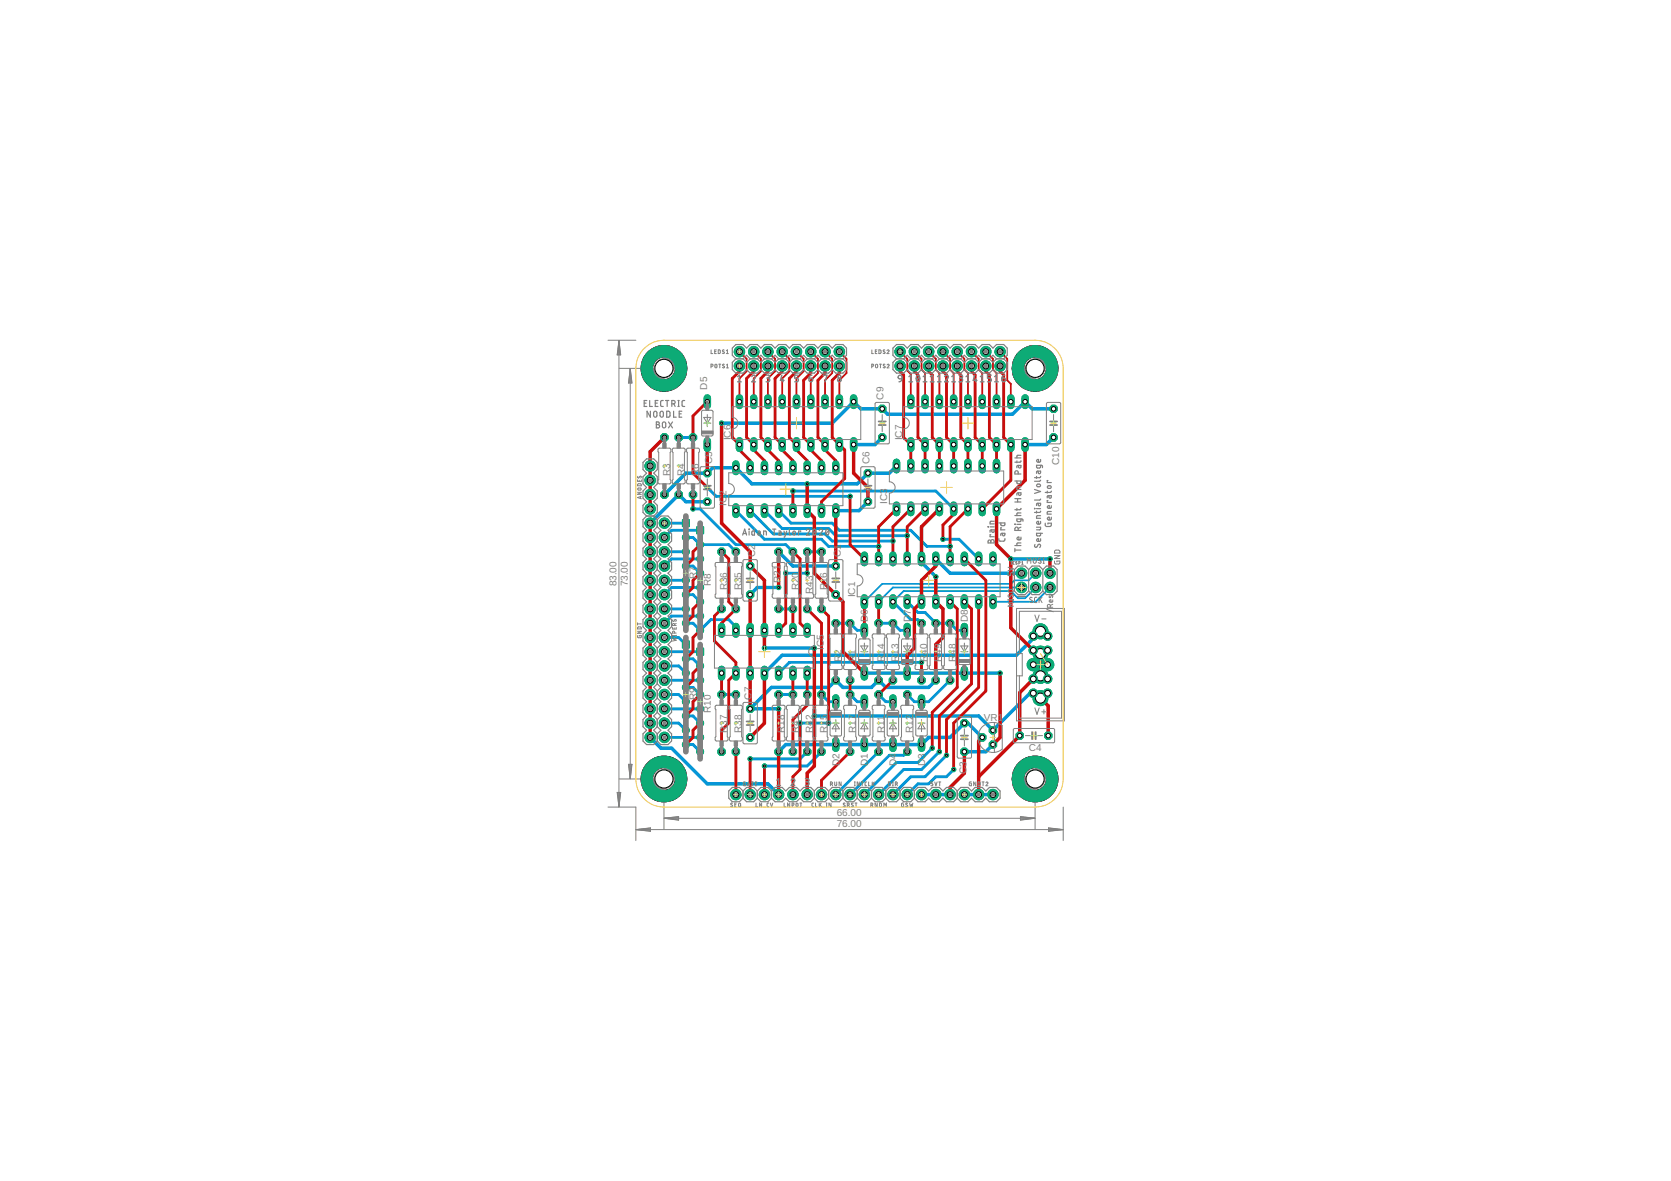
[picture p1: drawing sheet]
<svg xmlns="http://www.w3.org/2000/svg" width="297mm" height="210mm" viewBox="0 0 297 210" stroke-linecap="round" stroke-linejoin="round" font-family="sans-serif">
<defs><g id="words">
<g font-size="1.8" fill="#808080">
<text x="125.7" y="69.2" transform="rotate(-90 125.7 69.2)">D5</text>
<text x="157.1" y="71" transform="rotate(-90 157.1 71)">C9</text>
<text x="126.6" y="82.4" transform="rotate(-90 126.6 82.4)">C5</text>
<text x="129.9" y="78.3" transform="rotate(-90 129.9 78.3)">IC6</text>
<text x="154.5" y="82.4" transform="rotate(-90 154.5 82.4)">C6</text>
<text x="160.4" y="78.3" transform="rotate(-90 160.4 78.3)">IC7</text>
<text x="188.3" y="82.7" transform="rotate(-90 188.3 82.7)">C10</text>
<text x="119.1" y="84.6" transform="rotate(-90 119.1 84.6)">R3</text>
<text x="121.7" y="84.6" transform="rotate(-90 121.7 84.6)">R4</text>
<text x="124.2" y="84.6" transform="rotate(-90 124.2 84.6)">R6</text>
<text x="129.2" y="89.9" transform="rotate(-90 129.2 89.9)">IC</text>
<text x="129.2" y="88.1" transform="rotate(-90 129.2 88.1)">2</text>
<text x="157.7" y="89.6" transform="rotate(-90 157.7 89.6)">IC3</text>
<text x="134.2" y="98.9" transform="rotate(-90 134.2 98.9)">C2</text>
<text x="149.5" y="98.9" transform="rotate(-90 149.5 98.9)">C1</text>
<text x="109.6" y="104.2" transform="rotate(-90 109.6 104.2)">83.00</text>
<text x="111.6" y="104.2" transform="rotate(-90 111.6 104.2)">73.00</text>
<text x="123.8" y="102.9" transform="rotate(-90 123.8 102.9)">R7</text>
<text x="126.4" y="104.1" transform="rotate(-90 126.4 104.1)">R8</text>
<text x="129.3" y="104.9" transform="rotate(-90 129.3 104.9)">R36</text>
<text x="131.8" y="104.9" transform="rotate(-90 131.8 104.9)">R35</text>
<text x="138.8" y="103.6" transform="rotate(-90 138.8 103.6)">R21</text>
<text x="142" y="104.9" transform="rotate(-90 142 104.9)">R20</text>
<text x="144.5" y="105.6" transform="rotate(-90 144.5 105.6)">R43</text>
<text x="147.1" y="104.9" transform="rotate(-90 147.1 104.9)">R16</text>
<text x="152" y="106.2" transform="rotate(-90 152 106.2)">IC1</text>
<text x="154.3" y="110.5" transform="rotate(-90 154.3 110.5)">D6</text>
<text x="161.9" y="110.5" transform="rotate(-90 161.9 110.5)">D7</text>
<text x="172.1" y="110.5" transform="rotate(-90 172.1 110.5)">D8</text>
<text x="146.4" y="115.6" transform="rotate(-90 146.4 115.6)">IC5</text>
<text x="149.6" y="117.6" transform="rotate(-90 149.6 117.6)">R</text>
<text x="149.6" y="116.3" transform="rotate(-90 149.6 116.3)">2</text>
<text x="152.1" y="117.6" transform="rotate(-90 152.1 117.6)">R</text>
<text x="152.1" y="116.3" transform="rotate(-90 152.1 116.3)">1</text>
<text x="157.2" y="117.6" transform="rotate(-90 157.2 117.6)">R</text>
<text x="157.2" y="116.3" transform="rotate(-90 157.2 116.3)">14</text>
<text x="159.7" y="117.6" transform="rotate(-90 159.7 117.6)">R</text>
<text x="159.7" y="116.3" transform="rotate(-90 159.7 116.3)">13</text>
<text x="164.8" y="117.6" transform="rotate(-90 164.8 117.6)">R</text>
<text x="164.8" y="116.3" transform="rotate(-90 164.8 116.3)">40</text>
<text x="167.4" y="117.6" transform="rotate(-90 167.4 117.6)">R</text>
<text x="167.4" y="116.3" transform="rotate(-90 167.4 116.3)">49</text>
<text x="169.9" y="117.6" transform="rotate(-90 169.9 117.6)">R</text>
<text x="169.9" y="116.3" transform="rotate(-90 169.9 116.3)">48</text>
<text x="123.8" y="124.4" transform="rotate(-90 123.8 124.4)">R9</text>
<text x="133.6" y="124.3" transform="rotate(-90 133.6 124.3)">C7</text>
<text x="126.4" y="126.7" transform="rotate(-90 126.4 126.7)">R10</text>
<text x="129.3" y="130.3" transform="rotate(-90 129.3 130.3)">R37</text>
<text x="131.8" y="130.3" transform="rotate(-90 131.8 130.3)">R38</text>
<text x="139.4" y="130.3" transform="rotate(-90 139.4 130.3)">R18</text>
<text x="142" y="130.3" transform="rotate(-90 142 130.3)">R41</text>
<text x="144.5" y="130.3" transform="rotate(-90 144.5 130.3)">R4</text>
<text x="144.5" y="128" transform="rotate(-90 144.5 128)">2</text>
<text x="147.1" y="130.3" transform="rotate(-90 147.1 130.3)">R1</text>
<text x="147.1" y="128" transform="rotate(-90 147.1 128)">5</text>
<text x="152.1" y="130.3" transform="rotate(-90 152.1 130.3)">R17</text>
<text x="157.2" y="130.3" transform="rotate(-90 157.2 130.3)">R11</text>
<text x="162.3" y="130.3" transform="rotate(-90 162.3 130.3)">R12</text>
<text x="174.9" y="128.2">VR1</text>
<text x="149.2" y="136.1" transform="rotate(-90 149.2 136.1)">D2</text>
<text x="154.3" y="136.1" transform="rotate(-90 154.3 136.1)">D1</text>
<text x="159.4" y="136.1" transform="rotate(-90 159.4 136.1)">D4</text>
<text x="164.4" y="136.1" transform="rotate(-90 164.4 136.1)">D3</text>
<text x="171.8" y="137.5" transform="rotate(-90 171.8 137.5)">C3</text>
<text x="182.9" y="133.5">C4</text>
<text x="148.7" y="145">66.00</text>
<text x="148.7" y="147">76.00</text>
</g>
</g></defs>
<path d="M181 106h1.2" fill="none" stroke="#808080" stroke-width=".21"/>
<g fill="#0696d7" stroke="#0696d7" stroke-width=".18">
<path d="M115.3 135.5a4.1 4.1 0 0 1 6.3 1 4.1 4.1 0 0 1-2.6 5.9 4.1 4.1 0 0 1-5-3.9h2a2.04 2.04 0 0 1 3-1.8 2.04 2.04 0 0 1 .2 3.5 2.04 2.04 0 0 1-3.2-1.4v-.3h-2a4.2 4.2 0 0 1 1.3-3z" fill-rule="evenodd"/>
<path d="M181.3 62.5a4.1 4.1 0 0 1 6.3 1 4.1 4.1 0 0 1-2.6 5.9 4.1 4.1 0 0 1-5.1-3.9h2.1a2.03 2.03 0 0 1 3-1.8 2.03 2.03 0 0 1 .2 3.5 2.03 2.03 0 0 1-3.2-1.4v-.3h-2.1a4 4 0 0 1 1.4-3z" fill-rule="evenodd"/>
<path d="M115.3 62.5a4.1 4.1 0 0 1 6.3 1 4.1 4.1 0 0 1-2.6 5.9 4.1 4.1 0 0 1-5-3.9h2a2.04 2.04 0 0 1 3-1.8 2.04 2.04 0 0 1 .2 3.5 2.04 2.04 0 0 1-3.2-1.4v-.3h-2a4.2 4.2 0 0 1 1.3-3z" fill-rule="evenodd"/>
<path d="M181.3 135.5a4.1 4.1 0 0 1 6.3 1 4.1 4.1 0 0 1-2.6 5.9 4.1 4.1 0 0 1-5.1-3.9h2.1a2.03 2.03 0 0 1 3-1.8 2.03 2.03 0 0 1 .2 3.5 2.03 2.03 0 0 1-3.2-1.4v-.3h-2.1a4 4 0 0 1 1.4-3z" fill-rule="evenodd"/>
<path d="M115.3 135.5a4.1 4.1 0 0 1 6.3 1 4.1 4.1 0 0 1-2.6 5.9 4.1 4.1 0 0 1-5-3.9h2a2.04 2.04 0 0 1 3-1.8 2.04 2.04 0 0 1 .2 3.5 2.04 2.04 0 0 1-3.2-1.4v-.3h-2a4.2 4.2 0 0 1 1.3-3z" fill-rule="evenodd"/>
<path d="M181.3 62.5a4.1 4.1 0 0 1 6.3 1 4.1 4.1 0 0 1-2.6 5.9 4.1 4.1 0 0 1-5.1-3.9h2.1a2.03 2.03 0 0 1 3-1.8 2.03 2.03 0 0 1 .2 3.5 2.03 2.03 0 0 1-3.2-1.4v-.3h-2.1a4 4 0 0 1 1.4-3z" fill-rule="evenodd"/>
<path d="M115.3 62.5a4.1 4.1 0 0 1 6.3 1 4.1 4.1 0 0 1-2.6 5.9 4.1 4.1 0 0 1-5-3.9h2a2.04 2.04 0 0 1 3-1.8 2.04 2.04 0 0 1 .2 3.5 2.04 2.04 0 0 1-3.2-1.4v-.3h-2a4.2 4.2 0 0 1 1.3-3z" fill-rule="evenodd"/>
<path d="M181.3 135.5a4.1 4.1 0 0 1 6.3 1 4.1 4.1 0 0 1-2.6 5.9 4.1 4.1 0 0 1-5.1-3.9h2.1a2.03 2.03 0 0 1 3-1.8 2.03 2.03 0 0 1 .2 3.5 2.03 2.03 0 0 1-3.2-1.4v-.3h-2.1a4 4 0 0 1 1.4-3z" fill-rule="evenodd"/>
</g>
<g fill="none" stroke="#0696d7" stroke-width=".61">
<path d="M156.8 77.7l-1.2 1.3h-3.9M187.3 77.7l-1.3 1.3h-3.8M187.3 72.7h-3.8l-1.3-1.3-2.2 2.2h-22.2l-1-.9h-3.8l-1.3-1.3-3.8 3.8h-19.6M125.7 89.2h-3.8l-1.3-1.3-5 5.1M138.4 98.1l2.5 2.5h7.7M154.3 89.2l-1.6 1.6h-4.1M159.4 82.8l-1.3 1.3h-3.8l-1.9 1.9h-18.7l-2.9-2.9h-4.1l-1 1h-3.8l-3.8 3.8M163.8 99.3v.7l2.5 2.5M166.3 99.3l2.6 2.6h12.7M179.7 99.3h6.9M135.9 115.2h8.9M138.4 104.4h-3.8l-1.3 1.3"/>
<path d="M153.6 119.6h24.2M185 112.2l-4.3 4.3h-41.7l-3.1 3.1M115.6 131.1l1.9 1.9h1.9l6.3 6.3h10.8l1.9 1.9M166.3 120.9l-1.2 1.3h-7.6l-1.3-1.3-1.3 1.3h-5.1l-1.2-1.3-1.3 1.3h-10.2l-3.8 3.8h5.1M174.6 131.1l-2.5-2.6h-.7l-2.5 2.6h-3.8l-1.3 1.2h-24.1l-1.3 1.3M176.5 132.3l-1.3 1.3h-3.8M183.7 123.2h-.6l-6.6 6.6-2.5-2.5h-29.2M163.8 141.2h5.1M171.4 141.2h5.1"/>
</g>
<g fill="none" stroke="#0696d7" stroke-width=".51">
<path d="M120.6 77.7h2.6M118.1 93h3.8M118.1 98.1h3.8M121.9 95.5h1.3l1.3 1.3h5l1.3 1.3M123.2 90.4h1.3l6.3 6.4h8.9l1.2 1.3M124.5 94.3h-5.1l-1.3 1.2M124.5 99.3h-5.1l-1.3 1.3M125.7 86.6l1.6 1.6h23.8M130.8 90.8l5.1 5h10.1l1.3 1.3h8.9M133.3 90.8l4.2 4.1h9.2l1.2 1.3h10.8M135.9 90.8l3.1 3.1h8.3l1.3 1.3h12.7M138.4 90.8l2.2 2.2h7.3l1.3 1.3h12.7l2.9 2.8h4.1"/>
<path d="M140.9 87.3h25.4l3.2 3.1M143.5 98.1h2.5M167.6 95.8h2.9l3.5 3.5M118.1 113.3h2.5l1.3 1.3M118.1 115.8h6.4M118.1 118.4h2.5l1.3 1.2M118.1 103.1h3.8M118.1 108.2h3.8M121.9 110.8h1.3l1.3 1.2 1.9-1.9h3.1l1.3 1.3v.6M121.9 100.6h1.3l1.3 1.3M121.9 105.7h1.3l1.3 1.3M121.9 117.1h1.3l1.3 1.3"/>
<path d="M124.5 104.4h-5.1l-1.3 1.3M124.5 109.5h-5.1l-1.3 1.3M138.4 108.2h2.5M139.7 101.9h3.8M148.6 110.8h2.5l1.3 1.2h1.2M156.2 110.8h2.5l1.3 1.2h1.3M158.7 107l3.2 3.1h1.3l.6 .7M161.3 107l1.9 1.9h1.2l1.9 1.9h2.6l1.3 1.2h1.2M163.8 117.7h-23.5l-1.9 1.9M118.1 123.4h2.5l1.3 1.3M118.1 120.9h6.4M118.1 131.1h6.4"/>
<path d="M118.1 128.5h2.5l1.3 1.3M118.1 126h6.4M121.9 122.2h1.3l1.3 1.2M121.9 127.3h1.3l1.3 1.2M121.9 132.3h1.3l1.3 1.3M128.3 123.4h2.5M135.9 136.1v.1M138.4 123.4h2.5M141.9 136.1v.1M142.2 128.5h5.1M143.5 133.6l-1.3 1.3h-8.9M146 123.4l1.3 1.3h1.3"/>
<path d="M146 133.6l-2.5 2.5-7.6 .1M151.1 123.4l1.3 1.3h1.2M156.2 123.4l1.3 1.3h1.2M156.2 133.6l-7.6 7.6M161.3 133.6l-.7 .6h-2.5l-7 7M165.7 133l-2.5 2.5h-3.8l-5.8 5.7M167 133.6l-3.2 3.2h-3.2l-4.4 4.4M168.3 134.2l-3.9 3.8h-2.5l-3.2 3.2M168.9 120.9l-3.8 3.8h-2.6l-1.2-1.3M169.5 136.8l-1.2 1.2h-2l-1.2 1.3h-1.9l-1.9 1.9"/>
</g>
<path d="M181.6 104.4h-22.9l-2.5 2.6M184.1 101.9l-1.2 1.2h-2.6l-.6 .7h-22.9l-3.2 3.2M184.1 104.4l-1.9 1.9h-1.2l-1.3-1.2h-19.1l-1.9 1.9M186.6 104.4l-2.5 2.6h-7.6" fill="none" stroke="#0696d7" stroke-width=".32"/>
<circle cx="163.8" cy="141.2" r=".93" fill="#0dab76" stroke="#0dab76" stroke-width=".18"/>
<circle cx="163.8" cy="141.2" r=".51" fill="#fff" stroke="#000" stroke-width=".18"/>
<circle cx="166.3" cy="141.2" r=".93" fill="#0dab76" stroke="#0dab76" stroke-width=".18"/>
<circle cx="166.3" cy="141.2" r=".51" fill="#fff" stroke="#000" stroke-width=".18"/>
<circle cx="168.9" cy="141.2" r=".93" fill="#0dab76" stroke="#0dab76" stroke-width=".18"/>
<circle cx="168.9" cy="141.2" r=".51" fill="#fff" stroke="#000" stroke-width=".18"/>
<circle cx="115.6" cy="90.4" r=".93" fill="#0dab76" stroke="#0dab76" stroke-width=".18"/>
<circle cx="115.6" cy="90.4" r=".51" fill="#fff" stroke="#000" stroke-width=".18"/>
<circle cx="115.6" cy="87.9" r=".93" fill="#0dab76" stroke="#0dab76" stroke-width=".18"/>
<circle cx="115.6" cy="87.9" r=".51" fill="#fff" stroke="#000" stroke-width=".18"/>
<circle cx="115.6" cy="85.4" r=".93" fill="#0dab76" stroke="#0dab76" stroke-width=".18"/>
<circle cx="115.6" cy="85.4" r=".51" fill="#fff" stroke="#000" stroke-width=".18"/>
<circle cx="115.6" cy="82.8" r=".93" fill="#0dab76" stroke="#0dab76" stroke-width=".18"/>
<circle cx="115.6" cy="82.8" r=".51" fill="#fff" stroke="#000" stroke-width=".18"/>
<circle cx="148.6" cy="105.7" r=".71" fill="#0dab76" stroke="#0dab76" stroke-width=".18"/>
<circle cx="148.6" cy="105.7" r=".4" fill="#fff" stroke="#000" stroke-width=".18"/>
<circle cx="148.6" cy="100.6" r=".71" fill="#0dab76" stroke="#0dab76" stroke-width=".18"/>
<circle cx="148.6" cy="100.6" r=".4" fill="#fff" stroke="#000" stroke-width=".18"/>
<circle cx="187.3" cy="72.7" r=".71" fill="#0dab76" stroke="#0dab76" stroke-width=".18"/>
<circle cx="187.3" cy="72.7" r=".4" fill="#fff" stroke="#000" stroke-width=".18"/>
<circle cx="187.3" cy="77.7" r=".71" fill="#0dab76" stroke="#0dab76" stroke-width=".18"/>
<circle cx="187.3" cy="77.7" r=".4" fill="#fff" stroke="#000" stroke-width=".18"/>
<circle cx="133.3" cy="100.6" r=".71" fill="#0dab76" stroke="#0dab76" stroke-width=".18"/>
<circle cx="133.3" cy="100.6" r=".4" fill="#fff" stroke="#000" stroke-width=".18"/>
<circle cx="133.3" cy="105.7" r=".71" fill="#0dab76" stroke="#0dab76" stroke-width=".18"/>
<circle cx="133.3" cy="105.7" r=".4" fill="#fff" stroke="#000" stroke-width=".18"/>
<circle cx="171.4" cy="133.6" r=".71" fill="#0dab76" stroke="#0dab76" stroke-width=".18"/>
<circle cx="171.4" cy="133.6" r=".4" fill="#fff" stroke="#000" stroke-width=".18"/>
<circle cx="171.4" cy="128.5" r=".71" fill="#0dab76" stroke="#0dab76" stroke-width=".18"/>
<circle cx="171.4" cy="128.5" r=".4" fill="#fff" stroke="#000" stroke-width=".18"/>
<circle cx="186.3" cy="130.7" r=".71" fill="#0dab76" stroke="#0dab76" stroke-width=".18"/>
<circle cx="186.3" cy="130.7" r=".4" fill="#fff" stroke="#000" stroke-width=".18"/>
<circle cx="181.3" cy="130.7" r=".71" fill="#0dab76" stroke="#0dab76" stroke-width=".18"/>
<circle cx="181.3" cy="130.7" r=".4" fill="#fff" stroke="#000" stroke-width=".18"/>
<circle cx="125.7" cy="84.1" r=".71" fill="#0dab76" stroke="#0dab76" stroke-width=".18"/>
<circle cx="125.7" cy="84.1" r=".4" fill="#fff" stroke="#000" stroke-width=".18"/>
<circle cx="125.7" cy="89.2" r=".71" fill="#0dab76" stroke="#0dab76" stroke-width=".18"/>
<circle cx="125.7" cy="89.2" r=".4" fill="#fff" stroke="#000" stroke-width=".18"/>
<circle cx="154.3" cy="84.1" r=".71" fill="#0dab76" stroke="#0dab76" stroke-width=".18"/>
<circle cx="154.3" cy="84.1" r=".4" fill="#fff" stroke="#000" stroke-width=".18"/>
<circle cx="154.3" cy="89.2" r=".71" fill="#0dab76" stroke="#0dab76" stroke-width=".18"/>
<circle cx="154.3" cy="89.2" r=".4" fill="#fff" stroke="#000" stroke-width=".18"/>
<circle cx="133.3" cy="126" r=".71" fill="#0dab76" stroke="#0dab76" stroke-width=".18"/>
<circle cx="133.3" cy="126" r=".4" fill="#fff" stroke="#000" stroke-width=".18"/>
<circle cx="133.3" cy="131.1" r=".71" fill="#0dab76" stroke="#0dab76" stroke-width=".18"/>
<circle cx="133.3" cy="131.1" r=".4" fill="#fff" stroke="#000" stroke-width=".18"/>
<circle cx="156.8" cy="72.7" r=".71" fill="#0dab76" stroke="#0dab76" stroke-width=".18"/>
<circle cx="156.8" cy="72.7" r=".4" fill="#fff" stroke="#000" stroke-width=".18"/>
<circle cx="156.8" cy="77.7" r=".71" fill="#0dab76" stroke="#0dab76" stroke-width=".18"/>
<circle cx="156.8" cy="77.7" r=".4" fill="#fff" stroke="#000" stroke-width=".18"/>
<circle cx="146" cy="141.2" r=".93" fill="#0dab76" stroke="#0dab76" stroke-width=".18"/>
<circle cx="146" cy="141.2" r=".51" fill="#fff" stroke="#000" stroke-width=".18"/>
<path d="M153.6 124.1v1.3" fill="none" stroke="#0dab76" stroke-width="1.3"/>
<circle cx="153.6" cy="124.7" r=".4" fill="#fff" stroke="#000" stroke-width=".18"/>
<path d="M153.6 131.7v1.3" fill="none" stroke="#0dab76" stroke-width="1.3"/>
<circle cx="153.6" cy="132.3" r=".4" fill="#fff" stroke="#000" stroke-width=".18"/>
<path d="M148.6 124.1v1.3" fill="none" stroke="#0dab76" stroke-width="1.3"/>
<circle cx="148.6" cy="124.7" r=".4" fill="#fff" stroke="#000" stroke-width=".18"/>
<path d="M148.6 131.7v1.3" fill="none" stroke="#0dab76" stroke-width="1.3"/>
<circle cx="148.6" cy="132.3" r=".4" fill="#fff" stroke="#000" stroke-width=".18"/>
<path d="M163.8 124.1v1.3" fill="none" stroke="#0dab76" stroke-width="1.3"/>
<circle cx="163.8" cy="124.7" r=".4" fill="#fff" stroke="#000" stroke-width=".18"/>
<path d="M163.8 131.7v1.3" fill="none" stroke="#0dab76" stroke-width="1.3"/>
<circle cx="163.8" cy="132.3" r=".4" fill="#fff" stroke="#000" stroke-width=".18"/>
<path d="M158.7 124.1v1.3" fill="none" stroke="#0dab76" stroke-width="1.3"/>
<circle cx="158.7" cy="124.7" r=".4" fill="#fff" stroke="#000" stroke-width=".18"/>
<path d="M158.7 131.7v1.3" fill="none" stroke="#0dab76" stroke-width="1.3"/>
<circle cx="158.7" cy="132.3" r=".4" fill="#fff" stroke="#000" stroke-width=".18"/>
<path d="M125.7 78.4v1.3" fill="none" stroke="#0dab76" stroke-width="1.3"/>
<circle cx="125.7" cy="79" r=".4" fill="#fff" stroke="#000" stroke-width=".18"/>
<path d="M125.7 70.7v1.4" fill="none" stroke="#0dab76" stroke-width="1.3"/>
<circle cx="125.7" cy="71.4" r=".4" fill="#fff" stroke="#000" stroke-width=".18"/>
<path d="M153.6 119v1.3" fill="none" stroke="#0dab76" stroke-width="1.3"/>
<circle cx="153.6" cy="119.6" r=".4" fill="#fff" stroke="#000" stroke-width=".18"/>
<path d="M153.6 111.4v1.3" fill="none" stroke="#0dab76" stroke-width="1.3"/>
<circle cx="153.6" cy="112" r=".4" fill="#fff" stroke="#000" stroke-width=".18"/>
<path d="M161.3 119v1.3" fill="none" stroke="#0dab76" stroke-width="1.3"/>
<circle cx="161.3" cy="119.6" r=".4" fill="#fff" stroke="#000" stroke-width=".18"/>
<path d="M161.3 111.4v1.3" fill="none" stroke="#0dab76" stroke-width="1.3"/>
<circle cx="161.3" cy="112" r=".4" fill="#fff" stroke="#000" stroke-width=".18"/>
<path d="M171.4 119v1.3" fill="none" stroke="#0dab76" stroke-width="1.3"/>
<circle cx="171.4" cy="119.6" r=".4" fill="#fff" stroke="#000" stroke-width=".18"/>
<path d="M171.4 111.4v1.3" fill="none" stroke="#0dab76" stroke-width="1.3"/>
<circle cx="171.4" cy="112" r=".4" fill="#fff" stroke="#000" stroke-width=".18"/>
<circle cx="158.7" cy="141.2" r=".93" fill="#0dab76" stroke="#0dab76" stroke-width=".18"/>
<circle cx="158.7" cy="141.2" r=".51" fill="#fff" stroke="#000" stroke-width=".18"/>
<circle cx="133.3" cy="141.2" r=".93" fill="#0dab76" stroke="#0dab76" stroke-width=".18"/>
<circle cx="133.3" cy="141.2" r=".51" fill="#fff" stroke="#000" stroke-width=".18"/>
<circle cx="115.6" cy="93" r=".93" fill="#0dab76" stroke="#0dab76" stroke-width=".18"/>
<circle cx="115.6" cy="93" r=".51" fill="#fff" stroke="#000" stroke-width=".18"/>
<circle cx="115.6" cy="95.5" r=".93" fill="#0dab76" stroke="#0dab76" stroke-width=".18"/>
<circle cx="115.6" cy="95.5" r=".51" fill="#fff" stroke="#000" stroke-width=".18"/>
<circle cx="115.6" cy="98.1" r=".93" fill="#0dab76" stroke="#0dab76" stroke-width=".18"/>
<circle cx="115.6" cy="98.1" r=".51" fill="#fff" stroke="#000" stroke-width=".18"/>
<circle cx="115.6" cy="100.6" r=".93" fill="#0dab76" stroke="#0dab76" stroke-width=".18"/>
<circle cx="115.6" cy="100.6" r=".51" fill="#fff" stroke="#000" stroke-width=".18"/>
<circle cx="115.6" cy="103.1" r=".93" fill="#0dab76" stroke="#0dab76" stroke-width=".18"/>
<circle cx="115.6" cy="103.1" r=".51" fill="#fff" stroke="#000" stroke-width=".18"/>
<circle cx="115.6" cy="105.7" r=".93" fill="#0dab76" stroke="#0dab76" stroke-width=".18"/>
<circle cx="115.6" cy="105.7" r=".51" fill="#fff" stroke="#000" stroke-width=".18"/>
<circle cx="115.6" cy="108.2" r=".93" fill="#0dab76" stroke="#0dab76" stroke-width=".18"/>
<circle cx="115.6" cy="108.2" r=".51" fill="#fff" stroke="#000" stroke-width=".18"/>
<circle cx="115.6" cy="110.8" r=".93" fill="#0dab76" stroke="#0dab76" stroke-width=".18"/>
<circle cx="115.6" cy="110.8" r=".51" fill="#fff" stroke="#000" stroke-width=".18"/>
<circle cx="115.6" cy="113.3" r=".93" fill="#0dab76" stroke="#0dab76" stroke-width=".18"/>
<circle cx="115.6" cy="113.3" r=".51" fill="#fff" stroke="#000" stroke-width=".18"/>
<circle cx="115.6" cy="115.8" r=".93" fill="#0dab76" stroke="#0dab76" stroke-width=".18"/>
<circle cx="115.6" cy="115.8" r=".51" fill="#fff" stroke="#000" stroke-width=".18"/>
<circle cx="115.6" cy="118.4" r=".93" fill="#0dab76" stroke="#0dab76" stroke-width=".18"/>
<circle cx="115.6" cy="118.4" r=".51" fill="#fff" stroke="#000" stroke-width=".18"/>
<circle cx="115.6" cy="120.9" r=".93" fill="#0dab76" stroke="#0dab76" stroke-width=".18"/>
<circle cx="115.6" cy="120.9" r=".51" fill="#fff" stroke="#000" stroke-width=".18"/>
<circle cx="115.6" cy="123.4" r=".93" fill="#0dab76" stroke="#0dab76" stroke-width=".18"/>
<circle cx="115.6" cy="123.4" r=".51" fill="#fff" stroke="#000" stroke-width=".18"/>
<circle cx="115.6" cy="126" r=".93" fill="#0dab76" stroke="#0dab76" stroke-width=".18"/>
<circle cx="115.6" cy="126" r=".51" fill="#fff" stroke="#000" stroke-width=".18"/>
<circle cx="115.6" cy="128.5" r=".93" fill="#0dab76" stroke="#0dab76" stroke-width=".18"/>
<circle cx="115.6" cy="128.5" r=".51" fill="#fff" stroke="#000" stroke-width=".18"/>
<circle cx="115.6" cy="131.1" r=".93" fill="#0dab76" stroke="#0dab76" stroke-width=".18"/>
<circle cx="115.6" cy="131.1" r=".51" fill="#fff" stroke="#000" stroke-width=".18"/>
<circle cx="171.4" cy="141.2" r=".93" fill="#0dab76" stroke="#0dab76" stroke-width=".18"/>
<circle cx="171.4" cy="141.2" r=".51" fill="#fff" stroke="#000" stroke-width=".18"/>
<circle cx="174" cy="141.2" r=".93" fill="#0dab76" stroke="#0dab76" stroke-width=".18"/>
<circle cx="174" cy="141.2" r=".51" fill="#fff" stroke="#000" stroke-width=".18"/>
<circle cx="176.5" cy="141.2" r=".93" fill="#0dab76" stroke="#0dab76" stroke-width=".18"/>
<circle cx="176.5" cy="141.2" r=".51" fill="#fff" stroke="#000" stroke-width=".18"/>
<circle cx="161.3" cy="141.2" r=".93" fill="#0dab76" stroke="#0dab76" stroke-width=".18"/>
<circle cx="161.3" cy="141.2" r=".51" fill="#fff" stroke="#000" stroke-width=".18"/>
<path d="M153.6 106.3v1.3" fill="none" stroke="#0dab76" stroke-width="1.3"/>
<circle cx="153.6" cy="107" r=".4" fill="#fff" stroke="#000" stroke-width=".18"/>
<path d="M156.2 106.3v1.3" fill="none" stroke="#0dab76" stroke-width="1.3"/>
<circle cx="156.2" cy="107" r=".4" fill="#fff" stroke="#000" stroke-width=".18"/>
<path d="M168.9 106.3v1.3" fill="none" stroke="#0dab76" stroke-width="1.3"/>
<circle cx="168.9" cy="107" r=".4" fill="#fff" stroke="#000" stroke-width=".18"/>
<path d="M171.4 106.3v1.3" fill="none" stroke="#0dab76" stroke-width="1.3"/>
<circle cx="171.4" cy="107" r=".4" fill="#fff" stroke="#000" stroke-width=".18"/>
<path d="M158.7 106.3v1.3" fill="none" stroke="#0dab76" stroke-width="1.3"/>
<circle cx="158.7" cy="107" r=".4" fill="#fff" stroke="#000" stroke-width=".18"/>
<path d="M161.3 106.3v1.3" fill="none" stroke="#0dab76" stroke-width="1.3"/>
<circle cx="161.3" cy="107" r=".4" fill="#fff" stroke="#000" stroke-width=".18"/>
<path d="M166.3 106.3v1.3" fill="none" stroke="#0dab76" stroke-width="1.3"/>
<circle cx="166.3" cy="107" r=".4" fill="#fff" stroke="#000" stroke-width=".18"/>
<path d="M163.8 106.3v1.3" fill="none" stroke="#0dab76" stroke-width="1.3"/>
<circle cx="163.8" cy="107" r=".4" fill="#fff" stroke="#000" stroke-width=".18"/>
<path d="M174 106.3v1.3" fill="none" stroke="#0dab76" stroke-width="1.3"/>
<circle cx="174" cy="107" r=".4" fill="#fff" stroke="#000" stroke-width=".18"/>
<path d="M176.5 106.3v1.3" fill="none" stroke="#0dab76" stroke-width="1.3"/>
<circle cx="176.5" cy="107" r=".4" fill="#fff" stroke="#000" stroke-width=".18"/>
<path d="M176.5 98.7v1.3" fill="none" stroke="#0dab76" stroke-width="1.3"/>
<circle cx="176.5" cy="99.3" r=".4" fill="#fff" stroke="#000" stroke-width=".18"/>
<path d="M174 98.7v1.3" fill="none" stroke="#0dab76" stroke-width="1.3"/>
<circle cx="174" cy="99.3" r=".4" fill="#fff" stroke="#000" stroke-width=".18"/>
<path d="M171.4 98.7v1.3" fill="none" stroke="#0dab76" stroke-width="1.3"/>
<circle cx="171.4" cy="99.3" r=".4" fill="#fff" stroke="#000" stroke-width=".18"/>
<path d="M168.9 98.7v1.3" fill="none" stroke="#0dab76" stroke-width="1.3"/>
<circle cx="168.9" cy="99.3" r=".4" fill="#fff" stroke="#000" stroke-width=".18"/>
<path d="M166.3 98.7v1.3" fill="none" stroke="#0dab76" stroke-width="1.3"/>
<circle cx="166.3" cy="99.3" r=".4" fill="#fff" stroke="#000" stroke-width=".18"/>
<path d="M163.8 98.7v1.3" fill="none" stroke="#0dab76" stroke-width="1.3"/>
<circle cx="163.8" cy="99.3" r=".4" fill="#fff" stroke="#000" stroke-width=".18"/>
<path d="M161.3 98.7v1.3" fill="none" stroke="#0dab76" stroke-width="1.3"/>
<circle cx="161.3" cy="99.3" r=".4" fill="#fff" stroke="#000" stroke-width=".18"/>
<path d="M158.7 98.7v1.3" fill="none" stroke="#0dab76" stroke-width="1.3"/>
<circle cx="158.7" cy="99.3" r=".4" fill="#fff" stroke="#000" stroke-width=".18"/>
<path d="M156.2 98.7v1.3" fill="none" stroke="#0dab76" stroke-width="1.3"/>
<circle cx="156.2" cy="99.3" r=".4" fill="#fff" stroke="#000" stroke-width=".18"/>
<path d="M153.6 98.7v1.3" fill="none" stroke="#0dab76" stroke-width="1.3"/>
<circle cx="153.6" cy="99.3" r=".4" fill="#fff" stroke="#000" stroke-width=".18"/>
<path d="M130.8 90.1v1.3" fill="none" stroke="#0dab76" stroke-width="1.3"/>
<circle cx="130.8" cy="90.8" r=".4" fill="#fff" stroke="#000" stroke-width=".18"/>
<path d="M133.3 90.1v1.3" fill="none" stroke="#0dab76" stroke-width="1.3"/>
<circle cx="133.3" cy="90.8" r=".4" fill="#fff" stroke="#000" stroke-width=".18"/>
<path d="M146 90.1v1.3" fill="none" stroke="#0dab76" stroke-width="1.3"/>
<circle cx="146" cy="90.8" r=".4" fill="#fff" stroke="#000" stroke-width=".18"/>
<path d="M148.6 90.1v1.3" fill="none" stroke="#0dab76" stroke-width="1.3"/>
<circle cx="148.6" cy="90.8" r=".4" fill="#fff" stroke="#000" stroke-width=".18"/>
<path d="M135.9 90.1v1.3" fill="none" stroke="#0dab76" stroke-width="1.3"/>
<circle cx="135.9" cy="90.8" r=".4" fill="#fff" stroke="#000" stroke-width=".18"/>
<path d="M138.4 90.1v1.3" fill="none" stroke="#0dab76" stroke-width="1.3"/>
<circle cx="138.4" cy="90.8" r=".4" fill="#fff" stroke="#000" stroke-width=".18"/>
<path d="M143.5 90.1v1.3" fill="none" stroke="#0dab76" stroke-width="1.3"/>
<circle cx="143.5" cy="90.8" r=".4" fill="#fff" stroke="#000" stroke-width=".18"/>
<path d="M140.9 90.1v1.3" fill="none" stroke="#0dab76" stroke-width="1.3"/>
<circle cx="140.9" cy="90.8" r=".4" fill="#fff" stroke="#000" stroke-width=".18"/>
<path d="M148.6 82.5v1.3" fill="none" stroke="#0dab76" stroke-width="1.3"/>
<circle cx="148.6" cy="83.1" r=".4" fill="#fff" stroke="#000" stroke-width=".18"/>
<path d="M146 82.5v1.3" fill="none" stroke="#0dab76" stroke-width="1.3"/>
<circle cx="146" cy="83.1" r=".4" fill="#fff" stroke="#000" stroke-width=".18"/>
<path d="M143.5 82.5v1.3" fill="none" stroke="#0dab76" stroke-width="1.3"/>
<circle cx="143.5" cy="83.1" r=".4" fill="#fff" stroke="#000" stroke-width=".18"/>
<path d="M140.9 82.5v1.3" fill="none" stroke="#0dab76" stroke-width="1.3"/>
<circle cx="140.9" cy="83.1" r=".4" fill="#fff" stroke="#000" stroke-width=".18"/>
<path d="M138.4 82.5v1.3" fill="none" stroke="#0dab76" stroke-width="1.3"/>
<circle cx="138.4" cy="83.1" r=".4" fill="#fff" stroke="#000" stroke-width=".18"/>
<path d="M135.9 82.5v1.3" fill="none" stroke="#0dab76" stroke-width="1.3"/>
<circle cx="135.9" cy="83.1" r=".4" fill="#fff" stroke="#000" stroke-width=".18"/>
<path d="M133.3 82.5v1.3" fill="none" stroke="#0dab76" stroke-width="1.3"/>
<circle cx="133.3" cy="83.1" r=".4" fill="#fff" stroke="#000" stroke-width=".18"/>
<path d="M130.8 82.5v1.3" fill="none" stroke="#0dab76" stroke-width="1.3"/>
<circle cx="130.8" cy="83.1" r=".4" fill="#fff" stroke="#000" stroke-width=".18"/>
<path d="M159.4 89.8v1.3" fill="none" stroke="#0dab76" stroke-width="1.3"/>
<circle cx="159.4" cy="90.4" r=".4" fill="#fff" stroke="#000" stroke-width=".18"/>
<path d="M161.9 89.8v1.3" fill="none" stroke="#0dab76" stroke-width="1.3"/>
<circle cx="161.9" cy="90.4" r=".4" fill="#fff" stroke="#000" stroke-width=".18"/>
<path d="M174.6 89.8v1.3" fill="none" stroke="#0dab76" stroke-width="1.3"/>
<circle cx="174.6" cy="90.4" r=".4" fill="#fff" stroke="#000" stroke-width=".18"/>
<path d="M177.1 89.8v1.3" fill="none" stroke="#0dab76" stroke-width="1.3"/>
<circle cx="177.1" cy="90.4" r=".4" fill="#fff" stroke="#000" stroke-width=".18"/>
<path d="M164.4 89.8v1.3" fill="none" stroke="#0dab76" stroke-width="1.3"/>
<circle cx="164.4" cy="90.4" r=".4" fill="#fff" stroke="#000" stroke-width=".18"/>
<path d="M167 89.8v1.3" fill="none" stroke="#0dab76" stroke-width="1.3"/>
<circle cx="167" cy="90.4" r=".4" fill="#fff" stroke="#000" stroke-width=".18"/>
<path d="M172.1 89.8v1.3" fill="none" stroke="#0dab76" stroke-width="1.3"/>
<circle cx="172.1" cy="90.4" r=".4" fill="#fff" stroke="#000" stroke-width=".18"/>
<path d="M169.5 89.8v1.3" fill="none" stroke="#0dab76" stroke-width="1.3"/>
<circle cx="169.5" cy="90.4" r=".4" fill="#fff" stroke="#000" stroke-width=".18"/>
<path d="M177.1 82.2v1.3" fill="none" stroke="#0dab76" stroke-width="1.3"/>
<circle cx="177.1" cy="82.8" r=".4" fill="#fff" stroke="#000" stroke-width=".18"/>
<path d="M174.6 82.2v1.3" fill="none" stroke="#0dab76" stroke-width="1.3"/>
<circle cx="174.6" cy="82.8" r=".4" fill="#fff" stroke="#000" stroke-width=".18"/>
<path d="M172.1 82.2v1.3" fill="none" stroke="#0dab76" stroke-width="1.3"/>
<circle cx="172.1" cy="82.8" r=".4" fill="#fff" stroke="#000" stroke-width=".18"/>
<path d="M169.5 82.2v1.3" fill="none" stroke="#0dab76" stroke-width="1.3"/>
<circle cx="169.5" cy="82.8" r=".4" fill="#fff" stroke="#000" stroke-width=".18"/>
<path d="M167 82.2v1.3" fill="none" stroke="#0dab76" stroke-width="1.3"/>
<circle cx="167" cy="82.8" r=".4" fill="#fff" stroke="#000" stroke-width=".18"/>
<path d="M164.4 82.2v1.3" fill="none" stroke="#0dab76" stroke-width="1.3"/>
<circle cx="164.4" cy="82.8" r=".4" fill="#fff" stroke="#000" stroke-width=".18"/>
<path d="M161.9 82.2v1.3" fill="none" stroke="#0dab76" stroke-width="1.3"/>
<circle cx="161.9" cy="82.8" r=".4" fill="#fff" stroke="#000" stroke-width=".18"/>
<path d="M159.4 82.2v1.3" fill="none" stroke="#0dab76" stroke-width="1.3"/>
<circle cx="159.4" cy="82.8" r=".4" fill="#fff" stroke="#000" stroke-width=".18"/>
<path d="M143.5 111.4v1.3" fill="none" stroke="#0dab76" stroke-width="1.3"/>
<circle cx="143.5" cy="112" r=".4" fill="#fff" stroke="#000" stroke-width=".18"/>
<path d="M140.9 111.4v1.3" fill="none" stroke="#0dab76" stroke-width="1.3"/>
<circle cx="140.9" cy="112" r=".4" fill="#fff" stroke="#000" stroke-width=".18"/>
<path d="M128.3 111.4v1.3" fill="none" stroke="#0dab76" stroke-width="1.3"/>
<circle cx="128.3" cy="112" r=".4" fill="#fff" stroke="#000" stroke-width=".18"/>
<path d="M128.3 119v1.3" fill="none" stroke="#0dab76" stroke-width="1.3"/>
<circle cx="128.3" cy="119.6" r=".4" fill="#fff" stroke="#000" stroke-width=".18"/>
<path d="M138.4 111.4v1.3" fill="none" stroke="#0dab76" stroke-width="1.3"/>
<circle cx="138.4" cy="112" r=".4" fill="#fff" stroke="#000" stroke-width=".18"/>
<path d="M135.9 111.4v1.3" fill="none" stroke="#0dab76" stroke-width="1.3"/>
<circle cx="135.9" cy="112" r=".4" fill="#fff" stroke="#000" stroke-width=".18"/>
<path d="M130.8 111.4v1.3" fill="none" stroke="#0dab76" stroke-width="1.3"/>
<circle cx="130.8" cy="112" r=".4" fill="#fff" stroke="#000" stroke-width=".18"/>
<path d="M133.3 111.4v1.3" fill="none" stroke="#0dab76" stroke-width="1.3"/>
<circle cx="133.3" cy="112" r=".4" fill="#fff" stroke="#000" stroke-width=".18"/>
<path d="M130.8 119v1.3" fill="none" stroke="#0dab76" stroke-width="1.3"/>
<circle cx="130.8" cy="119.6" r=".4" fill="#fff" stroke="#000" stroke-width=".18"/>
<path d="M133.3 119v1.3" fill="none" stroke="#0dab76" stroke-width="1.3"/>
<circle cx="133.3" cy="119.6" r=".4" fill="#fff" stroke="#000" stroke-width=".18"/>
<path d="M135.9 119v1.3" fill="none" stroke="#0dab76" stroke-width="1.3"/>
<circle cx="135.9" cy="119.6" r=".4" fill="#fff" stroke="#000" stroke-width=".18"/>
<path d="M138.4 119v1.3" fill="none" stroke="#0dab76" stroke-width="1.3"/>
<circle cx="138.4" cy="119.6" r=".4" fill="#fff" stroke="#000" stroke-width=".18"/>
<path d="M140.9 119v1.3" fill="none" stroke="#0dab76" stroke-width="1.3"/>
<circle cx="140.9" cy="119.6" r=".4" fill="#fff" stroke="#000" stroke-width=".18"/>
<path d="M143.5 119v1.3" fill="none" stroke="#0dab76" stroke-width="1.3"/>
<circle cx="143.5" cy="119.6" r=".4" fill="#fff" stroke="#000" stroke-width=".18"/>
<path d="M131.4 78.4v1.3" fill="none" stroke="#0dab76" stroke-width="1.3"/>
<circle cx="131.4" cy="79" r=".4" fill="#fff" stroke="#000" stroke-width=".18"/>
<path d="M134 78.4v1.3" fill="none" stroke="#0dab76" stroke-width="1.3"/>
<circle cx="134" cy="79" r=".4" fill="#fff" stroke="#000" stroke-width=".18"/>
<path d="M146.7 78.4v1.3" fill="none" stroke="#0dab76" stroke-width="1.3"/>
<circle cx="146.7" cy="79" r=".4" fill="#fff" stroke="#000" stroke-width=".18"/>
<path d="M149.2 78.4v1.3" fill="none" stroke="#0dab76" stroke-width="1.3"/>
<circle cx="149.2" cy="79" r=".4" fill="#fff" stroke="#000" stroke-width=".18"/>
<path d="M136.5 78.4v1.3" fill="none" stroke="#0dab76" stroke-width="1.3"/>
<circle cx="136.5" cy="79" r=".4" fill="#fff" stroke="#000" stroke-width=".18"/>
<path d="M139 78.4v1.3" fill="none" stroke="#0dab76" stroke-width="1.3"/>
<circle cx="139" cy="79" r=".4" fill="#fff" stroke="#000" stroke-width=".18"/>
<path d="M144.1 78.4v1.3" fill="none" stroke="#0dab76" stroke-width="1.3"/>
<circle cx="144.1" cy="79" r=".4" fill="#fff" stroke="#000" stroke-width=".18"/>
<path d="M141.6 78.4v1.3" fill="none" stroke="#0dab76" stroke-width="1.3"/>
<circle cx="141.6" cy="79" r=".4" fill="#fff" stroke="#000" stroke-width=".18"/>
<path d="M151.7 78.4v1.3" fill="none" stroke="#0dab76" stroke-width="1.3"/>
<circle cx="151.7" cy="79" r=".4" fill="#fff" stroke="#000" stroke-width=".18"/>
<path d="M151.7 70.7v1.4" fill="none" stroke="#0dab76" stroke-width="1.3"/>
<circle cx="151.7" cy="71.4" r=".4" fill="#fff" stroke="#000" stroke-width=".18"/>
<path d="M149.2 70.7v1.4" fill="none" stroke="#0dab76" stroke-width="1.3"/>
<circle cx="149.2" cy="71.4" r=".4" fill="#fff" stroke="#000" stroke-width=".18"/>
<path d="M146.7 70.7v1.4" fill="none" stroke="#0dab76" stroke-width="1.3"/>
<circle cx="146.7" cy="71.4" r=".4" fill="#fff" stroke="#000" stroke-width=".18"/>
<path d="M144.1 70.7v1.4" fill="none" stroke="#0dab76" stroke-width="1.3"/>
<circle cx="144.1" cy="71.4" r=".4" fill="#fff" stroke="#000" stroke-width=".18"/>
<path d="M141.6 70.7v1.4" fill="none" stroke="#0dab76" stroke-width="1.3"/>
<circle cx="141.6" cy="71.4" r=".4" fill="#fff" stroke="#000" stroke-width=".18"/>
<path d="M139 70.7v1.4" fill="none" stroke="#0dab76" stroke-width="1.3"/>
<circle cx="139" cy="71.4" r=".4" fill="#fff" stroke="#000" stroke-width=".18"/>
<path d="M136.5 70.7v1.4" fill="none" stroke="#0dab76" stroke-width="1.3"/>
<circle cx="136.5" cy="71.4" r=".4" fill="#fff" stroke="#000" stroke-width=".18"/>
<path d="M134 70.7v1.4" fill="none" stroke="#0dab76" stroke-width="1.3"/>
<circle cx="134" cy="71.4" r=".4" fill="#fff" stroke="#000" stroke-width=".18"/>
<path d="M131.4 70.7v1.4" fill="none" stroke="#0dab76" stroke-width="1.3"/>
<circle cx="131.4" cy="71.4" r=".4" fill="#fff" stroke="#000" stroke-width=".18"/>
<path d="M161.9 78.4v1.3" fill="none" stroke="#0dab76" stroke-width="1.3"/>
<circle cx="161.9" cy="79" r=".4" fill="#fff" stroke="#000" stroke-width=".18"/>
<path d="M164.4 78.4v1.3" fill="none" stroke="#0dab76" stroke-width="1.3"/>
<circle cx="164.4" cy="79" r=".4" fill="#fff" stroke="#000" stroke-width=".18"/>
<path d="M177.1 78.4v1.3" fill="none" stroke="#0dab76" stroke-width="1.3"/>
<circle cx="177.1" cy="79" r=".4" fill="#fff" stroke="#000" stroke-width=".18"/>
<path d="M179.7 78.4v1.3" fill="none" stroke="#0dab76" stroke-width="1.3"/>
<circle cx="179.7" cy="79" r=".4" fill="#fff" stroke="#000" stroke-width=".18"/>
<path d="M167 78.4v1.3" fill="none" stroke="#0dab76" stroke-width="1.3"/>
<circle cx="167" cy="79" r=".4" fill="#fff" stroke="#000" stroke-width=".18"/>
<path d="M169.5 78.4v1.3" fill="none" stroke="#0dab76" stroke-width="1.3"/>
<circle cx="169.5" cy="79" r=".4" fill="#fff" stroke="#000" stroke-width=".18"/>
<path d="M174.6 78.4v1.3" fill="none" stroke="#0dab76" stroke-width="1.3"/>
<circle cx="174.6" cy="79" r=".4" fill="#fff" stroke="#000" stroke-width=".18"/>
<path d="M172.1 78.4v1.3" fill="none" stroke="#0dab76" stroke-width="1.3"/>
<circle cx="172.1" cy="79" r=".4" fill="#fff" stroke="#000" stroke-width=".18"/>
<path d="M182.2 78.4v1.3" fill="none" stroke="#0dab76" stroke-width="1.3"/>
<circle cx="182.2" cy="79" r=".4" fill="#fff" stroke="#000" stroke-width=".18"/>
<path d="M182.2 70.7v1.4" fill="none" stroke="#0dab76" stroke-width="1.3"/>
<circle cx="182.2" cy="71.4" r=".4" fill="#fff" stroke="#000" stroke-width=".18"/>
<path d="M179.7 70.7v1.4" fill="none" stroke="#0dab76" stroke-width="1.3"/>
<circle cx="179.7" cy="71.4" r=".4" fill="#fff" stroke="#000" stroke-width=".18"/>
<path d="M177.1 70.7v1.4" fill="none" stroke="#0dab76" stroke-width="1.3"/>
<circle cx="177.1" cy="71.4" r=".4" fill="#fff" stroke="#000" stroke-width=".18"/>
<path d="M174.6 70.7v1.4" fill="none" stroke="#0dab76" stroke-width="1.3"/>
<circle cx="174.6" cy="71.4" r=".4" fill="#fff" stroke="#000" stroke-width=".18"/>
<path d="M172.1 70.7v1.4" fill="none" stroke="#0dab76" stroke-width="1.3"/>
<circle cx="172.1" cy="71.4" r=".4" fill="#fff" stroke="#000" stroke-width=".18"/>
<path d="M169.5 70.7v1.4" fill="none" stroke="#0dab76" stroke-width="1.3"/>
<circle cx="169.5" cy="71.4" r=".4" fill="#fff" stroke="#000" stroke-width=".18"/>
<path d="M167 70.7v1.4" fill="none" stroke="#0dab76" stroke-width="1.3"/>
<circle cx="167" cy="71.4" r=".4" fill="#fff" stroke="#000" stroke-width=".18"/>
<path d="M164.4 70.7v1.4" fill="none" stroke="#0dab76" stroke-width="1.3"/>
<circle cx="164.4" cy="71.4" r=".4" fill="#fff" stroke="#000" stroke-width=".18"/>
<path d="M161.9 70.7v1.4" fill="none" stroke="#0dab76" stroke-width="1.3"/>
<circle cx="161.9" cy="71.4" r=".4" fill="#fff" stroke="#000" stroke-width=".18"/>
<circle cx="181.6" cy="104.4" r=".93" fill="#0dab76" stroke="#0dab76" stroke-width=".18"/>
<circle cx="181.6" cy="104.4" r=".51" fill="#fff" stroke="#000" stroke-width=".18"/>
<circle cx="181.6" cy="101.9" r=".93" fill="#0dab76" stroke="#0dab76" stroke-width=".18"/>
<circle cx="181.6" cy="101.9" r=".51" fill="#fff" stroke="#000" stroke-width=".18"/>
<circle cx="184.1" cy="104.4" r=".93" fill="#0dab76" stroke="#0dab76" stroke-width=".18"/>
<circle cx="184.1" cy="104.4" r=".51" fill="#fff" stroke="#000" stroke-width=".18"/>
<circle cx="184.1" cy="101.9" r=".93" fill="#0dab76" stroke="#0dab76" stroke-width=".18"/>
<circle cx="184.1" cy="101.9" r=".51" fill="#fff" stroke="#000" stroke-width=".18"/>
<circle cx="186.6" cy="104.4" r=".93" fill="#0dab76" stroke="#0dab76" stroke-width=".18"/>
<circle cx="186.6" cy="104.4" r=".51" fill="#fff" stroke="#000" stroke-width=".18"/>
<circle cx="186.6" cy="101.9" r=".93" fill="#0dab76" stroke="#0dab76" stroke-width=".18"/>
<circle cx="186.6" cy="101.9" r=".51" fill="#fff" stroke="#000" stroke-width=".18"/>
<circle cx="153.6" cy="141.2" r=".93" fill="#0dab76" stroke="#0dab76" stroke-width=".18"/>
<circle cx="153.6" cy="141.2" r=".51" fill="#fff" stroke="#000" stroke-width=".18"/>
<circle cx="131.4" cy="62.5" r=".93" fill="#0dab76" stroke="#0dab76" stroke-width=".18"/>
<circle cx="131.4" cy="62.5" r=".51" fill="#fff" stroke="#000" stroke-width=".18"/>
<circle cx="134" cy="62.5" r=".93" fill="#0dab76" stroke="#0dab76" stroke-width=".18"/>
<circle cx="134" cy="62.5" r=".51" fill="#fff" stroke="#000" stroke-width=".18"/>
<circle cx="136.5" cy="62.5" r=".93" fill="#0dab76" stroke="#0dab76" stroke-width=".18"/>
<circle cx="136.5" cy="62.5" r=".51" fill="#fff" stroke="#000" stroke-width=".18"/>
<circle cx="139" cy="62.5" r=".93" fill="#0dab76" stroke="#0dab76" stroke-width=".18"/>
<circle cx="139" cy="62.5" r=".51" fill="#fff" stroke="#000" stroke-width=".18"/>
<circle cx="141.6" cy="62.5" r=".93" fill="#0dab76" stroke="#0dab76" stroke-width=".18"/>
<circle cx="141.6" cy="62.5" r=".51" fill="#fff" stroke="#000" stroke-width=".18"/>
<circle cx="144.1" cy="62.5" r=".93" fill="#0dab76" stroke="#0dab76" stroke-width=".18"/>
<circle cx="144.1" cy="62.5" r=".51" fill="#fff" stroke="#000" stroke-width=".18"/>
<circle cx="146.7" cy="62.5" r=".93" fill="#0dab76" stroke="#0dab76" stroke-width=".18"/>
<circle cx="146.7" cy="62.5" r=".51" fill="#fff" stroke="#000" stroke-width=".18"/>
<circle cx="149.2" cy="62.5" r=".93" fill="#0dab76" stroke="#0dab76" stroke-width=".18"/>
<circle cx="149.2" cy="62.5" r=".51" fill="#fff" stroke="#000" stroke-width=".18"/>
<circle cx="160" cy="62.5" r=".93" fill="#0dab76" stroke="#0dab76" stroke-width=".18"/>
<circle cx="160" cy="62.5" r=".51" fill="#fff" stroke="#000" stroke-width=".18"/>
<circle cx="162.5" cy="62.5" r=".93" fill="#0dab76" stroke="#0dab76" stroke-width=".18"/>
<circle cx="162.5" cy="62.5" r=".51" fill="#fff" stroke="#000" stroke-width=".18"/>
<circle cx="165.1" cy="62.5" r=".93" fill="#0dab76" stroke="#0dab76" stroke-width=".18"/>
<circle cx="165.1" cy="62.5" r=".51" fill="#fff" stroke="#000" stroke-width=".18"/>
<circle cx="167.6" cy="62.5" r=".93" fill="#0dab76" stroke="#0dab76" stroke-width=".18"/>
<circle cx="167.6" cy="62.5" r=".51" fill="#fff" stroke="#000" stroke-width=".18"/>
<circle cx="170.2" cy="62.5" r=".93" fill="#0dab76" stroke="#0dab76" stroke-width=".18"/>
<circle cx="170.2" cy="62.5" r=".51" fill="#fff" stroke="#000" stroke-width=".18"/>
<circle cx="172.7" cy="62.5" r=".93" fill="#0dab76" stroke="#0dab76" stroke-width=".18"/>
<circle cx="172.7" cy="62.5" r=".51" fill="#fff" stroke="#000" stroke-width=".18"/>
<circle cx="175.2" cy="62.5" r=".93" fill="#0dab76" stroke="#0dab76" stroke-width=".18"/>
<circle cx="175.2" cy="62.5" r=".51" fill="#fff" stroke="#000" stroke-width=".18"/>
<circle cx="177.8" cy="62.5" r=".93" fill="#0dab76" stroke="#0dab76" stroke-width=".18"/>
<circle cx="177.8" cy="62.5" r=".51" fill="#fff" stroke="#000" stroke-width=".18"/>
<circle cx="138.4" cy="141.2" r=".93" fill="#0dab76" stroke="#0dab76" stroke-width=".18"/>
<circle cx="138.4" cy="141.2" r=".51" fill="#fff" stroke="#000" stroke-width=".18"/>
<circle cx="140.9" cy="141.2" r=".93" fill="#0dab76" stroke="#0dab76" stroke-width=".18"/>
<circle cx="140.9" cy="141.2" r=".51" fill="#fff" stroke="#000" stroke-width=".18"/>
<circle cx="143.5" cy="141.2" r=".93" fill="#0dab76" stroke="#0dab76" stroke-width=".18"/>
<circle cx="143.5" cy="141.2" r=".51" fill="#fff" stroke="#000" stroke-width=".18"/>
<circle cx="135.9" cy="141.2" r=".93" fill="#0dab76" stroke="#0dab76" stroke-width=".18"/>
<circle cx="135.9" cy="141.2" r=".51" fill="#fff" stroke="#000" stroke-width=".18"/>
<circle cx="131.4" cy="65" r=".93" fill="#0dab76" stroke="#0dab76" stroke-width=".18"/>
<circle cx="131.4" cy="65" r=".51" fill="#fff" stroke="#000" stroke-width=".18"/>
<circle cx="134" cy="65" r=".93" fill="#0dab76" stroke="#0dab76" stroke-width=".18"/>
<circle cx="134" cy="65" r=".51" fill="#fff" stroke="#000" stroke-width=".18"/>
<circle cx="136.5" cy="65" r=".93" fill="#0dab76" stroke="#0dab76" stroke-width=".18"/>
<circle cx="136.5" cy="65" r=".51" fill="#fff" stroke="#000" stroke-width=".18"/>
<circle cx="139" cy="65" r=".93" fill="#0dab76" stroke="#0dab76" stroke-width=".18"/>
<circle cx="139" cy="65" r=".51" fill="#fff" stroke="#000" stroke-width=".18"/>
<circle cx="141.6" cy="65" r=".93" fill="#0dab76" stroke="#0dab76" stroke-width=".18"/>
<circle cx="141.6" cy="65" r=".51" fill="#fff" stroke="#000" stroke-width=".18"/>
<circle cx="144.1" cy="65" r=".93" fill="#0dab76" stroke="#0dab76" stroke-width=".18"/>
<circle cx="144.1" cy="65" r=".51" fill="#fff" stroke="#000" stroke-width=".18"/>
<circle cx="146.7" cy="65" r=".93" fill="#0dab76" stroke="#0dab76" stroke-width=".18"/>
<circle cx="146.7" cy="65" r=".51" fill="#fff" stroke="#000" stroke-width=".18"/>
<circle cx="149.2" cy="65" r=".93" fill="#0dab76" stroke="#0dab76" stroke-width=".18"/>
<circle cx="149.2" cy="65" r=".51" fill="#fff" stroke="#000" stroke-width=".18"/>
<circle cx="160" cy="65" r=".93" fill="#0dab76" stroke="#0dab76" stroke-width=".18"/>
<circle cx="160" cy="65" r=".51" fill="#fff" stroke="#000" stroke-width=".18"/>
<circle cx="162.5" cy="65" r=".93" fill="#0dab76" stroke="#0dab76" stroke-width=".18"/>
<circle cx="162.5" cy="65" r=".51" fill="#fff" stroke="#000" stroke-width=".18"/>
<circle cx="165.1" cy="65" r=".93" fill="#0dab76" stroke="#0dab76" stroke-width=".18"/>
<circle cx="165.1" cy="65" r=".51" fill="#fff" stroke="#000" stroke-width=".18"/>
<circle cx="167.6" cy="65" r=".93" fill="#0dab76" stroke="#0dab76" stroke-width=".18"/>
<circle cx="167.6" cy="65" r=".51" fill="#fff" stroke="#000" stroke-width=".18"/>
<circle cx="170.2" cy="65" r=".93" fill="#0dab76" stroke="#0dab76" stroke-width=".18"/>
<circle cx="170.2" cy="65" r=".51" fill="#fff" stroke="#000" stroke-width=".18"/>
<circle cx="172.7" cy="65" r=".93" fill="#0dab76" stroke="#0dab76" stroke-width=".18"/>
<circle cx="172.7" cy="65" r=".51" fill="#fff" stroke="#000" stroke-width=".18"/>
<circle cx="175.2" cy="65" r=".93" fill="#0dab76" stroke="#0dab76" stroke-width=".18"/>
<circle cx="175.2" cy="65" r=".51" fill="#fff" stroke="#000" stroke-width=".18"/>
<circle cx="177.8" cy="65" r=".93" fill="#0dab76" stroke="#0dab76" stroke-width=".18"/>
<circle cx="177.8" cy="65" r=".51" fill="#fff" stroke="#000" stroke-width=".18"/>
<circle cx="151.1" cy="120.9" r=".71" fill="#0dab76" stroke="#0dab76" stroke-width=".18"/>
<circle cx="151.1" cy="120.9" r=".4" fill="#fff" stroke="#000" stroke-width=".18"/>
<circle cx="151.1" cy="110.8" r=".71" fill="#0dab76" stroke="#0dab76" stroke-width=".18"/>
<circle cx="151.1" cy="110.8" r=".4" fill="#fff" stroke="#000" stroke-width=".18"/>
<path d="M123.8 115.2h1.3v1.2h-1.3z" fill="#0dab76" stroke="#0dab76" stroke-width=".18"/>
<circle cx="124.5" cy="115.8" r=".36" fill="#fff" stroke="#000" stroke-width=".18"/>
<circle cx="124.5" cy="118.4" r=".61" fill="#0dab76" stroke="#0dab76" stroke-width=".18"/>
<circle cx="124.5" cy="118.4" r=".36" fill="#fff" stroke="#000" stroke-width=".18"/>
<circle cx="124.5" cy="120.9" r=".61" fill="#0dab76" stroke="#0dab76" stroke-width=".18"/>
<circle cx="124.5" cy="120.9" r=".36" fill="#fff" stroke="#000" stroke-width=".18"/>
<circle cx="124.5" cy="123.4" r=".61" fill="#0dab76" stroke="#0dab76" stroke-width=".18"/>
<circle cx="124.5" cy="123.4" r=".36" fill="#fff" stroke="#000" stroke-width=".18"/>
<circle cx="124.5" cy="126" r=".61" fill="#0dab76" stroke="#0dab76" stroke-width=".18"/>
<circle cx="124.5" cy="126" r=".36" fill="#fff" stroke="#000" stroke-width=".18"/>
<circle cx="124.5" cy="128.5" r=".61" fill="#0dab76" stroke="#0dab76" stroke-width=".18"/>
<circle cx="124.5" cy="128.5" r=".36" fill="#fff" stroke="#000" stroke-width=".18"/>
<circle cx="124.5" cy="131.1" r=".61" fill="#0dab76" stroke="#0dab76" stroke-width=".18"/>
<circle cx="124.5" cy="131.1" r=".36" fill="#fff" stroke="#000" stroke-width=".18"/>
<circle cx="124.5" cy="133.6" r=".61" fill="#0dab76" stroke="#0dab76" stroke-width=".18"/>
<circle cx="124.5" cy="133.6" r=".36" fill="#fff" stroke="#000" stroke-width=".18"/>
<circle cx="156.2" cy="133.6" r=".71" fill="#0dab76" stroke="#0dab76" stroke-width=".18"/>
<circle cx="156.2" cy="133.6" r=".4" fill="#fff" stroke="#000" stroke-width=".18"/>
<circle cx="156.2" cy="123.4" r=".71" fill="#0dab76" stroke="#0dab76" stroke-width=".18"/>
<circle cx="156.2" cy="123.4" r=".4" fill="#fff" stroke="#000" stroke-width=".18"/>
<circle cx="161.3" cy="133.6" r=".71" fill="#0dab76" stroke="#0dab76" stroke-width=".18"/>
<circle cx="161.3" cy="133.6" r=".4" fill="#fff" stroke="#000" stroke-width=".18"/>
<circle cx="161.3" cy="123.4" r=".71" fill="#0dab76" stroke="#0dab76" stroke-width=".18"/>
<circle cx="161.3" cy="123.4" r=".4" fill="#fff" stroke="#000" stroke-width=".18"/>
<circle cx="158.7" cy="120.9" r=".71" fill="#0dab76" stroke="#0dab76" stroke-width=".18"/>
<circle cx="158.7" cy="120.9" r=".4" fill="#fff" stroke="#000" stroke-width=".18"/>
<circle cx="158.7" cy="110.8" r=".71" fill="#0dab76" stroke="#0dab76" stroke-width=".18"/>
<circle cx="158.7" cy="110.8" r=".4" fill="#fff" stroke="#000" stroke-width=".18"/>
<circle cx="156.2" cy="120.9" r=".71" fill="#0dab76" stroke="#0dab76" stroke-width=".18"/>
<circle cx="156.2" cy="120.9" r=".4" fill="#fff" stroke="#000" stroke-width=".18"/>
<circle cx="156.2" cy="110.8" r=".71" fill="#0dab76" stroke="#0dab76" stroke-width=".18"/>
<circle cx="156.2" cy="110.8" r=".4" fill="#fff" stroke="#000" stroke-width=".18"/>
<circle cx="146" cy="133.6" r=".71" fill="#0dab76" stroke="#0dab76" stroke-width=".18"/>
<circle cx="146" cy="133.6" r=".4" fill="#fff" stroke="#000" stroke-width=".18"/>
<circle cx="146" cy="123.4" r=".71" fill="#0dab76" stroke="#0dab76" stroke-width=".18"/>
<circle cx="146" cy="123.4" r=".4" fill="#fff" stroke="#000" stroke-width=".18"/>
<circle cx="146" cy="108.2" r=".71" fill="#0dab76" stroke="#0dab76" stroke-width=".18"/>
<circle cx="146" cy="108.2" r=".4" fill="#fff" stroke="#000" stroke-width=".18"/>
<circle cx="146" cy="98.1" r=".71" fill="#0dab76" stroke="#0dab76" stroke-width=".18"/>
<circle cx="146" cy="98.1" r=".4" fill="#fff" stroke="#000" stroke-width=".18"/>
<circle cx="151.1" cy="133.6" r=".71" fill="#0dab76" stroke="#0dab76" stroke-width=".18"/>
<circle cx="151.1" cy="133.6" r=".4" fill="#fff" stroke="#000" stroke-width=".18"/>
<circle cx="151.1" cy="123.4" r=".71" fill="#0dab76" stroke="#0dab76" stroke-width=".18"/>
<circle cx="151.1" cy="123.4" r=".4" fill="#fff" stroke="#000" stroke-width=".18"/>
<circle cx="138.4" cy="123.4" r=".71" fill="#0dab76" stroke="#0dab76" stroke-width=".18"/>
<circle cx="138.4" cy="123.4" r=".4" fill="#fff" stroke="#000" stroke-width=".18"/>
<circle cx="138.4" cy="133.6" r=".71" fill="#0dab76" stroke="#0dab76" stroke-width=".18"/>
<circle cx="138.4" cy="133.6" r=".4" fill="#fff" stroke="#000" stroke-width=".18"/>
<circle cx="148.6" cy="120.9" r=".71" fill="#0dab76" stroke="#0dab76" stroke-width=".18"/>
<circle cx="148.6" cy="120.9" r=".4" fill="#fff" stroke="#000" stroke-width=".18"/>
<circle cx="148.6" cy="110.8" r=".71" fill="#0dab76" stroke="#0dab76" stroke-width=".18"/>
<circle cx="148.6" cy="110.8" r=".4" fill="#fff" stroke="#000" stroke-width=".18"/>
<circle cx="140.9" cy="98.1" r=".71" fill="#0dab76" stroke="#0dab76" stroke-width=".18"/>
<circle cx="140.9" cy="98.1" r=".4" fill="#fff" stroke="#000" stroke-width=".18"/>
<circle cx="140.9" cy="108.2" r=".71" fill="#0dab76" stroke="#0dab76" stroke-width=".18"/>
<circle cx="140.9" cy="108.2" r=".4" fill="#fff" stroke="#000" stroke-width=".18"/>
<circle cx="138.4" cy="108.2" r=".71" fill="#0dab76" stroke="#0dab76" stroke-width=".18"/>
<circle cx="138.4" cy="108.2" r=".4" fill="#fff" stroke="#000" stroke-width=".18"/>
<circle cx="138.4" cy="98.1" r=".71" fill="#0dab76" stroke="#0dab76" stroke-width=".18"/>
<circle cx="138.4" cy="98.1" r=".4" fill="#fff" stroke="#000" stroke-width=".18"/>
<circle cx="118.1" cy="77.7" r=".71" fill="#0dab76" stroke="#0dab76" stroke-width=".18"/>
<circle cx="118.1" cy="77.7" r=".4" fill="#fff" stroke="#000" stroke-width=".18"/>
<circle cx="118.1" cy="87.9" r=".71" fill="#0dab76" stroke="#0dab76" stroke-width=".18"/>
<circle cx="118.1" cy="87.9" r=".4" fill="#fff" stroke="#000" stroke-width=".18"/>
<circle cx="130.8" cy="108.2" r=".71" fill="#0dab76" stroke="#0dab76" stroke-width=".18"/>
<circle cx="130.8" cy="108.2" r=".4" fill="#fff" stroke="#000" stroke-width=".18"/>
<circle cx="130.8" cy="98.1" r=".71" fill="#0dab76" stroke="#0dab76" stroke-width=".18"/>
<circle cx="130.8" cy="98.1" r=".4" fill="#fff" stroke="#000" stroke-width=".18"/>
<circle cx="128.3" cy="108.2" r=".71" fill="#0dab76" stroke="#0dab76" stroke-width=".18"/>
<circle cx="128.3" cy="108.2" r=".4" fill="#fff" stroke="#000" stroke-width=".18"/>
<circle cx="128.3" cy="98.1" r=".71" fill="#0dab76" stroke="#0dab76" stroke-width=".18"/>
<circle cx="128.3" cy="98.1" r=".4" fill="#fff" stroke="#000" stroke-width=".18"/>
<circle cx="128.3" cy="133.6" r=".71" fill="#0dab76" stroke="#0dab76" stroke-width=".18"/>
<circle cx="128.3" cy="133.6" r=".4" fill="#fff" stroke="#000" stroke-width=".18"/>
<circle cx="128.3" cy="123.4" r=".71" fill="#0dab76" stroke="#0dab76" stroke-width=".18"/>
<circle cx="128.3" cy="123.4" r=".4" fill="#fff" stroke="#000" stroke-width=".18"/>
<circle cx="130.8" cy="123.4" r=".71" fill="#0dab76" stroke="#0dab76" stroke-width=".18"/>
<circle cx="130.8" cy="123.4" r=".4" fill="#fff" stroke="#000" stroke-width=".18"/>
<circle cx="130.8" cy="133.6" r=".71" fill="#0dab76" stroke="#0dab76" stroke-width=".18"/>
<circle cx="130.8" cy="133.6" r=".4" fill="#fff" stroke="#000" stroke-width=".18"/>
<circle cx="120.6" cy="77.7" r=".71" fill="#0dab76" stroke="#0dab76" stroke-width=".18"/>
<circle cx="120.6" cy="77.7" r=".4" fill="#fff" stroke="#000" stroke-width=".18"/>
<circle cx="120.6" cy="87.9" r=".71" fill="#0dab76" stroke="#0dab76" stroke-width=".18"/>
<circle cx="120.6" cy="87.9" r=".4" fill="#fff" stroke="#000" stroke-width=".18"/>
<circle cx="163.8" cy="120.9" r=".71" fill="#0dab76" stroke="#0dab76" stroke-width=".18"/>
<circle cx="163.8" cy="120.9" r=".4" fill="#fff" stroke="#000" stroke-width=".18"/>
<circle cx="163.8" cy="110.8" r=".71" fill="#0dab76" stroke="#0dab76" stroke-width=".18"/>
<circle cx="163.8" cy="110.8" r=".4" fill="#fff" stroke="#000" stroke-width=".18"/>
<circle cx="140.9" cy="133.6" r=".71" fill="#0dab76" stroke="#0dab76" stroke-width=".18"/>
<circle cx="140.9" cy="133.6" r=".4" fill="#fff" stroke="#000" stroke-width=".18"/>
<circle cx="140.9" cy="123.4" r=".71" fill="#0dab76" stroke="#0dab76" stroke-width=".18"/>
<circle cx="140.9" cy="123.4" r=".4" fill="#fff" stroke="#000" stroke-width=".18"/>
<circle cx="143.5" cy="133.6" r=".71" fill="#0dab76" stroke="#0dab76" stroke-width=".18"/>
<circle cx="143.5" cy="133.6" r=".4" fill="#fff" stroke="#000" stroke-width=".18"/>
<circle cx="143.5" cy="123.4" r=".71" fill="#0dab76" stroke="#0dab76" stroke-width=".18"/>
<circle cx="143.5" cy="123.4" r=".4" fill="#fff" stroke="#000" stroke-width=".18"/>
<circle cx="143.5" cy="108.2" r=".71" fill="#0dab76" stroke="#0dab76" stroke-width=".18"/>
<circle cx="143.5" cy="108.2" r=".4" fill="#fff" stroke="#000" stroke-width=".18"/>
<circle cx="143.5" cy="98.1" r=".71" fill="#0dab76" stroke="#0dab76" stroke-width=".18"/>
<circle cx="143.5" cy="98.1" r=".4" fill="#fff" stroke="#000" stroke-width=".18"/>
<circle cx="168.9" cy="120.9" r=".71" fill="#0dab76" stroke="#0dab76" stroke-width=".18"/>
<circle cx="168.9" cy="120.9" r=".4" fill="#fff" stroke="#000" stroke-width=".18"/>
<circle cx="168.9" cy="110.8" r=".71" fill="#0dab76" stroke="#0dab76" stroke-width=".18"/>
<circle cx="168.9" cy="110.8" r=".4" fill="#fff" stroke="#000" stroke-width=".18"/>
<circle cx="166.3" cy="120.9" r=".71" fill="#0dab76" stroke="#0dab76" stroke-width=".18"/>
<circle cx="166.3" cy="120.9" r=".4" fill="#fff" stroke="#000" stroke-width=".18"/>
<circle cx="166.3" cy="110.8" r=".71" fill="#0dab76" stroke="#0dab76" stroke-width=".18"/>
<circle cx="166.3" cy="110.8" r=".4" fill="#fff" stroke="#000" stroke-width=".18"/>
<circle cx="123.2" cy="77.7" r=".71" fill="#0dab76" stroke="#0dab76" stroke-width=".18"/>
<circle cx="123.2" cy="77.7" r=".4" fill="#fff" stroke="#000" stroke-width=".18"/>
<circle cx="123.2" cy="87.9" r=".71" fill="#0dab76" stroke="#0dab76" stroke-width=".18"/>
<circle cx="123.2" cy="87.9" r=".4" fill="#fff" stroke="#000" stroke-width=".18"/>
<path d="M121.3 92.4h1.2v1.2h-1.2z" fill="#0dab76" stroke="#0dab76" stroke-width=".18"/>
<circle cx="121.9" cy="93" r=".36" fill="#fff" stroke="#000" stroke-width=".18"/>
<circle cx="121.9" cy="95.5" r=".61" fill="#0dab76" stroke="#0dab76" stroke-width=".18"/>
<circle cx="121.9" cy="95.5" r=".36" fill="#fff" stroke="#000" stroke-width=".18"/>
<circle cx="121.9" cy="98.1" r=".61" fill="#0dab76" stroke="#0dab76" stroke-width=".18"/>
<circle cx="121.9" cy="98.1" r=".36" fill="#fff" stroke="#000" stroke-width=".18"/>
<circle cx="121.9" cy="100.6" r=".61" fill="#0dab76" stroke="#0dab76" stroke-width=".18"/>
<circle cx="121.9" cy="100.6" r=".36" fill="#fff" stroke="#000" stroke-width=".18"/>
<circle cx="121.9" cy="103.1" r=".61" fill="#0dab76" stroke="#0dab76" stroke-width=".18"/>
<circle cx="121.9" cy="103.1" r=".36" fill="#fff" stroke="#000" stroke-width=".18"/>
<circle cx="121.9" cy="105.7" r=".61" fill="#0dab76" stroke="#0dab76" stroke-width=".18"/>
<circle cx="121.9" cy="105.7" r=".36" fill="#fff" stroke="#000" stroke-width=".18"/>
<circle cx="121.9" cy="108.2" r=".61" fill="#0dab76" stroke="#0dab76" stroke-width=".18"/>
<circle cx="121.9" cy="108.2" r=".36" fill="#fff" stroke="#000" stroke-width=".18"/>
<circle cx="121.9" cy="110.8" r=".61" fill="#0dab76" stroke="#0dab76" stroke-width=".18"/>
<circle cx="121.9" cy="110.8" r=".36" fill="#fff" stroke="#000" stroke-width=".18"/>
<path d="M123.8 93.6h1.3v1.3h-1.3z" fill="#0dab76" stroke="#0dab76" stroke-width=".18"/>
<circle cx="124.5" cy="94.3" r=".36" fill="#fff" stroke="#000" stroke-width=".18"/>
<circle cx="124.5" cy="96.8" r=".61" fill="#0dab76" stroke="#0dab76" stroke-width=".18"/>
<circle cx="124.5" cy="96.8" r=".36" fill="#fff" stroke="#000" stroke-width=".18"/>
<circle cx="124.5" cy="99.3" r=".61" fill="#0dab76" stroke="#0dab76" stroke-width=".18"/>
<circle cx="124.5" cy="99.3" r=".36" fill="#fff" stroke="#000" stroke-width=".18"/>
<circle cx="124.5" cy="101.9" r=".61" fill="#0dab76" stroke="#0dab76" stroke-width=".18"/>
<circle cx="124.5" cy="101.9" r=".36" fill="#fff" stroke="#000" stroke-width=".18"/>
<circle cx="124.5" cy="104.4" r=".61" fill="#0dab76" stroke="#0dab76" stroke-width=".18"/>
<circle cx="124.5" cy="104.4" r=".36" fill="#fff" stroke="#000" stroke-width=".18"/>
<circle cx="124.5" cy="107" r=".61" fill="#0dab76" stroke="#0dab76" stroke-width=".18"/>
<circle cx="124.5" cy="107" r=".36" fill="#fff" stroke="#000" stroke-width=".18"/>
<circle cx="124.5" cy="109.5" r=".61" fill="#0dab76" stroke="#0dab76" stroke-width=".18"/>
<circle cx="124.5" cy="109.5" r=".36" fill="#fff" stroke="#000" stroke-width=".18"/>
<circle cx="124.5" cy="112" r=".61" fill="#0dab76" stroke="#0dab76" stroke-width=".18"/>
<circle cx="124.5" cy="112" r=".36" fill="#fff" stroke="#000" stroke-width=".18"/>
<path d="M121.3 113.9h1.2v1.3h-1.2z" fill="#0dab76" stroke="#0dab76" stroke-width=".18"/>
<circle cx="121.9" cy="114.6" r=".36" fill="#fff" stroke="#000" stroke-width=".18"/>
<circle cx="121.9" cy="117.1" r=".61" fill="#0dab76" stroke="#0dab76" stroke-width=".18"/>
<circle cx="121.9" cy="117.1" r=".36" fill="#fff" stroke="#000" stroke-width=".18"/>
<circle cx="121.9" cy="119.6" r=".61" fill="#0dab76" stroke="#0dab76" stroke-width=".18"/>
<circle cx="121.9" cy="119.6" r=".36" fill="#fff" stroke="#000" stroke-width=".18"/>
<circle cx="121.9" cy="122.2" r=".61" fill="#0dab76" stroke="#0dab76" stroke-width=".18"/>
<circle cx="121.9" cy="122.2" r=".36" fill="#fff" stroke="#000" stroke-width=".18"/>
<circle cx="121.9" cy="124.7" r=".61" fill="#0dab76" stroke="#0dab76" stroke-width=".18"/>
<circle cx="121.9" cy="124.7" r=".36" fill="#fff" stroke="#000" stroke-width=".18"/>
<circle cx="121.9" cy="127.3" r=".61" fill="#0dab76" stroke="#0dab76" stroke-width=".18"/>
<circle cx="121.9" cy="127.3" r=".36" fill="#fff" stroke="#000" stroke-width=".18"/>
<circle cx="121.9" cy="129.8" r=".61" fill="#0dab76" stroke="#0dab76" stroke-width=".18"/>
<circle cx="121.9" cy="129.8" r=".36" fill="#fff" stroke="#000" stroke-width=".18"/>
<circle cx="121.9" cy="132.3" r=".61" fill="#0dab76" stroke="#0dab76" stroke-width=".18"/>
<circle cx="121.9" cy="132.3" r=".36" fill="#fff" stroke="#000" stroke-width=".18"/>
<circle cx="156.2" cy="141.2" r=".93" fill="#0dab76" stroke="#0dab76" stroke-width=".18"/>
<circle cx="156.2" cy="141.2" r=".51" fill="#fff" stroke="#000" stroke-width=".18"/>
<circle cx="148.6" cy="141.2" r=".93" fill="#0dab76" stroke="#0dab76" stroke-width=".18"/>
<circle cx="148.6" cy="141.2" r=".51" fill="#fff" stroke="#000" stroke-width=".18"/>
<circle cx="130.8" cy="141.2" r=".93" fill="#0dab76" stroke="#0dab76" stroke-width=".18"/>
<circle cx="130.8" cy="141.2" r=".51" fill="#fff" stroke="#000" stroke-width=".18"/>
<circle cx="151.1" cy="141.2" r=".93" fill="#0dab76" stroke="#0dab76" stroke-width=".18"/>
<circle cx="151.1" cy="141.2" r=".51" fill="#fff" stroke="#000" stroke-width=".18"/>
<circle cx="176.5" cy="129.8" r=".71" fill="#0dab76" stroke="#0dab76" stroke-width=".18"/>
<circle cx="176.5" cy="129.8" r=".4" fill="#fff" stroke="#000" stroke-width=".18"/>
<circle cx="174.6" cy="131.1" r=".71" fill="#0dab76" stroke="#0dab76" stroke-width=".18"/>
<circle cx="174.6" cy="131.1" r=".4" fill="#fff" stroke="#000" stroke-width=".18"/>
<circle cx="176.5" cy="132.3" r=".71" fill="#0dab76" stroke="#0dab76" stroke-width=".18"/>
<circle cx="176.5" cy="132.3" r=".4" fill="#fff" stroke="#000" stroke-width=".18"/>
<circle cx="118.1" cy="93" r=".93" fill="#0dab76" stroke="#0dab76" stroke-width=".18"/>
<circle cx="118.1" cy="93" r=".51" fill="#fff" stroke="#000" stroke-width=".18"/>
<circle cx="118.1" cy="95.5" r=".93" fill="#0dab76" stroke="#0dab76" stroke-width=".18"/>
<circle cx="118.1" cy="95.5" r=".51" fill="#fff" stroke="#000" stroke-width=".18"/>
<circle cx="118.1" cy="98.1" r=".93" fill="#0dab76" stroke="#0dab76" stroke-width=".18"/>
<circle cx="118.1" cy="98.1" r=".51" fill="#fff" stroke="#000" stroke-width=".18"/>
<circle cx="118.1" cy="100.6" r=".93" fill="#0dab76" stroke="#0dab76" stroke-width=".18"/>
<circle cx="118.1" cy="100.6" r=".51" fill="#fff" stroke="#000" stroke-width=".18"/>
<circle cx="118.1" cy="103.1" r=".93" fill="#0dab76" stroke="#0dab76" stroke-width=".18"/>
<circle cx="118.1" cy="103.1" r=".51" fill="#fff" stroke="#000" stroke-width=".18"/>
<circle cx="118.1" cy="105.7" r=".93" fill="#0dab76" stroke="#0dab76" stroke-width=".18"/>
<circle cx="118.1" cy="105.7" r=".51" fill="#fff" stroke="#000" stroke-width=".18"/>
<circle cx="118.1" cy="108.2" r=".93" fill="#0dab76" stroke="#0dab76" stroke-width=".18"/>
<circle cx="118.1" cy="108.2" r=".51" fill="#fff" stroke="#000" stroke-width=".18"/>
<circle cx="118.1" cy="110.8" r=".93" fill="#0dab76" stroke="#0dab76" stroke-width=".18"/>
<circle cx="118.1" cy="110.8" r=".51" fill="#fff" stroke="#000" stroke-width=".18"/>
<circle cx="118.1" cy="113.3" r=".93" fill="#0dab76" stroke="#0dab76" stroke-width=".18"/>
<circle cx="118.1" cy="113.3" r=".51" fill="#fff" stroke="#000" stroke-width=".18"/>
<circle cx="118.1" cy="115.8" r=".93" fill="#0dab76" stroke="#0dab76" stroke-width=".18"/>
<circle cx="118.1" cy="115.8" r=".51" fill="#fff" stroke="#000" stroke-width=".18"/>
<circle cx="118.1" cy="118.4" r=".93" fill="#0dab76" stroke="#0dab76" stroke-width=".18"/>
<circle cx="118.1" cy="118.4" r=".51" fill="#fff" stroke="#000" stroke-width=".18"/>
<circle cx="118.1" cy="120.9" r=".93" fill="#0dab76" stroke="#0dab76" stroke-width=".18"/>
<circle cx="118.1" cy="120.9" r=".51" fill="#fff" stroke="#000" stroke-width=".18"/>
<circle cx="118.1" cy="123.4" r=".93" fill="#0dab76" stroke="#0dab76" stroke-width=".18"/>
<circle cx="118.1" cy="123.4" r=".51" fill="#fff" stroke="#000" stroke-width=".18"/>
<circle cx="118.1" cy="126" r=".93" fill="#0dab76" stroke="#0dab76" stroke-width=".18"/>
<circle cx="118.1" cy="126" r=".51" fill="#fff" stroke="#000" stroke-width=".18"/>
<circle cx="118.1" cy="128.5" r=".93" fill="#0dab76" stroke="#0dab76" stroke-width=".18"/>
<circle cx="118.1" cy="128.5" r=".51" fill="#fff" stroke="#000" stroke-width=".18"/>
<circle cx="118.1" cy="131.1" r=".93" fill="#0dab76" stroke="#0dab76" stroke-width=".18"/>
<circle cx="118.1" cy="131.1" r=".51" fill="#fff" stroke="#000" stroke-width=".18"/>
<circle cx="185" cy="124.1" r="1.33" fill="#0dab76" stroke="#0dab76" stroke-width=".18"/>
<circle cx="185" cy="124.1" r=".89" fill="#fff" stroke="#000" stroke-width=".18"/>
<circle cx="185" cy="120.1" r="1.33" fill="#0dab76" stroke="#0dab76" stroke-width=".18"/>
<circle cx="185" cy="120.1" r=".89" fill="#fff" stroke="#000" stroke-width=".18"/>
<circle cx="185" cy="116.2" r="1.33" fill="#0dab76" stroke="#0dab76" stroke-width=".18"/>
<circle cx="185" cy="116.2" r=".89" fill="#fff" stroke="#000" stroke-width=".18"/>
<circle cx="185" cy="112.2" r="1.33" fill="#0dab76" stroke="#0dab76" stroke-width=".18"/>
<circle cx="185" cy="112.2" r=".89" fill="#fff" stroke="#000" stroke-width=".18"/>
<circle cx="183.7" cy="123.2" r=".76" fill="#0dab76" stroke="#0dab76" stroke-width=".18"/>
<circle cx="183.7" cy="123.2" r=".51" fill="#fff" stroke="#000" stroke-width=".18"/>
<circle cx="186.2" cy="123.2" r=".76" fill="#0dab76" stroke="#0dab76" stroke-width=".18"/>
<circle cx="186.2" cy="123.2" r=".51" fill="#fff" stroke="#000" stroke-width=".18"/>
<circle cx="183.7" cy="120.7" r=".76" fill="#0dab76" stroke="#0dab76" stroke-width=".18"/>
<circle cx="183.7" cy="120.7" r=".51" fill="#fff" stroke="#000" stroke-width=".18"/>
<circle cx="186.2" cy="120.7" r=".76" fill="#0dab76" stroke="#0dab76" stroke-width=".18"/>
<circle cx="186.2" cy="120.7" r=".51" fill="#fff" stroke="#000" stroke-width=".18"/>
<circle cx="183.7" cy="118.1" r="1.1" fill="#0dab76" stroke="#0dab76" stroke-width=".18"/>
<circle cx="183.7" cy="118.1" r=".51" fill="#fff" stroke="#000" stroke-width=".18"/>
<circle cx="186.2" cy="118.1" r="1.1" fill="#0dab76" stroke="#0dab76" stroke-width=".18"/>
<circle cx="186.2" cy="118.1" r=".51" fill="#fff" stroke="#000" stroke-width=".18"/>
<circle cx="183.7" cy="115.6" r=".76" fill="#0dab76" stroke="#0dab76" stroke-width=".18"/>
<circle cx="183.7" cy="115.6" r=".51" fill="#fff" stroke="#000" stroke-width=".18"/>
<circle cx="186.2" cy="115.6" r=".76" fill="#0dab76" stroke="#0dab76" stroke-width=".18"/>
<circle cx="186.2" cy="115.6" r=".51" fill="#fff" stroke="#000" stroke-width=".18"/>
<circle cx="183.7" cy="113.1" r=".76" fill="#0dab76" stroke="#0dab76" stroke-width=".18"/>
<circle cx="183.7" cy="113.1" r=".51" fill="#fff" stroke="#000" stroke-width=".18"/>
<circle cx="186.2" cy="113.1" r=".76" fill="#0dab76" stroke="#0dab76" stroke-width=".18"/>
<circle cx="186.2" cy="113.1" r=".51" fill="#fff" stroke="#000" stroke-width=".18"/>
<circle cx="177.8" cy="119.6" r=".38" fill="#0dab76" stroke="#0dab76" stroke-width=".18"/>
<circle cx="177.8" cy="119.6" r=".17" fill="#fff" stroke="#000" stroke-width=".18"/>
<circle cx="143.5" cy="86" r=".38" fill="#0dab76" stroke="#0dab76" stroke-width=".18"/>
<circle cx="143.5" cy="86" r=".17" fill="#fff" stroke="#000" stroke-width=".18"/>
<circle cx="138.4" cy="126" r=".38" fill="#0dab76" stroke="#0dab76" stroke-width=".18"/>
<circle cx="138.4" cy="126" r=".17" fill="#fff" stroke="#000" stroke-width=".18"/>
<circle cx="179.7" cy="99.3" r=".38" fill="#0dab76" stroke="#0dab76" stroke-width=".18"/>
<circle cx="179.7" cy="99.3" r=".17" fill="#fff" stroke="#000" stroke-width=".18"/>
<circle cx="186.6" cy="99.3" r=".38" fill="#0dab76" stroke="#0dab76" stroke-width=".18"/>
<circle cx="186.6" cy="99.3" r=".17" fill="#fff" stroke="#000" stroke-width=".18"/>
<circle cx="138.4" cy="104.4" r=".38" fill="#0dab76" stroke="#0dab76" stroke-width=".18"/>
<circle cx="138.4" cy="104.4" r=".17" fill="#fff" stroke="#000" stroke-width=".18"/>
<circle cx="166.3" cy="102.5" r=".38" fill="#0dab76" stroke="#0dab76" stroke-width=".18"/>
<circle cx="166.3" cy="102.5" r=".17" fill="#fff" stroke="#000" stroke-width=".18"/>
<circle cx="168.9" cy="97.1" r=".38" fill="#0dab76" stroke="#0dab76" stroke-width=".18"/>
<circle cx="168.9" cy="97.1" r=".17" fill="#fff" stroke="#000" stroke-width=".18"/>
<circle cx="161.3" cy="95.2" r=".38" fill="#0dab76" stroke="#0dab76" stroke-width=".18"/>
<circle cx="161.3" cy="95.2" r=".17" fill="#fff" stroke="#000" stroke-width=".18"/>
<circle cx="158.7" cy="96.2" r=".38" fill="#0dab76" stroke="#0dab76" stroke-width=".18"/>
<circle cx="158.7" cy="96.2" r=".17" fill="#fff" stroke="#000" stroke-width=".18"/>
<circle cx="156.2" cy="97.1" r=".38" fill="#0dab76" stroke="#0dab76" stroke-width=".18"/>
<circle cx="156.2" cy="97.1" r=".17" fill="#fff" stroke="#000" stroke-width=".18"/>
<circle cx="163.8" cy="117.7" r=".38" fill="#0dab76" stroke="#0dab76" stroke-width=".18"/>
<circle cx="163.8" cy="117.7" r=".17" fill="#fff" stroke="#000" stroke-width=".18"/>
<circle cx="133.3" cy="134.9" r=".38" fill="#0dab76" stroke="#0dab76" stroke-width=".18"/>
<circle cx="133.3" cy="134.9" r=".17" fill="#fff" stroke="#000" stroke-width=".18"/>
<circle cx="143.5" cy="101.9" r=".38" fill="#0dab76" stroke="#0dab76" stroke-width=".18"/>
<circle cx="143.5" cy="101.9" r=".17" fill="#fff" stroke="#000" stroke-width=".18"/>
<circle cx="139.7" cy="101.9" r=".38" fill="#0dab76" stroke="#0dab76" stroke-width=".18"/>
<circle cx="139.7" cy="101.9" r=".17" fill="#fff" stroke="#000" stroke-width=".18"/>
<circle cx="144.8" cy="115.2" r=".38" fill="#0dab76" stroke="#0dab76" stroke-width=".18"/>
<circle cx="144.8" cy="115.2" r=".17" fill="#fff" stroke="#000" stroke-width=".18"/>
<circle cx="135.9" cy="115.2" r=".38" fill="#0dab76" stroke="#0dab76" stroke-width=".18"/>
<circle cx="135.9" cy="115.2" r=".17" fill="#fff" stroke="#000" stroke-width=".18"/>
<circle cx="144.8" cy="127.3" r=".38" fill="#0dab76" stroke="#0dab76" stroke-width=".18"/>
<circle cx="144.8" cy="127.3" r=".17" fill="#fff" stroke="#000" stroke-width=".18"/>
<circle cx="128.3" cy="75.2" r=".38" fill="#0dab76" stroke="#0dab76" stroke-width=".18"/>
<circle cx="128.3" cy="75.2" r=".17" fill="#fff" stroke="#000" stroke-width=".18"/>
<circle cx="167" cy="133.6" r=".38" fill="#0dab76" stroke="#0dab76" stroke-width=".18"/>
<circle cx="167" cy="133.6" r=".17" fill="#fff" stroke="#000" stroke-width=".18"/>
<circle cx="168.3" cy="134.2" r=".38" fill="#0dab76" stroke="#0dab76" stroke-width=".18"/>
<circle cx="168.3" cy="134.2" r=".17" fill="#fff" stroke="#000" stroke-width=".18"/>
<circle cx="169.5" cy="136.8" r=".38" fill="#0dab76" stroke="#0dab76" stroke-width=".18"/>
<circle cx="169.5" cy="136.8" r=".17" fill="#fff" stroke="#000" stroke-width=".18"/>
<circle cx="165.7" cy="133" r=".38" fill="#0dab76" stroke="#0dab76" stroke-width=".18"/>
<circle cx="165.7" cy="133" r=".17" fill="#fff" stroke="#000" stroke-width=".18"/>
<circle cx="123.2" cy="90.4" r=".38" fill="#0dab76" stroke="#0dab76" stroke-width=".18"/>
<circle cx="123.2" cy="90.4" r=".17" fill="#fff" stroke="#000" stroke-width=".18"/>
<circle cx="125.7" cy="86.6" r=".38" fill="#0dab76" stroke="#0dab76" stroke-width=".18"/>
<circle cx="125.7" cy="86.6" r=".17" fill="#fff" stroke="#000" stroke-width=".18"/>
<circle cx="151.1" cy="88.2" r=".38" fill="#0dab76" stroke="#0dab76" stroke-width=".18"/>
<circle cx="151.1" cy="88.2" r=".17" fill="#fff" stroke="#000" stroke-width=".18"/>
<circle cx="167.6" cy="95.8" r=".38" fill="#0dab76" stroke="#0dab76" stroke-width=".18"/>
<circle cx="167.6" cy="95.8" r=".17" fill="#fff" stroke="#000" stroke-width=".18"/>
<circle cx="140.9" cy="87.3" r=".38" fill="#0dab76" stroke="#0dab76" stroke-width=".18"/>
<circle cx="140.9" cy="87.3" r=".17" fill="#fff" stroke="#000" stroke-width=".18"/>
<circle cx="135.9" cy="136.1" r=".38" fill="#0dab76" stroke="#0dab76" stroke-width=".18"/>
<circle cx="135.9" cy="136.1" r=".17" fill="#fff" stroke="#000" stroke-width=".18"/>
<circle cx="142.2" cy="128.5" r=".38" fill="#0dab76" stroke="#0dab76" stroke-width=".18"/>
<circle cx="142.2" cy="128.5" r=".17" fill="#fff" stroke="#000" stroke-width=".18"/>
<circle cx="147.3" cy="128.5" r=".38" fill="#0dab76" stroke="#0dab76" stroke-width=".18"/>
<circle cx="147.3" cy="128.5" r=".17" fill="#fff" stroke="#000" stroke-width=".18"/>
<g fill="none" stroke="#c90d0c" stroke-width=".61">
<path d="M118.1 77.7l-2.5 2.6v10.1M125.7 79v5.1M128.3 75.2v17.8l5 5.1v2.5l2.6 2.5v12.1M151.7 79v5.1l2.6 2.5v2.6M182.2 79v6.4l-5.1 5v6.4l2.6 2.5v12.3l4 4h.7l.6 .6M115.6 93v38.1M138.4 98.1v6.3M143.5 86v4.8l1.3 1.2v9.9l5 5.1v8.8l3.8 3.8M148.6 90.8v9.8M166.3 99.3v1.3l-2.5 2.5v3.9l-1.3 1.2v7l-1.2 1.3v3.1M167 90.4l-3.2 3.2v5.7M186.6 99.3v2.6"/>
<path d="M133.3 105.7v20.3M135.9 119.6v8.9l-2.6 2.6M144.8 115.2v20.9l-1.3 1.3v3.8M166.3 102.5v4.5l1.3 1.2v5.1l-1.3 1.3v6.3M177.8 119.6v11.5l-1.3 1.2M183.7 118.1h2.5M183.7 113.1h.4l.9-.9h.4l.8 .9M185 116.2v3.9M186.2 115.6h-.7l-.5 .6M138.4 126v15.2M171.4 133.6v3.8l-2.5 2.6v1.2M174.6 131.1l-.6 .6v9.5"/>
<path d="M183.7 123.2l.9 .9h.8l.8-.9M185 120.1l-.6 .6h-.7l-2.4 2.4v7.6l-7.3 7.3M185 120.1l.5 .6h.7M185 124.1l1.3 1.4v5.2"/>
</g>
<g fill="none" stroke="#c90d0c" stroke-width=".51">
<path d="M125.7 71.4l-2.5 2.5v10.2l2.5 2.5M131.4 65v1l-1.2 1.3v10.4l1.2 1.3v1l1.9 1.9v1.2M134 65v1l-1.3 1.3v10.4l1.3 1.3v1l1.9 1.9v1.2M136.5 65v1l-1.2 1.3v10.4l1.2 1.3v1l1.9 1.9v1.2M139 65v1l-1.2 1.3v10.4l1.2 1.3v1l1.9 1.9v1.2M141.6 65v1l-1.3 1.3v10.4l1.3 1.3v1l1.9 1.9v1.2M144.1 65v1.3l-1.2 1.3v10.1l1.2 1.3v1l1.9 1.9v1.2M146.7 65v1.3l-1.3 1.3v10.1l1.3 1.3v1l1.9 1.9v1.2M149.2 65v1.3l-1.3 1.3v10.1l2.3 2.3v5l-4.2 4.2v1.6M160 65v1l.6 .6v11.1l1.3 1.3v3.8M162.5 65v1l.7 .6v11.1l1.2 1.3v3.8M165.1 65v1l.6 .6v11.1l1.3 1.3v3.8"/>
<path d="M167.6 65v1l.7 .6v11.1l1.2 1.3v3.8M170.2 65v1l.6 .6v11.1l1.3 1.3v3.8M172.7 65v1l.6 .6v11.1l1.3 1.3v3.8M175.2 65v1l.7 .6v11.1l1.2 1.3v3.8M177.8 65v1l.6 .6v11.1l1.3 1.3v6.4l-5.1 5M123.2 87.9v2.5M124.5 96.8l-1.3 1.3v1.2l-1.3 1.3M128.3 98.1l1.2 1.2v7.7l1.3 1.2-2.5 2.6v1.2M140.9 87.3v3.5M140.9 98.1l1.3 1.2v11.5l1.3 1.2M143.5 98.1v3.8M151.1 88.2v8.6l2.5 2.5"/>
<path d="M159.4 90.4l-3.2 3.2v5.7M161.9 90.4l-3.2 3.2v5.7M164.4 90.4l-3.1 3.2v5.7M169.5 90.4v1l-1.9 1.9v2.5M171.4 99.3l3.8 3.8v19.7l-5.7 5.7v8.3M172.1 90.4l-3.2 3.2v5.7M124.5 112l-1.3 1.3v2.5l-1.3 1.3M124.5 101.9l-1.3 1.2v1.3l-1.3 1.3M124.5 107l-1.3 1.2v1.3l-1.3 1.3M124.5 118.4l-1.3 1.2v1.3l-1.3 1.3M128.3 108.2l-1.3 1.3v4.4l3.8 3.8v1.9l-1.3 1.3v7.6l-1.2 1.3v3.8M128.3 119.6v3.8"/>
<path d="M139.7 101.9v8.9l-1.3 1.2M140.9 108.2v3.8M140.9 119.6v3.8M143.5 119.6v5.7l-2.6 2.6v5.7M143.5 108.2l2.5 2.6v12.6M146 108.2l1.3 1.3v19M153.6 107v5M156.2 107v3.8M163.8 117.7v3.2M168.9 107l1.3 1.2v14l-4.5 4.4v6.4M171.4 107l1.3 1.2v13.3l-5.7 5.8v6.3M174 107v15.2l-5.7 5.7v6.3"/>
<path d="M124.5 128.5l-1.3 1.3v1.3l-1.3 1.2M124.5 123.4l-1.3 1.3v1.3l-1.3 1.3M130.8 133.6v7.6M133.3 134.9v6.3M135.9 136.1v5.1M142.2 128.5v8.3l-1.3 1.2v3.2M151.1 133.6l-5.1 5.1v2.5M151.1 120.9v2.5M158.7 120.9l-2.5 2.5"/>
</g>
<g fill="none" stroke="#c90d0c" stroke-width=".32">
<path d="M131.4 62.5l1.3 1.3v2.2l-1.3 1.3v4.1M134 62.5l1.3 1.3v2.2l-1.3 1.3v4.1M136.5 62.5l1.3 1.3v2.2l-1.3 1.3v4.1M139 62.5l1.3 1.3v2.2l-1.3 1.3v4.1M141.6 62.5l1.3 1.3v2.2l-1.3 1.3v4.1M144.1 62.5l1.3 1.3v2.5l-1.3 1.3v3.8M146.7 62.5l1.2 1.3v2.5l-1.2 1.3v3.8M149.2 62.5l1.3 1.3v2.5l-1.3 1.3v3.8M160 62.5l1.3 1.3v2.1l.6 .6v4.9M162.5 62.5l1.3 1.3v1.9l.6 .6v5.1M165.1 62.5l1.2 1.3v1.9l.7 .6v5.1M167.6 62.5l1.3 1.3v1.9l.6 .6v5.1"/>
<path d="M170.2 62.5l1.2 1.3v1.9l.7 .6v5.1M172.7 62.5l1.3 1.3v1.9l.6 .6v5.1M175.2 62.5l1.3 1.3v1.9l.6 .6v5.1M177.8 62.5l1.2 1.3v3.8l.7 .6v3.2"/>
</g>
<circle cx="163.8" cy="141.2" r=".93" fill="#0dab76" stroke="#0dab76" stroke-width=".18"/>
<circle cx="163.8" cy="141.2" r=".51" fill="#fff" stroke="#000" stroke-width=".18"/>
<circle cx="166.3" cy="141.2" r=".93" fill="#0dab76" stroke="#0dab76" stroke-width=".18"/>
<circle cx="166.3" cy="141.2" r=".51" fill="#fff" stroke="#000" stroke-width=".18"/>
<circle cx="168.9" cy="141.2" r=".93" fill="#0dab76" stroke="#0dab76" stroke-width=".18"/>
<circle cx="168.9" cy="141.2" r=".51" fill="#fff" stroke="#000" stroke-width=".18"/>
<circle cx="115.6" cy="90.4" r=".93" fill="#0dab76" stroke="#0dab76" stroke-width=".18"/>
<circle cx="115.6" cy="90.4" r=".51" fill="#fff" stroke="#000" stroke-width=".18"/>
<circle cx="115.6" cy="87.9" r=".93" fill="#0dab76" stroke="#0dab76" stroke-width=".18"/>
<circle cx="115.6" cy="87.9" r=".51" fill="#fff" stroke="#000" stroke-width=".18"/>
<circle cx="115.6" cy="85.4" r=".93" fill="#0dab76" stroke="#0dab76" stroke-width=".18"/>
<circle cx="115.6" cy="85.4" r=".51" fill="#fff" stroke="#000" stroke-width=".18"/>
<circle cx="115.6" cy="82.8" r=".93" fill="#0dab76" stroke="#0dab76" stroke-width=".18"/>
<circle cx="115.6" cy="82.8" r=".51" fill="#fff" stroke="#000" stroke-width=".18"/>
<circle cx="148.6" cy="105.7" r=".71" fill="#0dab76" stroke="#0dab76" stroke-width=".18"/>
<circle cx="148.6" cy="105.7" r=".4" fill="#fff" stroke="#000" stroke-width=".18"/>
<circle cx="148.6" cy="100.6" r=".71" fill="#0dab76" stroke="#0dab76" stroke-width=".18"/>
<circle cx="148.6" cy="100.6" r=".4" fill="#fff" stroke="#000" stroke-width=".18"/>
<circle cx="187.3" cy="72.7" r=".71" fill="#0dab76" stroke="#0dab76" stroke-width=".18"/>
<circle cx="187.3" cy="72.7" r=".4" fill="#fff" stroke="#000" stroke-width=".18"/>
<circle cx="187.3" cy="77.7" r=".71" fill="#0dab76" stroke="#0dab76" stroke-width=".18"/>
<circle cx="187.3" cy="77.7" r=".4" fill="#fff" stroke="#000" stroke-width=".18"/>
<circle cx="133.3" cy="100.6" r=".71" fill="#0dab76" stroke="#0dab76" stroke-width=".18"/>
<circle cx="133.3" cy="100.6" r=".4" fill="#fff" stroke="#000" stroke-width=".18"/>
<circle cx="133.3" cy="105.7" r=".71" fill="#0dab76" stroke="#0dab76" stroke-width=".18"/>
<circle cx="133.3" cy="105.7" r=".4" fill="#fff" stroke="#000" stroke-width=".18"/>
<circle cx="171.4" cy="133.6" r=".71" fill="#0dab76" stroke="#0dab76" stroke-width=".18"/>
<circle cx="171.4" cy="133.6" r=".4" fill="#fff" stroke="#000" stroke-width=".18"/>
<circle cx="171.4" cy="128.5" r=".71" fill="#0dab76" stroke="#0dab76" stroke-width=".18"/>
<circle cx="171.4" cy="128.5" r=".4" fill="#fff" stroke="#000" stroke-width=".18"/>
<circle cx="186.3" cy="130.7" r=".71" fill="#0dab76" stroke="#0dab76" stroke-width=".18"/>
<circle cx="186.3" cy="130.7" r=".4" fill="#fff" stroke="#000" stroke-width=".18"/>
<circle cx="181.3" cy="130.7" r=".71" fill="#0dab76" stroke="#0dab76" stroke-width=".18"/>
<circle cx="181.3" cy="130.7" r=".4" fill="#fff" stroke="#000" stroke-width=".18"/>
<circle cx="125.7" cy="84.1" r=".71" fill="#0dab76" stroke="#0dab76" stroke-width=".18"/>
<circle cx="125.7" cy="84.1" r=".4" fill="#fff" stroke="#000" stroke-width=".18"/>
<circle cx="125.7" cy="89.2" r=".71" fill="#0dab76" stroke="#0dab76" stroke-width=".18"/>
<circle cx="125.7" cy="89.2" r=".4" fill="#fff" stroke="#000" stroke-width=".18"/>
<circle cx="154.3" cy="84.1" r=".71" fill="#0dab76" stroke="#0dab76" stroke-width=".18"/>
<circle cx="154.3" cy="84.1" r=".4" fill="#fff" stroke="#000" stroke-width=".18"/>
<circle cx="154.3" cy="89.2" r=".71" fill="#0dab76" stroke="#0dab76" stroke-width=".18"/>
<circle cx="154.3" cy="89.2" r=".4" fill="#fff" stroke="#000" stroke-width=".18"/>
<circle cx="133.3" cy="126" r=".71" fill="#0dab76" stroke="#0dab76" stroke-width=".18"/>
<circle cx="133.3" cy="126" r=".4" fill="#fff" stroke="#000" stroke-width=".18"/>
<circle cx="133.3" cy="131.1" r=".71" fill="#0dab76" stroke="#0dab76" stroke-width=".18"/>
<circle cx="133.3" cy="131.1" r=".4" fill="#fff" stroke="#000" stroke-width=".18"/>
<circle cx="156.8" cy="72.7" r=".71" fill="#0dab76" stroke="#0dab76" stroke-width=".18"/>
<circle cx="156.8" cy="72.7" r=".4" fill="#fff" stroke="#000" stroke-width=".18"/>
<circle cx="156.8" cy="77.7" r=".71" fill="#0dab76" stroke="#0dab76" stroke-width=".18"/>
<circle cx="156.8" cy="77.7" r=".4" fill="#fff" stroke="#000" stroke-width=".18"/>
<circle cx="146" cy="141.2" r=".93" fill="#0dab76" stroke="#0dab76" stroke-width=".18"/>
<circle cx="146" cy="141.2" r=".51" fill="#fff" stroke="#000" stroke-width=".18"/>
<path d="M153.6 124.1v1.3" fill="none" stroke="#0dab76" stroke-width="1.3"/>
<circle cx="153.6" cy="124.7" r=".4" fill="#fff" stroke="#000" stroke-width=".18"/>
<path d="M153.6 131.7v1.3" fill="none" stroke="#0dab76" stroke-width="1.3"/>
<circle cx="153.6" cy="132.3" r=".4" fill="#fff" stroke="#000" stroke-width=".18"/>
<path d="M148.6 124.1v1.3" fill="none" stroke="#0dab76" stroke-width="1.3"/>
<circle cx="148.6" cy="124.7" r=".4" fill="#fff" stroke="#000" stroke-width=".18"/>
<path d="M148.6 131.7v1.3" fill="none" stroke="#0dab76" stroke-width="1.3"/>
<circle cx="148.6" cy="132.3" r=".4" fill="#fff" stroke="#000" stroke-width=".18"/>
<path d="M163.8 124.1v1.3" fill="none" stroke="#0dab76" stroke-width="1.3"/>
<circle cx="163.8" cy="124.7" r=".4" fill="#fff" stroke="#000" stroke-width=".18"/>
<path d="M163.8 131.7v1.3" fill="none" stroke="#0dab76" stroke-width="1.3"/>
<circle cx="163.8" cy="132.3" r=".4" fill="#fff" stroke="#000" stroke-width=".18"/>
<path d="M158.7 124.1v1.3" fill="none" stroke="#0dab76" stroke-width="1.3"/>
<circle cx="158.7" cy="124.7" r=".4" fill="#fff" stroke="#000" stroke-width=".18"/>
<path d="M158.7 131.7v1.3" fill="none" stroke="#0dab76" stroke-width="1.3"/>
<circle cx="158.7" cy="132.3" r=".4" fill="#fff" stroke="#000" stroke-width=".18"/>
<path d="M125.7 78.4v1.3" fill="none" stroke="#0dab76" stroke-width="1.3"/>
<circle cx="125.7" cy="79" r=".4" fill="#fff" stroke="#000" stroke-width=".18"/>
<path d="M125.7 70.7v1.4" fill="none" stroke="#0dab76" stroke-width="1.3"/>
<circle cx="125.7" cy="71.4" r=".4" fill="#fff" stroke="#000" stroke-width=".18"/>
<path d="M153.6 119v1.3" fill="none" stroke="#0dab76" stroke-width="1.3"/>
<circle cx="153.6" cy="119.6" r=".4" fill="#fff" stroke="#000" stroke-width=".18"/>
<path d="M153.6 111.4v1.3" fill="none" stroke="#0dab76" stroke-width="1.3"/>
<circle cx="153.6" cy="112" r=".4" fill="#fff" stroke="#000" stroke-width=".18"/>
<path d="M161.3 119v1.3" fill="none" stroke="#0dab76" stroke-width="1.3"/>
<circle cx="161.3" cy="119.6" r=".4" fill="#fff" stroke="#000" stroke-width=".18"/>
<path d="M161.3 111.4v1.3" fill="none" stroke="#0dab76" stroke-width="1.3"/>
<circle cx="161.3" cy="112" r=".4" fill="#fff" stroke="#000" stroke-width=".18"/>
<path d="M171.4 119v1.3" fill="none" stroke="#0dab76" stroke-width="1.3"/>
<circle cx="171.4" cy="119.6" r=".4" fill="#fff" stroke="#000" stroke-width=".18"/>
<path d="M171.4 111.4v1.3" fill="none" stroke="#0dab76" stroke-width="1.3"/>
<circle cx="171.4" cy="112" r=".4" fill="#fff" stroke="#000" stroke-width=".18"/>
<circle cx="158.7" cy="141.2" r=".93" fill="#0dab76" stroke="#0dab76" stroke-width=".18"/>
<circle cx="158.7" cy="141.2" r=".51" fill="#fff" stroke="#000" stroke-width=".18"/>
<circle cx="133.3" cy="141.2" r=".93" fill="#0dab76" stroke="#0dab76" stroke-width=".18"/>
<circle cx="133.3" cy="141.2" r=".51" fill="#fff" stroke="#000" stroke-width=".18"/>
<circle cx="115.6" cy="93" r=".93" fill="#0dab76" stroke="#0dab76" stroke-width=".18"/>
<circle cx="115.6" cy="93" r=".51" fill="#fff" stroke="#000" stroke-width=".18"/>
<circle cx="115.6" cy="95.5" r=".93" fill="#0dab76" stroke="#0dab76" stroke-width=".18"/>
<circle cx="115.6" cy="95.5" r=".51" fill="#fff" stroke="#000" stroke-width=".18"/>
<circle cx="115.6" cy="98.1" r=".93" fill="#0dab76" stroke="#0dab76" stroke-width=".18"/>
<circle cx="115.6" cy="98.1" r=".51" fill="#fff" stroke="#000" stroke-width=".18"/>
<circle cx="115.6" cy="100.6" r=".93" fill="#0dab76" stroke="#0dab76" stroke-width=".18"/>
<circle cx="115.6" cy="100.6" r=".51" fill="#fff" stroke="#000" stroke-width=".18"/>
<circle cx="115.6" cy="103.1" r=".93" fill="#0dab76" stroke="#0dab76" stroke-width=".18"/>
<circle cx="115.6" cy="103.1" r=".51" fill="#fff" stroke="#000" stroke-width=".18"/>
<circle cx="115.6" cy="105.7" r=".93" fill="#0dab76" stroke="#0dab76" stroke-width=".18"/>
<circle cx="115.6" cy="105.7" r=".51" fill="#fff" stroke="#000" stroke-width=".18"/>
<circle cx="115.6" cy="108.2" r=".93" fill="#0dab76" stroke="#0dab76" stroke-width=".18"/>
<circle cx="115.6" cy="108.2" r=".51" fill="#fff" stroke="#000" stroke-width=".18"/>
<circle cx="115.6" cy="110.8" r=".93" fill="#0dab76" stroke="#0dab76" stroke-width=".18"/>
<circle cx="115.6" cy="110.8" r=".51" fill="#fff" stroke="#000" stroke-width=".18"/>
<circle cx="115.6" cy="113.3" r=".93" fill="#0dab76" stroke="#0dab76" stroke-width=".18"/>
<circle cx="115.6" cy="113.3" r=".51" fill="#fff" stroke="#000" stroke-width=".18"/>
<circle cx="115.6" cy="115.8" r=".93" fill="#0dab76" stroke="#0dab76" stroke-width=".18"/>
<circle cx="115.6" cy="115.8" r=".51" fill="#fff" stroke="#000" stroke-width=".18"/>
<circle cx="115.6" cy="118.4" r=".93" fill="#0dab76" stroke="#0dab76" stroke-width=".18"/>
<circle cx="115.6" cy="118.4" r=".51" fill="#fff" stroke="#000" stroke-width=".18"/>
<circle cx="115.6" cy="120.9" r=".93" fill="#0dab76" stroke="#0dab76" stroke-width=".18"/>
<circle cx="115.6" cy="120.9" r=".51" fill="#fff" stroke="#000" stroke-width=".18"/>
<circle cx="115.6" cy="123.4" r=".93" fill="#0dab76" stroke="#0dab76" stroke-width=".18"/>
<circle cx="115.6" cy="123.4" r=".51" fill="#fff" stroke="#000" stroke-width=".18"/>
<circle cx="115.6" cy="126" r=".93" fill="#0dab76" stroke="#0dab76" stroke-width=".18"/>
<circle cx="115.6" cy="126" r=".51" fill="#fff" stroke="#000" stroke-width=".18"/>
<circle cx="115.6" cy="128.5" r=".93" fill="#0dab76" stroke="#0dab76" stroke-width=".18"/>
<circle cx="115.6" cy="128.5" r=".51" fill="#fff" stroke="#000" stroke-width=".18"/>
<circle cx="115.6" cy="131.1" r=".93" fill="#0dab76" stroke="#0dab76" stroke-width=".18"/>
<circle cx="115.6" cy="131.1" r=".51" fill="#fff" stroke="#000" stroke-width=".18"/>
<circle cx="171.4" cy="141.2" r=".93" fill="#0dab76" stroke="#0dab76" stroke-width=".18"/>
<circle cx="171.4" cy="141.2" r=".51" fill="#fff" stroke="#000" stroke-width=".18"/>
<circle cx="174" cy="141.2" r=".93" fill="#0dab76" stroke="#0dab76" stroke-width=".18"/>
<circle cx="174" cy="141.2" r=".51" fill="#fff" stroke="#000" stroke-width=".18"/>
<circle cx="176.5" cy="141.2" r=".93" fill="#0dab76" stroke="#0dab76" stroke-width=".18"/>
<circle cx="176.5" cy="141.2" r=".51" fill="#fff" stroke="#000" stroke-width=".18"/>
<circle cx="161.3" cy="141.2" r=".93" fill="#0dab76" stroke="#0dab76" stroke-width=".18"/>
<circle cx="161.3" cy="141.2" r=".51" fill="#fff" stroke="#000" stroke-width=".18"/>
<path d="M153.6 106.3v1.3" fill="none" stroke="#0dab76" stroke-width="1.3"/>
<circle cx="153.6" cy="107" r=".4" fill="#fff" stroke="#000" stroke-width=".18"/>
<path d="M156.2 106.3v1.3" fill="none" stroke="#0dab76" stroke-width="1.3"/>
<circle cx="156.2" cy="107" r=".4" fill="#fff" stroke="#000" stroke-width=".18"/>
<path d="M168.9 106.3v1.3" fill="none" stroke="#0dab76" stroke-width="1.3"/>
<circle cx="168.9" cy="107" r=".4" fill="#fff" stroke="#000" stroke-width=".18"/>
<path d="M171.4 106.3v1.3" fill="none" stroke="#0dab76" stroke-width="1.3"/>
<circle cx="171.4" cy="107" r=".4" fill="#fff" stroke="#000" stroke-width=".18"/>
<path d="M158.7 106.3v1.3" fill="none" stroke="#0dab76" stroke-width="1.3"/>
<circle cx="158.7" cy="107" r=".4" fill="#fff" stroke="#000" stroke-width=".18"/>
<path d="M161.3 106.3v1.3" fill="none" stroke="#0dab76" stroke-width="1.3"/>
<circle cx="161.3" cy="107" r=".4" fill="#fff" stroke="#000" stroke-width=".18"/>
<path d="M166.3 106.3v1.3" fill="none" stroke="#0dab76" stroke-width="1.3"/>
<circle cx="166.3" cy="107" r=".4" fill="#fff" stroke="#000" stroke-width=".18"/>
<path d="M163.8 106.3v1.3" fill="none" stroke="#0dab76" stroke-width="1.3"/>
<circle cx="163.8" cy="107" r=".4" fill="#fff" stroke="#000" stroke-width=".18"/>
<path d="M174 106.3v1.3" fill="none" stroke="#0dab76" stroke-width="1.3"/>
<circle cx="174" cy="107" r=".4" fill="#fff" stroke="#000" stroke-width=".18"/>
<path d="M176.5 106.3v1.3" fill="none" stroke="#0dab76" stroke-width="1.3"/>
<circle cx="176.5" cy="107" r=".4" fill="#fff" stroke="#000" stroke-width=".18"/>
<path d="M176.5 98.7v1.3" fill="none" stroke="#0dab76" stroke-width="1.3"/>
<circle cx="176.5" cy="99.3" r=".4" fill="#fff" stroke="#000" stroke-width=".18"/>
<path d="M174 98.7v1.3" fill="none" stroke="#0dab76" stroke-width="1.3"/>
<circle cx="174" cy="99.3" r=".4" fill="#fff" stroke="#000" stroke-width=".18"/>
<path d="M171.4 98.7v1.3" fill="none" stroke="#0dab76" stroke-width="1.3"/>
<circle cx="171.4" cy="99.3" r=".4" fill="#fff" stroke="#000" stroke-width=".18"/>
<path d="M168.9 98.7v1.3" fill="none" stroke="#0dab76" stroke-width="1.3"/>
<circle cx="168.9" cy="99.3" r=".4" fill="#fff" stroke="#000" stroke-width=".18"/>
<path d="M166.3 98.7v1.3" fill="none" stroke="#0dab76" stroke-width="1.3"/>
<circle cx="166.3" cy="99.3" r=".4" fill="#fff" stroke="#000" stroke-width=".18"/>
<path d="M163.8 98.7v1.3" fill="none" stroke="#0dab76" stroke-width="1.3"/>
<circle cx="163.8" cy="99.3" r=".4" fill="#fff" stroke="#000" stroke-width=".18"/>
<path d="M161.3 98.7v1.3" fill="none" stroke="#0dab76" stroke-width="1.3"/>
<circle cx="161.3" cy="99.3" r=".4" fill="#fff" stroke="#000" stroke-width=".18"/>
<path d="M158.7 98.7v1.3" fill="none" stroke="#0dab76" stroke-width="1.3"/>
<circle cx="158.7" cy="99.3" r=".4" fill="#fff" stroke="#000" stroke-width=".18"/>
<path d="M156.2 98.7v1.3" fill="none" stroke="#0dab76" stroke-width="1.3"/>
<circle cx="156.2" cy="99.3" r=".4" fill="#fff" stroke="#000" stroke-width=".18"/>
<path d="M153.6 98.7v1.3" fill="none" stroke="#0dab76" stroke-width="1.3"/>
<circle cx="153.6" cy="99.3" r=".4" fill="#fff" stroke="#000" stroke-width=".18"/>
<path d="M130.8 90.1v1.3" fill="none" stroke="#0dab76" stroke-width="1.3"/>
<circle cx="130.8" cy="90.8" r=".4" fill="#fff" stroke="#000" stroke-width=".18"/>
<path d="M133.3 90.1v1.3" fill="none" stroke="#0dab76" stroke-width="1.3"/>
<circle cx="133.3" cy="90.8" r=".4" fill="#fff" stroke="#000" stroke-width=".18"/>
<path d="M146 90.1v1.3" fill="none" stroke="#0dab76" stroke-width="1.3"/>
<circle cx="146" cy="90.8" r=".4" fill="#fff" stroke="#000" stroke-width=".18"/>
<path d="M148.6 90.1v1.3" fill="none" stroke="#0dab76" stroke-width="1.3"/>
<circle cx="148.6" cy="90.8" r=".4" fill="#fff" stroke="#000" stroke-width=".18"/>
<path d="M135.9 90.1v1.3" fill="none" stroke="#0dab76" stroke-width="1.3"/>
<circle cx="135.9" cy="90.8" r=".4" fill="#fff" stroke="#000" stroke-width=".18"/>
<path d="M138.4 90.1v1.3" fill="none" stroke="#0dab76" stroke-width="1.3"/>
<circle cx="138.4" cy="90.8" r=".4" fill="#fff" stroke="#000" stroke-width=".18"/>
<path d="M143.5 90.1v1.3" fill="none" stroke="#0dab76" stroke-width="1.3"/>
<circle cx="143.5" cy="90.8" r=".4" fill="#fff" stroke="#000" stroke-width=".18"/>
<path d="M140.9 90.1v1.3" fill="none" stroke="#0dab76" stroke-width="1.3"/>
<circle cx="140.9" cy="90.8" r=".4" fill="#fff" stroke="#000" stroke-width=".18"/>
<path d="M148.6 82.5v1.3" fill="none" stroke="#0dab76" stroke-width="1.3"/>
<circle cx="148.6" cy="83.1" r=".4" fill="#fff" stroke="#000" stroke-width=".18"/>
<path d="M146 82.5v1.3" fill="none" stroke="#0dab76" stroke-width="1.3"/>
<circle cx="146" cy="83.1" r=".4" fill="#fff" stroke="#000" stroke-width=".18"/>
<path d="M143.5 82.5v1.3" fill="none" stroke="#0dab76" stroke-width="1.3"/>
<circle cx="143.5" cy="83.1" r=".4" fill="#fff" stroke="#000" stroke-width=".18"/>
<path d="M140.9 82.5v1.3" fill="none" stroke="#0dab76" stroke-width="1.3"/>
<circle cx="140.9" cy="83.1" r=".4" fill="#fff" stroke="#000" stroke-width=".18"/>
<path d="M138.4 82.5v1.3" fill="none" stroke="#0dab76" stroke-width="1.3"/>
<circle cx="138.4" cy="83.1" r=".4" fill="#fff" stroke="#000" stroke-width=".18"/>
<path d="M135.9 82.5v1.3" fill="none" stroke="#0dab76" stroke-width="1.3"/>
<circle cx="135.9" cy="83.1" r=".4" fill="#fff" stroke="#000" stroke-width=".18"/>
<path d="M133.3 82.5v1.3" fill="none" stroke="#0dab76" stroke-width="1.3"/>
<circle cx="133.3" cy="83.1" r=".4" fill="#fff" stroke="#000" stroke-width=".18"/>
<path d="M130.8 82.5v1.3" fill="none" stroke="#0dab76" stroke-width="1.3"/>
<circle cx="130.8" cy="83.1" r=".4" fill="#fff" stroke="#000" stroke-width=".18"/>
<path d="M159.4 89.8v1.3" fill="none" stroke="#0dab76" stroke-width="1.3"/>
<circle cx="159.4" cy="90.4" r=".4" fill="#fff" stroke="#000" stroke-width=".18"/>
<path d="M161.9 89.8v1.3" fill="none" stroke="#0dab76" stroke-width="1.3"/>
<circle cx="161.9" cy="90.4" r=".4" fill="#fff" stroke="#000" stroke-width=".18"/>
<path d="M174.6 89.8v1.3" fill="none" stroke="#0dab76" stroke-width="1.3"/>
<circle cx="174.6" cy="90.4" r=".4" fill="#fff" stroke="#000" stroke-width=".18"/>
<path d="M177.1 89.8v1.3" fill="none" stroke="#0dab76" stroke-width="1.3"/>
<circle cx="177.1" cy="90.4" r=".4" fill="#fff" stroke="#000" stroke-width=".18"/>
<path d="M164.4 89.8v1.3" fill="none" stroke="#0dab76" stroke-width="1.3"/>
<circle cx="164.4" cy="90.4" r=".4" fill="#fff" stroke="#000" stroke-width=".18"/>
<path d="M167 89.8v1.3" fill="none" stroke="#0dab76" stroke-width="1.3"/>
<circle cx="167" cy="90.4" r=".4" fill="#fff" stroke="#000" stroke-width=".18"/>
<path d="M172.1 89.8v1.3" fill="none" stroke="#0dab76" stroke-width="1.3"/>
<circle cx="172.1" cy="90.4" r=".4" fill="#fff" stroke="#000" stroke-width=".18"/>
<path d="M169.5 89.8v1.3" fill="none" stroke="#0dab76" stroke-width="1.3"/>
<circle cx="169.5" cy="90.4" r=".4" fill="#fff" stroke="#000" stroke-width=".18"/>
<path d="M177.1 82.2v1.3" fill="none" stroke="#0dab76" stroke-width="1.3"/>
<circle cx="177.1" cy="82.8" r=".4" fill="#fff" stroke="#000" stroke-width=".18"/>
<path d="M174.6 82.2v1.3" fill="none" stroke="#0dab76" stroke-width="1.3"/>
<circle cx="174.6" cy="82.8" r=".4" fill="#fff" stroke="#000" stroke-width=".18"/>
<path d="M172.1 82.2v1.3" fill="none" stroke="#0dab76" stroke-width="1.3"/>
<circle cx="172.1" cy="82.8" r=".4" fill="#fff" stroke="#000" stroke-width=".18"/>
<path d="M169.5 82.2v1.3" fill="none" stroke="#0dab76" stroke-width="1.3"/>
<circle cx="169.5" cy="82.8" r=".4" fill="#fff" stroke="#000" stroke-width=".18"/>
<path d="M167 82.2v1.3" fill="none" stroke="#0dab76" stroke-width="1.3"/>
<circle cx="167" cy="82.8" r=".4" fill="#fff" stroke="#000" stroke-width=".18"/>
<path d="M164.4 82.2v1.3" fill="none" stroke="#0dab76" stroke-width="1.3"/>
<circle cx="164.4" cy="82.8" r=".4" fill="#fff" stroke="#000" stroke-width=".18"/>
<path d="M161.9 82.2v1.3" fill="none" stroke="#0dab76" stroke-width="1.3"/>
<circle cx="161.9" cy="82.8" r=".4" fill="#fff" stroke="#000" stroke-width=".18"/>
<path d="M159.4 82.2v1.3" fill="none" stroke="#0dab76" stroke-width="1.3"/>
<circle cx="159.4" cy="82.8" r=".4" fill="#fff" stroke="#000" stroke-width=".18"/>
<path d="M143.5 111.4v1.3" fill="none" stroke="#0dab76" stroke-width="1.3"/>
<circle cx="143.5" cy="112" r=".4" fill="#fff" stroke="#000" stroke-width=".18"/>
<path d="M140.9 111.4v1.3" fill="none" stroke="#0dab76" stroke-width="1.3"/>
<circle cx="140.9" cy="112" r=".4" fill="#fff" stroke="#000" stroke-width=".18"/>
<path d="M128.3 111.4v1.3" fill="none" stroke="#0dab76" stroke-width="1.3"/>
<circle cx="128.3" cy="112" r=".4" fill="#fff" stroke="#000" stroke-width=".18"/>
<path d="M128.3 119v1.3" fill="none" stroke="#0dab76" stroke-width="1.3"/>
<circle cx="128.3" cy="119.6" r=".4" fill="#fff" stroke="#000" stroke-width=".18"/>
<path d="M138.4 111.4v1.3" fill="none" stroke="#0dab76" stroke-width="1.3"/>
<circle cx="138.4" cy="112" r=".4" fill="#fff" stroke="#000" stroke-width=".18"/>
<path d="M135.9 111.4v1.3" fill="none" stroke="#0dab76" stroke-width="1.3"/>
<circle cx="135.9" cy="112" r=".4" fill="#fff" stroke="#000" stroke-width=".18"/>
<path d="M130.8 111.4v1.3" fill="none" stroke="#0dab76" stroke-width="1.3"/>
<circle cx="130.8" cy="112" r=".4" fill="#fff" stroke="#000" stroke-width=".18"/>
<path d="M133.3 111.4v1.3" fill="none" stroke="#0dab76" stroke-width="1.3"/>
<circle cx="133.3" cy="112" r=".4" fill="#fff" stroke="#000" stroke-width=".18"/>
<path d="M130.8 119v1.3" fill="none" stroke="#0dab76" stroke-width="1.3"/>
<circle cx="130.8" cy="119.6" r=".4" fill="#fff" stroke="#000" stroke-width=".18"/>
<path d="M133.3 119v1.3" fill="none" stroke="#0dab76" stroke-width="1.3"/>
<circle cx="133.3" cy="119.6" r=".4" fill="#fff" stroke="#000" stroke-width=".18"/>
<path d="M135.9 119v1.3" fill="none" stroke="#0dab76" stroke-width="1.3"/>
<circle cx="135.9" cy="119.6" r=".4" fill="#fff" stroke="#000" stroke-width=".18"/>
<path d="M138.4 119v1.3" fill="none" stroke="#0dab76" stroke-width="1.3"/>
<circle cx="138.4" cy="119.6" r=".4" fill="#fff" stroke="#000" stroke-width=".18"/>
<path d="M140.9 119v1.3" fill="none" stroke="#0dab76" stroke-width="1.3"/>
<circle cx="140.9" cy="119.6" r=".4" fill="#fff" stroke="#000" stroke-width=".18"/>
<path d="M143.5 119v1.3" fill="none" stroke="#0dab76" stroke-width="1.3"/>
<circle cx="143.5" cy="119.6" r=".4" fill="#fff" stroke="#000" stroke-width=".18"/>
<path d="M131.4 78.4v1.3" fill="none" stroke="#0dab76" stroke-width="1.3"/>
<circle cx="131.4" cy="79" r=".4" fill="#fff" stroke="#000" stroke-width=".18"/>
<path d="M134 78.4v1.3" fill="none" stroke="#0dab76" stroke-width="1.3"/>
<circle cx="134" cy="79" r=".4" fill="#fff" stroke="#000" stroke-width=".18"/>
<path d="M146.7 78.4v1.3" fill="none" stroke="#0dab76" stroke-width="1.3"/>
<circle cx="146.7" cy="79" r=".4" fill="#fff" stroke="#000" stroke-width=".18"/>
<path d="M149.2 78.4v1.3" fill="none" stroke="#0dab76" stroke-width="1.3"/>
<circle cx="149.2" cy="79" r=".4" fill="#fff" stroke="#000" stroke-width=".18"/>
<path d="M136.5 78.4v1.3" fill="none" stroke="#0dab76" stroke-width="1.3"/>
<circle cx="136.5" cy="79" r=".4" fill="#fff" stroke="#000" stroke-width=".18"/>
<path d="M139 78.4v1.3" fill="none" stroke="#0dab76" stroke-width="1.3"/>
<circle cx="139" cy="79" r=".4" fill="#fff" stroke="#000" stroke-width=".18"/>
<path d="M144.1 78.4v1.3" fill="none" stroke="#0dab76" stroke-width="1.3"/>
<circle cx="144.1" cy="79" r=".4" fill="#fff" stroke="#000" stroke-width=".18"/>
<path d="M141.6 78.4v1.3" fill="none" stroke="#0dab76" stroke-width="1.3"/>
<circle cx="141.6" cy="79" r=".4" fill="#fff" stroke="#000" stroke-width=".18"/>
<path d="M151.7 78.4v1.3" fill="none" stroke="#0dab76" stroke-width="1.3"/>
<circle cx="151.7" cy="79" r=".4" fill="#fff" stroke="#000" stroke-width=".18"/>
<path d="M151.7 70.7v1.4" fill="none" stroke="#0dab76" stroke-width="1.3"/>
<circle cx="151.7" cy="71.4" r=".4" fill="#fff" stroke="#000" stroke-width=".18"/>
<path d="M149.2 70.7v1.4" fill="none" stroke="#0dab76" stroke-width="1.3"/>
<circle cx="149.2" cy="71.4" r=".4" fill="#fff" stroke="#000" stroke-width=".18"/>
<path d="M146.7 70.7v1.4" fill="none" stroke="#0dab76" stroke-width="1.3"/>
<circle cx="146.7" cy="71.4" r=".4" fill="#fff" stroke="#000" stroke-width=".18"/>
<path d="M144.1 70.7v1.4" fill="none" stroke="#0dab76" stroke-width="1.3"/>
<circle cx="144.1" cy="71.4" r=".4" fill="#fff" stroke="#000" stroke-width=".18"/>
<path d="M141.6 70.7v1.4" fill="none" stroke="#0dab76" stroke-width="1.3"/>
<circle cx="141.6" cy="71.4" r=".4" fill="#fff" stroke="#000" stroke-width=".18"/>
<path d="M139 70.7v1.4" fill="none" stroke="#0dab76" stroke-width="1.3"/>
<circle cx="139" cy="71.4" r=".4" fill="#fff" stroke="#000" stroke-width=".18"/>
<path d="M136.5 70.7v1.4" fill="none" stroke="#0dab76" stroke-width="1.3"/>
<circle cx="136.5" cy="71.4" r=".4" fill="#fff" stroke="#000" stroke-width=".18"/>
<path d="M134 70.7v1.4" fill="none" stroke="#0dab76" stroke-width="1.3"/>
<circle cx="134" cy="71.4" r=".4" fill="#fff" stroke="#000" stroke-width=".18"/>
<path d="M131.4 70.7v1.4" fill="none" stroke="#0dab76" stroke-width="1.3"/>
<circle cx="131.4" cy="71.4" r=".4" fill="#fff" stroke="#000" stroke-width=".18"/>
<path d="M161.9 78.4v1.3" fill="none" stroke="#0dab76" stroke-width="1.3"/>
<circle cx="161.9" cy="79" r=".4" fill="#fff" stroke="#000" stroke-width=".18"/>
<path d="M164.4 78.4v1.3" fill="none" stroke="#0dab76" stroke-width="1.3"/>
<circle cx="164.4" cy="79" r=".4" fill="#fff" stroke="#000" stroke-width=".18"/>
<path d="M177.1 78.4v1.3" fill="none" stroke="#0dab76" stroke-width="1.3"/>
<circle cx="177.1" cy="79" r=".4" fill="#fff" stroke="#000" stroke-width=".18"/>
<path d="M179.7 78.4v1.3" fill="none" stroke="#0dab76" stroke-width="1.3"/>
<circle cx="179.7" cy="79" r=".4" fill="#fff" stroke="#000" stroke-width=".18"/>
<path d="M167 78.4v1.3" fill="none" stroke="#0dab76" stroke-width="1.3"/>
<circle cx="167" cy="79" r=".4" fill="#fff" stroke="#000" stroke-width=".18"/>
<path d="M169.5 78.4v1.3" fill="none" stroke="#0dab76" stroke-width="1.3"/>
<circle cx="169.5" cy="79" r=".4" fill="#fff" stroke="#000" stroke-width=".18"/>
<path d="M174.6 78.4v1.3" fill="none" stroke="#0dab76" stroke-width="1.3"/>
<circle cx="174.6" cy="79" r=".4" fill="#fff" stroke="#000" stroke-width=".18"/>
<path d="M172.1 78.4v1.3" fill="none" stroke="#0dab76" stroke-width="1.3"/>
<circle cx="172.1" cy="79" r=".4" fill="#fff" stroke="#000" stroke-width=".18"/>
<path d="M182.2 78.4v1.3" fill="none" stroke="#0dab76" stroke-width="1.3"/>
<circle cx="182.2" cy="79" r=".4" fill="#fff" stroke="#000" stroke-width=".18"/>
<path d="M182.2 70.7v1.4" fill="none" stroke="#0dab76" stroke-width="1.3"/>
<circle cx="182.2" cy="71.4" r=".4" fill="#fff" stroke="#000" stroke-width=".18"/>
<path d="M179.7 70.7v1.4" fill="none" stroke="#0dab76" stroke-width="1.3"/>
<circle cx="179.7" cy="71.4" r=".4" fill="#fff" stroke="#000" stroke-width=".18"/>
<path d="M177.1 70.7v1.4" fill="none" stroke="#0dab76" stroke-width="1.3"/>
<circle cx="177.1" cy="71.4" r=".4" fill="#fff" stroke="#000" stroke-width=".18"/>
<path d="M174.6 70.7v1.4" fill="none" stroke="#0dab76" stroke-width="1.3"/>
<circle cx="174.6" cy="71.4" r=".4" fill="#fff" stroke="#000" stroke-width=".18"/>
<path d="M172.1 70.7v1.4" fill="none" stroke="#0dab76" stroke-width="1.3"/>
<circle cx="172.1" cy="71.4" r=".4" fill="#fff" stroke="#000" stroke-width=".18"/>
<path d="M169.5 70.7v1.4" fill="none" stroke="#0dab76" stroke-width="1.3"/>
<circle cx="169.5" cy="71.4" r=".4" fill="#fff" stroke="#000" stroke-width=".18"/>
<path d="M167 70.7v1.4" fill="none" stroke="#0dab76" stroke-width="1.3"/>
<circle cx="167" cy="71.4" r=".4" fill="#fff" stroke="#000" stroke-width=".18"/>
<path d="M164.4 70.7v1.4" fill="none" stroke="#0dab76" stroke-width="1.3"/>
<circle cx="164.4" cy="71.4" r=".4" fill="#fff" stroke="#000" stroke-width=".18"/>
<path d="M161.9 70.7v1.4" fill="none" stroke="#0dab76" stroke-width="1.3"/>
<circle cx="161.9" cy="71.4" r=".4" fill="#fff" stroke="#000" stroke-width=".18"/>
<circle cx="181.6" cy="104.4" r=".93" fill="#0dab76" stroke="#0dab76" stroke-width=".18"/>
<circle cx="181.6" cy="104.4" r=".51" fill="#fff" stroke="#000" stroke-width=".18"/>
<circle cx="181.6" cy="101.9" r=".93" fill="#0dab76" stroke="#0dab76" stroke-width=".18"/>
<circle cx="181.6" cy="101.9" r=".51" fill="#fff" stroke="#000" stroke-width=".18"/>
<circle cx="184.1" cy="104.4" r=".93" fill="#0dab76" stroke="#0dab76" stroke-width=".18"/>
<circle cx="184.1" cy="104.4" r=".51" fill="#fff" stroke="#000" stroke-width=".18"/>
<circle cx="184.1" cy="101.9" r=".93" fill="#0dab76" stroke="#0dab76" stroke-width=".18"/>
<circle cx="184.1" cy="101.9" r=".51" fill="#fff" stroke="#000" stroke-width=".18"/>
<circle cx="186.6" cy="104.4" r=".93" fill="#0dab76" stroke="#0dab76" stroke-width=".18"/>
<circle cx="186.6" cy="104.4" r=".51" fill="#fff" stroke="#000" stroke-width=".18"/>
<circle cx="186.6" cy="101.9" r=".93" fill="#0dab76" stroke="#0dab76" stroke-width=".18"/>
<circle cx="186.6" cy="101.9" r=".51" fill="#fff" stroke="#000" stroke-width=".18"/>
<circle cx="153.6" cy="141.2" r=".93" fill="#0dab76" stroke="#0dab76" stroke-width=".18"/>
<circle cx="153.6" cy="141.2" r=".51" fill="#fff" stroke="#000" stroke-width=".18"/>
<circle cx="131.4" cy="62.5" r=".93" fill="#0dab76" stroke="#0dab76" stroke-width=".18"/>
<circle cx="131.4" cy="62.5" r=".51" fill="#fff" stroke="#000" stroke-width=".18"/>
<circle cx="134" cy="62.5" r=".93" fill="#0dab76" stroke="#0dab76" stroke-width=".18"/>
<circle cx="134" cy="62.5" r=".51" fill="#fff" stroke="#000" stroke-width=".18"/>
<circle cx="136.5" cy="62.5" r=".93" fill="#0dab76" stroke="#0dab76" stroke-width=".18"/>
<circle cx="136.5" cy="62.5" r=".51" fill="#fff" stroke="#000" stroke-width=".18"/>
<circle cx="139" cy="62.5" r=".93" fill="#0dab76" stroke="#0dab76" stroke-width=".18"/>
<circle cx="139" cy="62.5" r=".51" fill="#fff" stroke="#000" stroke-width=".18"/>
<circle cx="141.6" cy="62.5" r=".93" fill="#0dab76" stroke="#0dab76" stroke-width=".18"/>
<circle cx="141.6" cy="62.5" r=".51" fill="#fff" stroke="#000" stroke-width=".18"/>
<circle cx="144.1" cy="62.5" r=".93" fill="#0dab76" stroke="#0dab76" stroke-width=".18"/>
<circle cx="144.1" cy="62.5" r=".51" fill="#fff" stroke="#000" stroke-width=".18"/>
<circle cx="146.7" cy="62.5" r=".93" fill="#0dab76" stroke="#0dab76" stroke-width=".18"/>
<circle cx="146.7" cy="62.5" r=".51" fill="#fff" stroke="#000" stroke-width=".18"/>
<circle cx="149.2" cy="62.5" r=".93" fill="#0dab76" stroke="#0dab76" stroke-width=".18"/>
<circle cx="149.2" cy="62.5" r=".51" fill="#fff" stroke="#000" stroke-width=".18"/>
<circle cx="160" cy="62.5" r=".93" fill="#0dab76" stroke="#0dab76" stroke-width=".18"/>
<circle cx="160" cy="62.5" r=".51" fill="#fff" stroke="#000" stroke-width=".18"/>
<circle cx="162.5" cy="62.5" r=".93" fill="#0dab76" stroke="#0dab76" stroke-width=".18"/>
<circle cx="162.5" cy="62.5" r=".51" fill="#fff" stroke="#000" stroke-width=".18"/>
<circle cx="165.1" cy="62.5" r=".93" fill="#0dab76" stroke="#0dab76" stroke-width=".18"/>
<circle cx="165.1" cy="62.5" r=".51" fill="#fff" stroke="#000" stroke-width=".18"/>
<circle cx="167.6" cy="62.5" r=".93" fill="#0dab76" stroke="#0dab76" stroke-width=".18"/>
<circle cx="167.6" cy="62.5" r=".51" fill="#fff" stroke="#000" stroke-width=".18"/>
<circle cx="170.2" cy="62.5" r=".93" fill="#0dab76" stroke="#0dab76" stroke-width=".18"/>
<circle cx="170.2" cy="62.5" r=".51" fill="#fff" stroke="#000" stroke-width=".18"/>
<circle cx="172.7" cy="62.5" r=".93" fill="#0dab76" stroke="#0dab76" stroke-width=".18"/>
<circle cx="172.7" cy="62.5" r=".51" fill="#fff" stroke="#000" stroke-width=".18"/>
<circle cx="175.2" cy="62.5" r=".93" fill="#0dab76" stroke="#0dab76" stroke-width=".18"/>
<circle cx="175.2" cy="62.5" r=".51" fill="#fff" stroke="#000" stroke-width=".18"/>
<circle cx="177.8" cy="62.5" r=".93" fill="#0dab76" stroke="#0dab76" stroke-width=".18"/>
<circle cx="177.8" cy="62.5" r=".51" fill="#fff" stroke="#000" stroke-width=".18"/>
<circle cx="138.4" cy="141.2" r=".93" fill="#0dab76" stroke="#0dab76" stroke-width=".18"/>
<circle cx="138.4" cy="141.2" r=".51" fill="#fff" stroke="#000" stroke-width=".18"/>
<circle cx="140.9" cy="141.2" r=".93" fill="#0dab76" stroke="#0dab76" stroke-width=".18"/>
<circle cx="140.9" cy="141.2" r=".51" fill="#fff" stroke="#000" stroke-width=".18"/>
<circle cx="143.5" cy="141.2" r=".93" fill="#0dab76" stroke="#0dab76" stroke-width=".18"/>
<circle cx="143.5" cy="141.2" r=".51" fill="#fff" stroke="#000" stroke-width=".18"/>
<circle cx="135.9" cy="141.2" r=".93" fill="#0dab76" stroke="#0dab76" stroke-width=".18"/>
<circle cx="135.9" cy="141.2" r=".51" fill="#fff" stroke="#000" stroke-width=".18"/>
<circle cx="131.4" cy="65" r=".93" fill="#0dab76" stroke="#0dab76" stroke-width=".18"/>
<circle cx="131.4" cy="65" r=".51" fill="#fff" stroke="#000" stroke-width=".18"/>
<circle cx="134" cy="65" r=".93" fill="#0dab76" stroke="#0dab76" stroke-width=".18"/>
<circle cx="134" cy="65" r=".51" fill="#fff" stroke="#000" stroke-width=".18"/>
<circle cx="136.5" cy="65" r=".93" fill="#0dab76" stroke="#0dab76" stroke-width=".18"/>
<circle cx="136.5" cy="65" r=".51" fill="#fff" stroke="#000" stroke-width=".18"/>
<circle cx="139" cy="65" r=".93" fill="#0dab76" stroke="#0dab76" stroke-width=".18"/>
<circle cx="139" cy="65" r=".51" fill="#fff" stroke="#000" stroke-width=".18"/>
<circle cx="141.6" cy="65" r=".93" fill="#0dab76" stroke="#0dab76" stroke-width=".18"/>
<circle cx="141.6" cy="65" r=".51" fill="#fff" stroke="#000" stroke-width=".18"/>
<circle cx="144.1" cy="65" r=".93" fill="#0dab76" stroke="#0dab76" stroke-width=".18"/>
<circle cx="144.1" cy="65" r=".51" fill="#fff" stroke="#000" stroke-width=".18"/>
<circle cx="146.7" cy="65" r=".93" fill="#0dab76" stroke="#0dab76" stroke-width=".18"/>
<circle cx="146.7" cy="65" r=".51" fill="#fff" stroke="#000" stroke-width=".18"/>
<circle cx="149.2" cy="65" r=".93" fill="#0dab76" stroke="#0dab76" stroke-width=".18"/>
<circle cx="149.2" cy="65" r=".51" fill="#fff" stroke="#000" stroke-width=".18"/>
<circle cx="160" cy="65" r=".93" fill="#0dab76" stroke="#0dab76" stroke-width=".18"/>
<circle cx="160" cy="65" r=".51" fill="#fff" stroke="#000" stroke-width=".18"/>
<circle cx="162.5" cy="65" r=".93" fill="#0dab76" stroke="#0dab76" stroke-width=".18"/>
<circle cx="162.5" cy="65" r=".51" fill="#fff" stroke="#000" stroke-width=".18"/>
<circle cx="165.1" cy="65" r=".93" fill="#0dab76" stroke="#0dab76" stroke-width=".18"/>
<circle cx="165.1" cy="65" r=".51" fill="#fff" stroke="#000" stroke-width=".18"/>
<circle cx="167.6" cy="65" r=".93" fill="#0dab76" stroke="#0dab76" stroke-width=".18"/>
<circle cx="167.6" cy="65" r=".51" fill="#fff" stroke="#000" stroke-width=".18"/>
<circle cx="170.2" cy="65" r=".93" fill="#0dab76" stroke="#0dab76" stroke-width=".18"/>
<circle cx="170.2" cy="65" r=".51" fill="#fff" stroke="#000" stroke-width=".18"/>
<circle cx="172.7" cy="65" r=".93" fill="#0dab76" stroke="#0dab76" stroke-width=".18"/>
<circle cx="172.7" cy="65" r=".51" fill="#fff" stroke="#000" stroke-width=".18"/>
<circle cx="175.2" cy="65" r=".93" fill="#0dab76" stroke="#0dab76" stroke-width=".18"/>
<circle cx="175.2" cy="65" r=".51" fill="#fff" stroke="#000" stroke-width=".18"/>
<circle cx="177.8" cy="65" r=".93" fill="#0dab76" stroke="#0dab76" stroke-width=".18"/>
<circle cx="177.8" cy="65" r=".51" fill="#fff" stroke="#000" stroke-width=".18"/>
<circle cx="151.1" cy="120.9" r=".71" fill="#0dab76" stroke="#0dab76" stroke-width=".18"/>
<circle cx="151.1" cy="120.9" r=".4" fill="#fff" stroke="#000" stroke-width=".18"/>
<circle cx="151.1" cy="110.8" r=".71" fill="#0dab76" stroke="#0dab76" stroke-width=".18"/>
<circle cx="151.1" cy="110.8" r=".4" fill="#fff" stroke="#000" stroke-width=".18"/>
<path d="M123.8 115.2h1.3v1.2h-1.3z" fill="#0dab76" stroke="#0dab76" stroke-width=".18"/>
<circle cx="124.5" cy="115.8" r=".36" fill="#fff" stroke="#000" stroke-width=".18"/>
<circle cx="124.5" cy="118.4" r=".61" fill="#0dab76" stroke="#0dab76" stroke-width=".18"/>
<circle cx="124.5" cy="118.4" r=".36" fill="#fff" stroke="#000" stroke-width=".18"/>
<circle cx="124.5" cy="120.9" r=".61" fill="#0dab76" stroke="#0dab76" stroke-width=".18"/>
<circle cx="124.5" cy="120.9" r=".36" fill="#fff" stroke="#000" stroke-width=".18"/>
<circle cx="124.5" cy="123.4" r=".61" fill="#0dab76" stroke="#0dab76" stroke-width=".18"/>
<circle cx="124.5" cy="123.4" r=".36" fill="#fff" stroke="#000" stroke-width=".18"/>
<circle cx="124.5" cy="126" r=".61" fill="#0dab76" stroke="#0dab76" stroke-width=".18"/>
<circle cx="124.5" cy="126" r=".36" fill="#fff" stroke="#000" stroke-width=".18"/>
<circle cx="124.5" cy="128.5" r=".61" fill="#0dab76" stroke="#0dab76" stroke-width=".18"/>
<circle cx="124.5" cy="128.5" r=".36" fill="#fff" stroke="#000" stroke-width=".18"/>
<circle cx="124.5" cy="131.1" r=".61" fill="#0dab76" stroke="#0dab76" stroke-width=".18"/>
<circle cx="124.5" cy="131.1" r=".36" fill="#fff" stroke="#000" stroke-width=".18"/>
<circle cx="124.5" cy="133.6" r=".61" fill="#0dab76" stroke="#0dab76" stroke-width=".18"/>
<circle cx="124.5" cy="133.6" r=".36" fill="#fff" stroke="#000" stroke-width=".18"/>
<circle cx="156.2" cy="133.6" r=".71" fill="#0dab76" stroke="#0dab76" stroke-width=".18"/>
<circle cx="156.2" cy="133.6" r=".4" fill="#fff" stroke="#000" stroke-width=".18"/>
<circle cx="156.2" cy="123.4" r=".71" fill="#0dab76" stroke="#0dab76" stroke-width=".18"/>
<circle cx="156.2" cy="123.4" r=".4" fill="#fff" stroke="#000" stroke-width=".18"/>
<circle cx="161.3" cy="133.6" r=".71" fill="#0dab76" stroke="#0dab76" stroke-width=".18"/>
<circle cx="161.3" cy="133.6" r=".4" fill="#fff" stroke="#000" stroke-width=".18"/>
<circle cx="161.3" cy="123.4" r=".71" fill="#0dab76" stroke="#0dab76" stroke-width=".18"/>
<circle cx="161.3" cy="123.4" r=".4" fill="#fff" stroke="#000" stroke-width=".18"/>
<circle cx="158.7" cy="120.9" r=".71" fill="#0dab76" stroke="#0dab76" stroke-width=".18"/>
<circle cx="158.7" cy="120.9" r=".4" fill="#fff" stroke="#000" stroke-width=".18"/>
<circle cx="158.7" cy="110.8" r=".71" fill="#0dab76" stroke="#0dab76" stroke-width=".18"/>
<circle cx="158.7" cy="110.8" r=".4" fill="#fff" stroke="#000" stroke-width=".18"/>
<circle cx="156.2" cy="120.9" r=".71" fill="#0dab76" stroke="#0dab76" stroke-width=".18"/>
<circle cx="156.2" cy="120.9" r=".4" fill="#fff" stroke="#000" stroke-width=".18"/>
<circle cx="156.2" cy="110.8" r=".71" fill="#0dab76" stroke="#0dab76" stroke-width=".18"/>
<circle cx="156.2" cy="110.8" r=".4" fill="#fff" stroke="#000" stroke-width=".18"/>
<circle cx="146" cy="133.6" r=".71" fill="#0dab76" stroke="#0dab76" stroke-width=".18"/>
<circle cx="146" cy="133.6" r=".4" fill="#fff" stroke="#000" stroke-width=".18"/>
<circle cx="146" cy="123.4" r=".71" fill="#0dab76" stroke="#0dab76" stroke-width=".18"/>
<circle cx="146" cy="123.4" r=".4" fill="#fff" stroke="#000" stroke-width=".18"/>
<circle cx="146" cy="108.2" r=".71" fill="#0dab76" stroke="#0dab76" stroke-width=".18"/>
<circle cx="146" cy="108.2" r=".4" fill="#fff" stroke="#000" stroke-width=".18"/>
<circle cx="146" cy="98.1" r=".71" fill="#0dab76" stroke="#0dab76" stroke-width=".18"/>
<circle cx="146" cy="98.1" r=".4" fill="#fff" stroke="#000" stroke-width=".18"/>
<circle cx="151.1" cy="133.6" r=".71" fill="#0dab76" stroke="#0dab76" stroke-width=".18"/>
<circle cx="151.1" cy="133.6" r=".4" fill="#fff" stroke="#000" stroke-width=".18"/>
<circle cx="151.1" cy="123.4" r=".71" fill="#0dab76" stroke="#0dab76" stroke-width=".18"/>
<circle cx="151.1" cy="123.4" r=".4" fill="#fff" stroke="#000" stroke-width=".18"/>
<circle cx="138.4" cy="123.4" r=".71" fill="#0dab76" stroke="#0dab76" stroke-width=".18"/>
<circle cx="138.4" cy="123.4" r=".4" fill="#fff" stroke="#000" stroke-width=".18"/>
<circle cx="138.4" cy="133.6" r=".71" fill="#0dab76" stroke="#0dab76" stroke-width=".18"/>
<circle cx="138.4" cy="133.6" r=".4" fill="#fff" stroke="#000" stroke-width=".18"/>
<circle cx="148.6" cy="120.9" r=".71" fill="#0dab76" stroke="#0dab76" stroke-width=".18"/>
<circle cx="148.6" cy="120.9" r=".4" fill="#fff" stroke="#000" stroke-width=".18"/>
<circle cx="148.6" cy="110.8" r=".71" fill="#0dab76" stroke="#0dab76" stroke-width=".18"/>
<circle cx="148.6" cy="110.8" r=".4" fill="#fff" stroke="#000" stroke-width=".18"/>
<circle cx="140.9" cy="98.1" r=".71" fill="#0dab76" stroke="#0dab76" stroke-width=".18"/>
<circle cx="140.9" cy="98.1" r=".4" fill="#fff" stroke="#000" stroke-width=".18"/>
<circle cx="140.9" cy="108.2" r=".71" fill="#0dab76" stroke="#0dab76" stroke-width=".18"/>
<circle cx="140.9" cy="108.2" r=".4" fill="#fff" stroke="#000" stroke-width=".18"/>
<circle cx="138.4" cy="108.2" r=".71" fill="#0dab76" stroke="#0dab76" stroke-width=".18"/>
<circle cx="138.4" cy="108.2" r=".4" fill="#fff" stroke="#000" stroke-width=".18"/>
<circle cx="138.4" cy="98.1" r=".71" fill="#0dab76" stroke="#0dab76" stroke-width=".18"/>
<circle cx="138.4" cy="98.1" r=".4" fill="#fff" stroke="#000" stroke-width=".18"/>
<circle cx="118.1" cy="77.7" r=".71" fill="#0dab76" stroke="#0dab76" stroke-width=".18"/>
<circle cx="118.1" cy="77.7" r=".4" fill="#fff" stroke="#000" stroke-width=".18"/>
<circle cx="118.1" cy="87.9" r=".71" fill="#0dab76" stroke="#0dab76" stroke-width=".18"/>
<circle cx="118.1" cy="87.9" r=".4" fill="#fff" stroke="#000" stroke-width=".18"/>
<circle cx="130.8" cy="108.2" r=".71" fill="#0dab76" stroke="#0dab76" stroke-width=".18"/>
<circle cx="130.8" cy="108.2" r=".4" fill="#fff" stroke="#000" stroke-width=".18"/>
<circle cx="130.8" cy="98.1" r=".71" fill="#0dab76" stroke="#0dab76" stroke-width=".18"/>
<circle cx="130.8" cy="98.1" r=".4" fill="#fff" stroke="#000" stroke-width=".18"/>
<circle cx="128.3" cy="108.2" r=".71" fill="#0dab76" stroke="#0dab76" stroke-width=".18"/>
<circle cx="128.3" cy="108.2" r=".4" fill="#fff" stroke="#000" stroke-width=".18"/>
<circle cx="128.3" cy="98.1" r=".71" fill="#0dab76" stroke="#0dab76" stroke-width=".18"/>
<circle cx="128.3" cy="98.1" r=".4" fill="#fff" stroke="#000" stroke-width=".18"/>
<circle cx="128.3" cy="133.6" r=".71" fill="#0dab76" stroke="#0dab76" stroke-width=".18"/>
<circle cx="128.3" cy="133.6" r=".4" fill="#fff" stroke="#000" stroke-width=".18"/>
<circle cx="128.3" cy="123.4" r=".71" fill="#0dab76" stroke="#0dab76" stroke-width=".18"/>
<circle cx="128.3" cy="123.4" r=".4" fill="#fff" stroke="#000" stroke-width=".18"/>
<circle cx="130.8" cy="123.4" r=".71" fill="#0dab76" stroke="#0dab76" stroke-width=".18"/>
<circle cx="130.8" cy="123.4" r=".4" fill="#fff" stroke="#000" stroke-width=".18"/>
<circle cx="130.8" cy="133.6" r=".71" fill="#0dab76" stroke="#0dab76" stroke-width=".18"/>
<circle cx="130.8" cy="133.6" r=".4" fill="#fff" stroke="#000" stroke-width=".18"/>
<circle cx="120.6" cy="77.7" r=".71" fill="#0dab76" stroke="#0dab76" stroke-width=".18"/>
<circle cx="120.6" cy="77.7" r=".4" fill="#fff" stroke="#000" stroke-width=".18"/>
<circle cx="120.6" cy="87.9" r=".71" fill="#0dab76" stroke="#0dab76" stroke-width=".18"/>
<circle cx="120.6" cy="87.9" r=".4" fill="#fff" stroke="#000" stroke-width=".18"/>
<circle cx="163.8" cy="120.9" r=".71" fill="#0dab76" stroke="#0dab76" stroke-width=".18"/>
<circle cx="163.8" cy="120.9" r=".4" fill="#fff" stroke="#000" stroke-width=".18"/>
<circle cx="163.8" cy="110.8" r=".71" fill="#0dab76" stroke="#0dab76" stroke-width=".18"/>
<circle cx="163.8" cy="110.8" r=".4" fill="#fff" stroke="#000" stroke-width=".18"/>
<circle cx="140.9" cy="133.6" r=".71" fill="#0dab76" stroke="#0dab76" stroke-width=".18"/>
<circle cx="140.9" cy="133.6" r=".4" fill="#fff" stroke="#000" stroke-width=".18"/>
<circle cx="140.9" cy="123.4" r=".71" fill="#0dab76" stroke="#0dab76" stroke-width=".18"/>
<circle cx="140.9" cy="123.4" r=".4" fill="#fff" stroke="#000" stroke-width=".18"/>
<circle cx="143.5" cy="133.6" r=".71" fill="#0dab76" stroke="#0dab76" stroke-width=".18"/>
<circle cx="143.5" cy="133.6" r=".4" fill="#fff" stroke="#000" stroke-width=".18"/>
<circle cx="143.5" cy="123.4" r=".71" fill="#0dab76" stroke="#0dab76" stroke-width=".18"/>
<circle cx="143.5" cy="123.4" r=".4" fill="#fff" stroke="#000" stroke-width=".18"/>
<circle cx="143.5" cy="108.2" r=".71" fill="#0dab76" stroke="#0dab76" stroke-width=".18"/>
<circle cx="143.5" cy="108.2" r=".4" fill="#fff" stroke="#000" stroke-width=".18"/>
<circle cx="143.5" cy="98.1" r=".71" fill="#0dab76" stroke="#0dab76" stroke-width=".18"/>
<circle cx="143.5" cy="98.1" r=".4" fill="#fff" stroke="#000" stroke-width=".18"/>
<circle cx="168.9" cy="120.9" r=".71" fill="#0dab76" stroke="#0dab76" stroke-width=".18"/>
<circle cx="168.9" cy="120.9" r=".4" fill="#fff" stroke="#000" stroke-width=".18"/>
<circle cx="168.9" cy="110.8" r=".71" fill="#0dab76" stroke="#0dab76" stroke-width=".18"/>
<circle cx="168.9" cy="110.8" r=".4" fill="#fff" stroke="#000" stroke-width=".18"/>
<circle cx="166.3" cy="120.9" r=".71" fill="#0dab76" stroke="#0dab76" stroke-width=".18"/>
<circle cx="166.3" cy="120.9" r=".4" fill="#fff" stroke="#000" stroke-width=".18"/>
<circle cx="166.3" cy="110.8" r=".71" fill="#0dab76" stroke="#0dab76" stroke-width=".18"/>
<circle cx="166.3" cy="110.8" r=".4" fill="#fff" stroke="#000" stroke-width=".18"/>
<circle cx="123.2" cy="77.7" r=".71" fill="#0dab76" stroke="#0dab76" stroke-width=".18"/>
<circle cx="123.2" cy="77.7" r=".4" fill="#fff" stroke="#000" stroke-width=".18"/>
<circle cx="123.2" cy="87.9" r=".71" fill="#0dab76" stroke="#0dab76" stroke-width=".18"/>
<circle cx="123.2" cy="87.9" r=".4" fill="#fff" stroke="#000" stroke-width=".18"/>
<path d="M121.3 92.4h1.2v1.2h-1.2z" fill="#0dab76" stroke="#0dab76" stroke-width=".18"/>
<circle cx="121.9" cy="93" r=".36" fill="#fff" stroke="#000" stroke-width=".18"/>
<circle cx="121.9" cy="95.5" r=".61" fill="#0dab76" stroke="#0dab76" stroke-width=".18"/>
<circle cx="121.9" cy="95.5" r=".36" fill="#fff" stroke="#000" stroke-width=".18"/>
<circle cx="121.9" cy="98.1" r=".61" fill="#0dab76" stroke="#0dab76" stroke-width=".18"/>
<circle cx="121.9" cy="98.1" r=".36" fill="#fff" stroke="#000" stroke-width=".18"/>
<circle cx="121.9" cy="100.6" r=".61" fill="#0dab76" stroke="#0dab76" stroke-width=".18"/>
<circle cx="121.9" cy="100.6" r=".36" fill="#fff" stroke="#000" stroke-width=".18"/>
<circle cx="121.9" cy="103.1" r=".61" fill="#0dab76" stroke="#0dab76" stroke-width=".18"/>
<circle cx="121.9" cy="103.1" r=".36" fill="#fff" stroke="#000" stroke-width=".18"/>
<circle cx="121.9" cy="105.7" r=".61" fill="#0dab76" stroke="#0dab76" stroke-width=".18"/>
<circle cx="121.9" cy="105.7" r=".36" fill="#fff" stroke="#000" stroke-width=".18"/>
<circle cx="121.9" cy="108.2" r=".61" fill="#0dab76" stroke="#0dab76" stroke-width=".18"/>
<circle cx="121.9" cy="108.2" r=".36" fill="#fff" stroke="#000" stroke-width=".18"/>
<circle cx="121.9" cy="110.8" r=".61" fill="#0dab76" stroke="#0dab76" stroke-width=".18"/>
<circle cx="121.9" cy="110.8" r=".36" fill="#fff" stroke="#000" stroke-width=".18"/>
<path d="M123.8 93.6h1.3v1.3h-1.3z" fill="#0dab76" stroke="#0dab76" stroke-width=".18"/>
<circle cx="124.5" cy="94.3" r=".36" fill="#fff" stroke="#000" stroke-width=".18"/>
<circle cx="124.5" cy="96.8" r=".61" fill="#0dab76" stroke="#0dab76" stroke-width=".18"/>
<circle cx="124.5" cy="96.8" r=".36" fill="#fff" stroke="#000" stroke-width=".18"/>
<circle cx="124.5" cy="99.3" r=".61" fill="#0dab76" stroke="#0dab76" stroke-width=".18"/>
<circle cx="124.5" cy="99.3" r=".36" fill="#fff" stroke="#000" stroke-width=".18"/>
<circle cx="124.5" cy="101.9" r=".61" fill="#0dab76" stroke="#0dab76" stroke-width=".18"/>
<circle cx="124.5" cy="101.9" r=".36" fill="#fff" stroke="#000" stroke-width=".18"/>
<circle cx="124.5" cy="104.4" r=".61" fill="#0dab76" stroke="#0dab76" stroke-width=".18"/>
<circle cx="124.5" cy="104.4" r=".36" fill="#fff" stroke="#000" stroke-width=".18"/>
<circle cx="124.5" cy="107" r=".61" fill="#0dab76" stroke="#0dab76" stroke-width=".18"/>
<circle cx="124.5" cy="107" r=".36" fill="#fff" stroke="#000" stroke-width=".18"/>
<circle cx="124.5" cy="109.5" r=".61" fill="#0dab76" stroke="#0dab76" stroke-width=".18"/>
<circle cx="124.5" cy="109.5" r=".36" fill="#fff" stroke="#000" stroke-width=".18"/>
<circle cx="124.5" cy="112" r=".61" fill="#0dab76" stroke="#0dab76" stroke-width=".18"/>
<circle cx="124.5" cy="112" r=".36" fill="#fff" stroke="#000" stroke-width=".18"/>
<path d="M121.3 113.9h1.2v1.3h-1.2z" fill="#0dab76" stroke="#0dab76" stroke-width=".18"/>
<circle cx="121.9" cy="114.6" r=".36" fill="#fff" stroke="#000" stroke-width=".18"/>
<circle cx="121.9" cy="117.1" r=".61" fill="#0dab76" stroke="#0dab76" stroke-width=".18"/>
<circle cx="121.9" cy="117.1" r=".36" fill="#fff" stroke="#000" stroke-width=".18"/>
<circle cx="121.9" cy="119.6" r=".61" fill="#0dab76" stroke="#0dab76" stroke-width=".18"/>
<circle cx="121.9" cy="119.6" r=".36" fill="#fff" stroke="#000" stroke-width=".18"/>
<circle cx="121.9" cy="122.2" r=".61" fill="#0dab76" stroke="#0dab76" stroke-width=".18"/>
<circle cx="121.9" cy="122.2" r=".36" fill="#fff" stroke="#000" stroke-width=".18"/>
<circle cx="121.9" cy="124.7" r=".61" fill="#0dab76" stroke="#0dab76" stroke-width=".18"/>
<circle cx="121.9" cy="124.7" r=".36" fill="#fff" stroke="#000" stroke-width=".18"/>
<circle cx="121.9" cy="127.3" r=".61" fill="#0dab76" stroke="#0dab76" stroke-width=".18"/>
<circle cx="121.9" cy="127.3" r=".36" fill="#fff" stroke="#000" stroke-width=".18"/>
<circle cx="121.9" cy="129.8" r=".61" fill="#0dab76" stroke="#0dab76" stroke-width=".18"/>
<circle cx="121.9" cy="129.8" r=".36" fill="#fff" stroke="#000" stroke-width=".18"/>
<circle cx="121.9" cy="132.3" r=".61" fill="#0dab76" stroke="#0dab76" stroke-width=".18"/>
<circle cx="121.9" cy="132.3" r=".36" fill="#fff" stroke="#000" stroke-width=".18"/>
<circle cx="156.2" cy="141.2" r=".93" fill="#0dab76" stroke="#0dab76" stroke-width=".18"/>
<circle cx="156.2" cy="141.2" r=".51" fill="#fff" stroke="#000" stroke-width=".18"/>
<circle cx="148.6" cy="141.2" r=".93" fill="#0dab76" stroke="#0dab76" stroke-width=".18"/>
<circle cx="148.6" cy="141.2" r=".51" fill="#fff" stroke="#000" stroke-width=".18"/>
<circle cx="130.8" cy="141.2" r=".93" fill="#0dab76" stroke="#0dab76" stroke-width=".18"/>
<circle cx="130.8" cy="141.2" r=".51" fill="#fff" stroke="#000" stroke-width=".18"/>
<circle cx="151.1" cy="141.2" r=".93" fill="#0dab76" stroke="#0dab76" stroke-width=".18"/>
<circle cx="151.1" cy="141.2" r=".51" fill="#fff" stroke="#000" stroke-width=".18"/>
<circle cx="176.5" cy="129.8" r=".71" fill="#0dab76" stroke="#0dab76" stroke-width=".18"/>
<circle cx="176.5" cy="129.8" r=".4" fill="#fff" stroke="#000" stroke-width=".18"/>
<circle cx="174.6" cy="131.1" r=".71" fill="#0dab76" stroke="#0dab76" stroke-width=".18"/>
<circle cx="174.6" cy="131.1" r=".4" fill="#fff" stroke="#000" stroke-width=".18"/>
<circle cx="176.5" cy="132.3" r=".71" fill="#0dab76" stroke="#0dab76" stroke-width=".18"/>
<circle cx="176.5" cy="132.3" r=".4" fill="#fff" stroke="#000" stroke-width=".18"/>
<circle cx="118.1" cy="93" r=".93" fill="#0dab76" stroke="#0dab76" stroke-width=".18"/>
<circle cx="118.1" cy="93" r=".51" fill="#fff" stroke="#000" stroke-width=".18"/>
<circle cx="118.1" cy="95.5" r=".93" fill="#0dab76" stroke="#0dab76" stroke-width=".18"/>
<circle cx="118.1" cy="95.5" r=".51" fill="#fff" stroke="#000" stroke-width=".18"/>
<circle cx="118.1" cy="98.1" r=".93" fill="#0dab76" stroke="#0dab76" stroke-width=".18"/>
<circle cx="118.1" cy="98.1" r=".51" fill="#fff" stroke="#000" stroke-width=".18"/>
<circle cx="118.1" cy="100.6" r=".93" fill="#0dab76" stroke="#0dab76" stroke-width=".18"/>
<circle cx="118.1" cy="100.6" r=".51" fill="#fff" stroke="#000" stroke-width=".18"/>
<circle cx="118.1" cy="103.1" r=".93" fill="#0dab76" stroke="#0dab76" stroke-width=".18"/>
<circle cx="118.1" cy="103.1" r=".51" fill="#fff" stroke="#000" stroke-width=".18"/>
<circle cx="118.1" cy="105.7" r=".93" fill="#0dab76" stroke="#0dab76" stroke-width=".18"/>
<circle cx="118.1" cy="105.7" r=".51" fill="#fff" stroke="#000" stroke-width=".18"/>
<circle cx="118.1" cy="108.2" r=".93" fill="#0dab76" stroke="#0dab76" stroke-width=".18"/>
<circle cx="118.1" cy="108.2" r=".51" fill="#fff" stroke="#000" stroke-width=".18"/>
<circle cx="118.1" cy="110.8" r=".93" fill="#0dab76" stroke="#0dab76" stroke-width=".18"/>
<circle cx="118.1" cy="110.8" r=".51" fill="#fff" stroke="#000" stroke-width=".18"/>
<circle cx="118.1" cy="113.3" r=".93" fill="#0dab76" stroke="#0dab76" stroke-width=".18"/>
<circle cx="118.1" cy="113.3" r=".51" fill="#fff" stroke="#000" stroke-width=".18"/>
<circle cx="118.1" cy="115.8" r=".93" fill="#0dab76" stroke="#0dab76" stroke-width=".18"/>
<circle cx="118.1" cy="115.8" r=".51" fill="#fff" stroke="#000" stroke-width=".18"/>
<circle cx="118.1" cy="118.4" r=".93" fill="#0dab76" stroke="#0dab76" stroke-width=".18"/>
<circle cx="118.1" cy="118.4" r=".51" fill="#fff" stroke="#000" stroke-width=".18"/>
<circle cx="118.1" cy="120.9" r=".93" fill="#0dab76" stroke="#0dab76" stroke-width=".18"/>
<circle cx="118.1" cy="120.9" r=".51" fill="#fff" stroke="#000" stroke-width=".18"/>
<circle cx="118.1" cy="123.4" r=".93" fill="#0dab76" stroke="#0dab76" stroke-width=".18"/>
<circle cx="118.1" cy="123.4" r=".51" fill="#fff" stroke="#000" stroke-width=".18"/>
<circle cx="118.1" cy="126" r=".93" fill="#0dab76" stroke="#0dab76" stroke-width=".18"/>
<circle cx="118.1" cy="126" r=".51" fill="#fff" stroke="#000" stroke-width=".18"/>
<circle cx="118.1" cy="128.5" r=".93" fill="#0dab76" stroke="#0dab76" stroke-width=".18"/>
<circle cx="118.1" cy="128.5" r=".51" fill="#fff" stroke="#000" stroke-width=".18"/>
<circle cx="118.1" cy="131.1" r=".93" fill="#0dab76" stroke="#0dab76" stroke-width=".18"/>
<circle cx="118.1" cy="131.1" r=".51" fill="#fff" stroke="#000" stroke-width=".18"/>
<circle cx="185" cy="124.1" r="1.33" fill="#0dab76" stroke="#0dab76" stroke-width=".18"/>
<circle cx="185" cy="124.1" r=".89" fill="#fff" stroke="#000" stroke-width=".18"/>
<circle cx="185" cy="120.1" r="1.33" fill="#0dab76" stroke="#0dab76" stroke-width=".18"/>
<circle cx="185" cy="120.1" r=".89" fill="#fff" stroke="#000" stroke-width=".18"/>
<circle cx="185" cy="116.2" r="1.33" fill="#0dab76" stroke="#0dab76" stroke-width=".18"/>
<circle cx="185" cy="116.2" r=".89" fill="#fff" stroke="#000" stroke-width=".18"/>
<circle cx="185" cy="112.2" r="1.33" fill="#0dab76" stroke="#0dab76" stroke-width=".18"/>
<circle cx="185" cy="112.2" r=".89" fill="#fff" stroke="#000" stroke-width=".18"/>
<circle cx="183.7" cy="123.2" r=".76" fill="#0dab76" stroke="#0dab76" stroke-width=".18"/>
<circle cx="183.7" cy="123.2" r=".51" fill="#fff" stroke="#000" stroke-width=".18"/>
<circle cx="186.2" cy="123.2" r=".76" fill="#0dab76" stroke="#0dab76" stroke-width=".18"/>
<circle cx="186.2" cy="123.2" r=".51" fill="#fff" stroke="#000" stroke-width=".18"/>
<circle cx="183.7" cy="120.7" r=".76" fill="#0dab76" stroke="#0dab76" stroke-width=".18"/>
<circle cx="183.7" cy="120.7" r=".51" fill="#fff" stroke="#000" stroke-width=".18"/>
<circle cx="186.2" cy="120.7" r=".76" fill="#0dab76" stroke="#0dab76" stroke-width=".18"/>
<circle cx="186.2" cy="120.7" r=".51" fill="#fff" stroke="#000" stroke-width=".18"/>
<circle cx="183.7" cy="118.1" r="1.1" fill="#0dab76" stroke="#0dab76" stroke-width=".18"/>
<circle cx="183.7" cy="118.1" r=".51" fill="#fff" stroke="#000" stroke-width=".18"/>
<circle cx="186.2" cy="118.1" r="1.1" fill="#0dab76" stroke="#0dab76" stroke-width=".18"/>
<circle cx="186.2" cy="118.1" r=".51" fill="#fff" stroke="#000" stroke-width=".18"/>
<circle cx="183.7" cy="115.6" r=".76" fill="#0dab76" stroke="#0dab76" stroke-width=".18"/>
<circle cx="183.7" cy="115.6" r=".51" fill="#fff" stroke="#000" stroke-width=".18"/>
<circle cx="186.2" cy="115.6" r=".76" fill="#0dab76" stroke="#0dab76" stroke-width=".18"/>
<circle cx="186.2" cy="115.6" r=".51" fill="#fff" stroke="#000" stroke-width=".18"/>
<circle cx="183.7" cy="113.1" r=".76" fill="#0dab76" stroke="#0dab76" stroke-width=".18"/>
<circle cx="183.7" cy="113.1" r=".51" fill="#fff" stroke="#000" stroke-width=".18"/>
<circle cx="186.2" cy="113.1" r=".76" fill="#0dab76" stroke="#0dab76" stroke-width=".18"/>
<circle cx="186.2" cy="113.1" r=".51" fill="#fff" stroke="#000" stroke-width=".18"/>
<circle cx="177.8" cy="119.6" r=".38" fill="#0dab76" stroke="#0dab76" stroke-width=".18"/>
<circle cx="177.8" cy="119.6" r=".17" fill="#fff" stroke="#000" stroke-width=".18"/>
<circle cx="143.5" cy="86" r=".38" fill="#0dab76" stroke="#0dab76" stroke-width=".18"/>
<circle cx="143.5" cy="86" r=".17" fill="#fff" stroke="#000" stroke-width=".18"/>
<circle cx="138.4" cy="126" r=".38" fill="#0dab76" stroke="#0dab76" stroke-width=".18"/>
<circle cx="138.4" cy="126" r=".17" fill="#fff" stroke="#000" stroke-width=".18"/>
<circle cx="179.7" cy="99.3" r=".38" fill="#0dab76" stroke="#0dab76" stroke-width=".18"/>
<circle cx="179.7" cy="99.3" r=".17" fill="#fff" stroke="#000" stroke-width=".18"/>
<circle cx="186.6" cy="99.3" r=".38" fill="#0dab76" stroke="#0dab76" stroke-width=".18"/>
<circle cx="186.6" cy="99.3" r=".17" fill="#fff" stroke="#000" stroke-width=".18"/>
<circle cx="138.4" cy="104.4" r=".38" fill="#0dab76" stroke="#0dab76" stroke-width=".18"/>
<circle cx="138.4" cy="104.4" r=".17" fill="#fff" stroke="#000" stroke-width=".18"/>
<circle cx="166.3" cy="102.5" r=".38" fill="#0dab76" stroke="#0dab76" stroke-width=".18"/>
<circle cx="166.3" cy="102.5" r=".17" fill="#fff" stroke="#000" stroke-width=".18"/>
<circle cx="168.9" cy="97.1" r=".38" fill="#0dab76" stroke="#0dab76" stroke-width=".18"/>
<circle cx="168.9" cy="97.1" r=".17" fill="#fff" stroke="#000" stroke-width=".18"/>
<circle cx="161.3" cy="95.2" r=".38" fill="#0dab76" stroke="#0dab76" stroke-width=".18"/>
<circle cx="161.3" cy="95.2" r=".17" fill="#fff" stroke="#000" stroke-width=".18"/>
<circle cx="158.7" cy="96.2" r=".38" fill="#0dab76" stroke="#0dab76" stroke-width=".18"/>
<circle cx="158.7" cy="96.2" r=".17" fill="#fff" stroke="#000" stroke-width=".18"/>
<circle cx="156.2" cy="97.1" r=".38" fill="#0dab76" stroke="#0dab76" stroke-width=".18"/>
<circle cx="156.2" cy="97.1" r=".17" fill="#fff" stroke="#000" stroke-width=".18"/>
<circle cx="163.8" cy="117.7" r=".38" fill="#0dab76" stroke="#0dab76" stroke-width=".18"/>
<circle cx="163.8" cy="117.7" r=".17" fill="#fff" stroke="#000" stroke-width=".18"/>
<circle cx="133.3" cy="134.9" r=".38" fill="#0dab76" stroke="#0dab76" stroke-width=".18"/>
<circle cx="133.3" cy="134.9" r=".17" fill="#fff" stroke="#000" stroke-width=".18"/>
<circle cx="143.5" cy="101.9" r=".38" fill="#0dab76" stroke="#0dab76" stroke-width=".18"/>
<circle cx="143.5" cy="101.9" r=".17" fill="#fff" stroke="#000" stroke-width=".18"/>
<circle cx="139.7" cy="101.9" r=".38" fill="#0dab76" stroke="#0dab76" stroke-width=".18"/>
<circle cx="139.7" cy="101.9" r=".17" fill="#fff" stroke="#000" stroke-width=".18"/>
<circle cx="144.8" cy="115.2" r=".38" fill="#0dab76" stroke="#0dab76" stroke-width=".18"/>
<circle cx="144.8" cy="115.2" r=".17" fill="#fff" stroke="#000" stroke-width=".18"/>
<circle cx="135.9" cy="115.2" r=".38" fill="#0dab76" stroke="#0dab76" stroke-width=".18"/>
<circle cx="135.9" cy="115.2" r=".17" fill="#fff" stroke="#000" stroke-width=".18"/>
<circle cx="144.8" cy="127.3" r=".38" fill="#0dab76" stroke="#0dab76" stroke-width=".18"/>
<circle cx="144.8" cy="127.3" r=".17" fill="#fff" stroke="#000" stroke-width=".18"/>
<circle cx="128.3" cy="75.2" r=".38" fill="#0dab76" stroke="#0dab76" stroke-width=".18"/>
<circle cx="128.3" cy="75.2" r=".17" fill="#fff" stroke="#000" stroke-width=".18"/>
<circle cx="167" cy="133.6" r=".38" fill="#0dab76" stroke="#0dab76" stroke-width=".18"/>
<circle cx="167" cy="133.6" r=".17" fill="#fff" stroke="#000" stroke-width=".18"/>
<circle cx="168.3" cy="134.2" r=".38" fill="#0dab76" stroke="#0dab76" stroke-width=".18"/>
<circle cx="168.3" cy="134.2" r=".17" fill="#fff" stroke="#000" stroke-width=".18"/>
<circle cx="169.5" cy="136.8" r=".38" fill="#0dab76" stroke="#0dab76" stroke-width=".18"/>
<circle cx="169.5" cy="136.8" r=".17" fill="#fff" stroke="#000" stroke-width=".18"/>
<circle cx="165.7" cy="133" r=".38" fill="#0dab76" stroke="#0dab76" stroke-width=".18"/>
<circle cx="165.7" cy="133" r=".17" fill="#fff" stroke="#000" stroke-width=".18"/>
<circle cx="123.2" cy="90.4" r=".38" fill="#0dab76" stroke="#0dab76" stroke-width=".18"/>
<circle cx="123.2" cy="90.4" r=".17" fill="#fff" stroke="#000" stroke-width=".18"/>
<circle cx="125.7" cy="86.6" r=".38" fill="#0dab76" stroke="#0dab76" stroke-width=".18"/>
<circle cx="125.7" cy="86.6" r=".17" fill="#fff" stroke="#000" stroke-width=".18"/>
<circle cx="151.1" cy="88.2" r=".38" fill="#0dab76" stroke="#0dab76" stroke-width=".18"/>
<circle cx="151.1" cy="88.2" r=".17" fill="#fff" stroke="#000" stroke-width=".18"/>
<circle cx="167.6" cy="95.8" r=".38" fill="#0dab76" stroke="#0dab76" stroke-width=".18"/>
<circle cx="167.6" cy="95.8" r=".17" fill="#fff" stroke="#000" stroke-width=".18"/>
<circle cx="140.9" cy="87.3" r=".38" fill="#0dab76" stroke="#0dab76" stroke-width=".18"/>
<circle cx="140.9" cy="87.3" r=".17" fill="#fff" stroke="#000" stroke-width=".18"/>
<circle cx="135.9" cy="136.1" r=".38" fill="#0dab76" stroke="#0dab76" stroke-width=".18"/>
<circle cx="135.9" cy="136.1" r=".17" fill="#fff" stroke="#000" stroke-width=".18"/>
<circle cx="142.2" cy="128.5" r=".38" fill="#0dab76" stroke="#0dab76" stroke-width=".18"/>
<circle cx="142.2" cy="128.5" r=".17" fill="#fff" stroke="#000" stroke-width=".18"/>
<circle cx="147.3" cy="128.5" r=".38" fill="#0dab76" stroke="#0dab76" stroke-width=".18"/>
<circle cx="147.3" cy="128.5" r=".17" fill="#fff" stroke="#000" stroke-width=".18"/>
<g fill="#c90d0c" stroke="#c90d0c" stroke-width=".18">
<path d="M115.3 135.5a4.1 4.1 0 0 1 6.3 1 4.1 4.1 0 0 1-2.6 5.9 4.1 4.1 0 0 1-5-3.9h2a2.04 2.04 0 0 1 3-1.8 2.04 2.04 0 0 1 .2 3.5 2.04 2.04 0 0 1-3.2-1.4v-.3h-2a4.2 4.2 0 0 1 1.3-3z" fill-rule="evenodd"/>
<path d="M181.3 62.5a4.1 4.1 0 0 1 6.3 1 4.1 4.1 0 0 1-2.6 5.9 4.1 4.1 0 0 1-5.1-3.9h2.1a2.03 2.03 0 0 1 3-1.8 2.03 2.03 0 0 1 .2 3.5 2.03 2.03 0 0 1-3.2-1.4v-.3h-2.1a4 4 0 0 1 1.4-3z" fill-rule="evenodd"/>
<path d="M115.3 62.5a4.1 4.1 0 0 1 6.3 1 4.1 4.1 0 0 1-2.6 5.9 4.1 4.1 0 0 1-5-3.9h2a2.04 2.04 0 0 1 3-1.8 2.04 2.04 0 0 1 .2 3.5 2.04 2.04 0 0 1-3.2-1.4v-.3h-2a4.2 4.2 0 0 1 1.3-3z" fill-rule="evenodd"/>
<path d="M181.3 135.5a4.1 4.1 0 0 1 6.3 1 4.1 4.1 0 0 1-2.6 5.9 4.1 4.1 0 0 1-5.1-3.9h2.1a2.03 2.03 0 0 1 3-1.8 2.03 2.03 0 0 1 .2 3.5 2.03 2.03 0 0 1-3.2-1.4v-.3h-2.1a4 4 0 0 1 1.4-3z" fill-rule="evenodd"/>
<path d="M115.3 135.5a4.1 4.1 0 0 1 6.3 1 4.1 4.1 0 0 1-2.6 5.9 4.1 4.1 0 0 1-5-3.9h2a2.04 2.04 0 0 1 3-1.8 2.04 2.04 0 0 1 .2 3.5 2.04 2.04 0 0 1-3.2-1.4v-.3h-2a4.2 4.2 0 0 1 1.3-3z" fill-rule="evenodd"/>
<path d="M181.3 62.5a4.1 4.1 0 0 1 6.3 1 4.1 4.1 0 0 1-2.6 5.9 4.1 4.1 0 0 1-5.1-3.9h2.1a2.03 2.03 0 0 1 3-1.8 2.03 2.03 0 0 1 .2 3.5 2.03 2.03 0 0 1-3.2-1.4v-.3h-2.1a4 4 0 0 1 1.4-3z" fill-rule="evenodd"/>
<path d="M115.3 62.5a4.1 4.1 0 0 1 6.3 1 4.1 4.1 0 0 1-2.6 5.9 4.1 4.1 0 0 1-5-3.9h2a2.04 2.04 0 0 1 3-1.8 2.04 2.04 0 0 1 .2 3.5 2.04 2.04 0 0 1-3.2-1.4v-.3h-2a4.2 4.2 0 0 1 1.3-3z" fill-rule="evenodd"/>
<path d="M181.3 135.5a4.1 4.1 0 0 1 6.3 1 4.1 4.1 0 0 1-2.6 5.9 4.1 4.1 0 0 1-5.1-3.9h2.1a2.03 2.03 0 0 1 3-1.8 2.03 2.03 0 0 1 .2 3.5 2.03 2.03 0 0 1-3.2-1.4v-.3h-2.1a4 4 0 0 1 1.4-3z" fill-rule="evenodd"/>
</g>
<g fill="none" stroke="#808080" stroke-width=".23">
<path d="M131.1 67l.3-.3v1.2M131.1 67.9h.7M133.6 67a.33 .33 0 0 1 .5-.3 .33 .33 0 0 1 .1 .5l-.6 .7h.7M136.2 66.7h.5l.1 .2-.1 .3h-.4M136.5 67.2h.2a.32 .32 0 0 1 .1 .4 .32 .32 0 0 1-.3 .3h-.3M139 66.7l-.3 .9h.7M139.2 67.3v.6M141.9 66.7h-.6v.5h.4a.34 .34 0 0 1 .2 .3 .34 .34 0 0 1-.2 .4h-.4M143.8 67.2h.4a.33 .33 0 0 1 .3 .4 .33 .33 0 0 1-.4 .3 .33 .33 0 0 1-.3-.4zM144.3 66.7a.51 .51 0 0 0-.5 .5M146.3 66.8v-.1h.7l-.3 1.2M159.8 66.8a.33 .33 0 0 1 .3-.1 .33 .33 0 0 1 .2 .3v.3h-.5l-.1-.2z"/>
<path d="M160.3 67.3l-.2 .5-.3 .1M161.6 67.9h.6M161.6 67l.3-.3v1.2M163 66.8l.1-.1a.62 .62 0 0 1 .4 .5 .62 .62 0 0 1-.3 .7 .74 .74 0 0 1-.2-1.1zM163.4 67l-.5 .6M164.1 67.9h.7M164.1 67l.3-.3v1.2M165.4 67.9h.7M165.4 67l.3-.3v1.2M166.6 67.9h.7M166.6 67l.4-.3v1.2M167.9 67a.33 .33 0 0 1 .5-.3 .33 .33 0 0 1 .1 .5l-.6 .7h.7"/>
<path d="M169.2 67.9h.6M169.2 67l.3-.3v1.2M170.5 66.7h.5l.1 .2-.1 .3h-.4M170.8 67.2l.3 .3a.31 .31 0 0 1-.3 .4h-.3M171.7 67.9h.7M171.7 67l.3-.3v1.2M173.3 66.7l-.3 .9h.7M173.5 67.3v.6M174.3 67.9h.6M174.3 67l.3-.3v1.2M176.2 66.7h-.7v.5h.4a.33 .33 0 0 1 .3 .3 .33 .33 0 0 1-.3 .4h-.4M176.8 67.9h.7"/>
<path d="M176.8 67l.3-.3v1.2M178.1 67.2h.4a.34 .34 0 0 1 .2 .4 .34 .34 0 0 1-.3 .3 .34 .34 0 0 1-.3-.4zM178.6 66.7a.54 .54 0 0 0-.5 .5M138.1 138.7l.3-.3v1.2M138.1 139.6h.6M140.6 138.7a.32 .32 0 0 1 .5-.3 .32 .32 0 0 1 .1 .5l-.6 .7h.7M143.2 138.4h.5l.1 .2-.1 .3h-.4M143.5 138.9l.3 .2v.2l-.2 .3h-.4"/>
<circle cx="149.2" cy="66.9" r=".27"/>
<circle cx="149.2" cy="67.5" r=".33"/>
</g>
<g fill="none" stroke="#808080" stroke-width=".21">
<path d="M114.5 71.6h.4M115 71.2h-.5v1h.5M115.5 71.2v1h.5M115.6 73.1v1l-.6-1v1M116.3 73.2l.3-.1 .2 .2v.7l-.2 .1h-.3l-.1-.2zM116.5 71.6h.3M116.7 75l.5 .1v.3l-.2 .1 .3 .2-.2 .3-.4 .1zM116.7 75.5h.3M117 71.2h-.5v1h.5M117.5 73.2l.2-.1 .2 .2v.7l-.2 .1h-.2l-.2-.2zM117.9 75.1l.2-.1 .2 .2v.7l-.2 .2-.3-.2zM117.9 71.2h-.4l-.1 .2 .1 .7 .4 .1"/>
<path d="M118.3 71.2h.6M118.5 73.1h.4l.2 .2v.7l-.2 .1h-.4zM118.6 71.2v1M118.8 75l.7 1.1M119.4 71.8l.6-.1v-.4l-.6-.1v1M119.5 75l-.7 1.1M119.7 73.1v1h.5M119.8 71.8l.2 .4M120.5 72.2h.2M120.5 71.2h.2M120.6 71.2v1M120.7 73.6h.4"/>
<path d="M121.2 73.1h-.5v1h.5M121.7 71.2h-.4l-.1 .2 .1 .7 .4 .1M130.8 63.8l-.6-.7v-1.2l.6-.7h1.3l.6 .7 .6-.7h1.3l.7 .7 .6-.7h1.2l.7 .7 .6-.7h1.3l.6 .7 .6-.7h1.3l.7 .7 .6-.7h1.3l.6 .7 .6-.7h1.3l.6 .7 .7-.7h1.2l.7 .7v1.2l-.7 .7M130.8 63.8l-.6 .6v1.3l.6 .6h1.3l.6-.6 .6 .6h1.3l.7-.6 .6 .6h1.2l.7-.6 .6 .6h1.3l.6-.6 .6 .6h1.3l.7-.6 .6 .6h1.3l.6-.6 .6 .6h1.3l.6-.6 .7 .6h1.2l.7-.6v-1.3l-.7-.6M130.8 63.8h1.3M132.1 63.8l.6 .6 .6-.6M132.1 63.8l.6-.7 .6 .7M133.3 63.8h1.3M134.6 63.8l.7-.7 .6 .7M134.6 63.8l.7 .6 .6-.6M135.9 63.8h1.2M137.1 63.8l.7 .6 .6-.6"/>
<path d="M137.1 63.8l.7-.7 .6 .7M138.4 63.8h1.3M139.7 63.8l.6 .6 .6-.6M139.7 63.8l.6-.7 .6 .7M140.9 63.8h1.3M142.2 63.8l.7-.7 .6 .7M142.2 63.8l.7 .6 .6-.6M143.5 63.8h1.3M144.8 63.8l.6-.7 .6 .7M144.8 63.8l.6 .6 .6-.6M146 63.8h1.3M147.3 63.8l.6-.7 .7 .7"/>
<path d="M147.3 63.8l.6 .6 .7-.6M148.6 63.8h1.2M159.4 63.8l-.7-.7v-1.2l.7-.7h1.2l.7 .7 .6-.7h1.3l.6 .7 .6-.7h1.3l.6 .7 .7-.7h1.3l.6 .7 .6-.7h1.3l.6 .7 .7-.7h1.2l.7 .7 .6-.7h1.3l.6 .7 .6-.7h1.3l.6 .7v1.2l-.6 .7M159.4 63.8l-.7 .6v1.3l.7 .6h1.2l.7-.6 .6 .6h1.3l.6-.6 .6 .6h1.3l.6-.6 .7 .6h1.3l.6-.6 .6 .6h1.3l.6-.6 .7 .6h1.2l.7-.6 .6 .6h1.3l.6-.6 .6 .6h1.3l.6-.6v-1.3l-.6-.6M159.4 63.8h1.2M160.6 63.8l.7 .6 .6-.6M160.6 63.8l.7-.7 .6 .7M161.9 63.8h1.3M163.2 63.8l.6 .6 .6-.6M163.2 63.8l.6-.7 .6 .7M164.4 63.8h1.3M165.7 63.8l.6 .6 .7-.6"/>
<path d="M165.7 63.8l.6-.7 .7 .7M167 63.8h1.3M168.3 63.8l.6 .6 .6-.6M168.3 63.8l.6-.7 .6 .7M169.5 63.8h1.3M170.8 63.8l.6 .6 .7-.6M170.8 63.8l.6-.7 .7 .7M172.1 63.8h1.2M173.3 63.8l.7-.7 .6 .7M173.3 63.8l.7 .6 .6-.6M174.6 63.8h1.3M175.9 63.8l.6-.7 .6 .7"/>
<path d="M175.9 63.8l.6 .6 .6-.6M177.1 63.8h1.3M114.9 91.7l-.6-.6v-1.3l.6-.6-.6-.7v-1.2l.6-.7-.6-.6v-1.3l.6-.6-.6-.6v-1.3l.6-.6h1.3l.6 .6v1.3l-.6 .6 .6 .6v1.3l-.6 .6 .6 .7v1.2l-.6 .7 .6 .6v1.3l-.6 .6M114.9 91.7l-.6 .7v1.2l.6 .7-.6 .6v1.3l.6 .6-.6 .6v1.3l.6 .6-.6 .7v1.2l.6 .7-.6 .6v1.3l.6 .6-.6 .7v1.2l.6 .7-.6 .6v1.3l.6 .6-.6 .6v1.3l.6 .6-.6 .7v1.2l.6 .7-.6 .6v1.3l.6 .6-.6 .6v1.3l.6 .6-.6 .7v1.2l.6 .7-.6 .6v1.3l.6 .6-.6 .6v1.3l.6 .7-.6 .6v1.3l.6 .6-.6 .6v1.3l.6 .6h1.3l.6-.6M114.9 91.7h1.3M116.2 91.7l.6 .7M116.8 92.4v1.2M116.8 94.9v1.3M116.8 97.4v1.3M116.8 100v1.2M116.8 92.4l.7-.7h1.2l.7 .7v1.2l-.7 .7 .7 .6v1.3l-.7 .6 .7 .6v1.3l-.7 .6 .7 .7v1.2l-.7 .7 .7 .6v1.3l-.7 .6 .7 .7v1.2l-.7 .7 .7 .6v1.3l-.7 .6 .7 .6v1.3l-.7 .6 .7 .7v1.2l-.7 .7 .7 .6v1.3l-.7 .6 .7 .6v1.3l-.7 .6 .7 .7v1.2l-.7 .7 .7 .6v1.3l-.7 .6 .7 .6v1.3l-.7 .7 .7 .6v1.3l-.7 .6 .7 .6v1.3l-.7 .6h-1.2l-.7-.6M116.8 93.6l.7 .7-.7 .6"/>
<path d="M116.8 98.7l.7 .6-.7 .7M116.8 96.2l-.6 .6 .6 .6M116.8 98.7l-.6 .6 .6 .7M116.8 96.2l.7 .6-.7 .6M116.8 93.6l-.6 .7 .6 .6M132 95.1l.4-1.1 .3 1.1M132.1 94.8h.5M133.1 94h.1M133.2 94.4v.7M134.1 94v1.1h-.4v-.6l.4-.1M134.7 94.4h.3l.1 .2v.5h-.3l-.1-.3 .4-.1M135.7 95.1v-.7l.5 .1v.6"/>
<path d="M137.3 94h.6M137.6 94v1.1M138.4 94.4h.3l.1 .2v.5h-.3l-.1-.3 .4-.1M139.4 94.4l.2 .7M139.8 94.4l-.3 1.1h-.1M140.3 94v.9l.2 .2M141.1 94.4l.3 .1-.1 .6h-.2l-.2-.2zM142.3 94.5v-.1h-.3v.7M143.3 94.3a.29 .29 0 0 1 .4-.2 .29 .29 0 0 1 .1 .4l-.5 .6h.6M144.6 94.1h.1a.53 .53 0 0 1 .4 .5 .53 .53 0 0 1-.4 .5l-.2-.5zM145 94.3l-.5 .6M145.6 94.3a.29 .29 0 0 1 .4-.2 .29 .29 0 0 1 .1 .4l-.5 .6h.6"/>
<path d="M146.9 94.1h.1a.53 .53 0 0 1 .4 .5 .53 .53 0 0 1-.4 .5l-.2-.5zM147.3 94.3l-.5 .6M175.6 93.6l.1 .1zM175.7 96.1l.3-.1 .1 .2 .1-.2 .3-.1 .2 .2v.4h-1.1zM176 93.6h.7M176.1 96.2v.3M176.1 95h-.1v.4h.7M176.3 94.2l.1 .4h.3v-.4h-.5l-.2 .1v.3M176.7 92.6l-.6 .1-.1 .1v.3h.7M177.5 95.7l.1 .4 .2 .1h.7l.1-.5M177.5 92.9h1.1v.4l-.6 .1-.1-.5M178 93.8h-.1v.4h.7"/>
<path d="M178.2 94.8l.1 .4 .3-.1v-.3h-.5l-.2 .1v.3M180.4 85.5h1.1v.4l-.7 .1v-.5M180.4 97.8h1.1M180.4 93.2h.1zM180.4 97.5v.6M180.4 97h1.1M180.4 91.6h1.1M180.4 89.2h1.1M180.4 88.6h1.1M180.4 81.4h1.1M180.8 81.9v.4M180.8 90.4v.3"/>
<path d="M180.8 93.2h.7M180.9 88.6v.6M181 94.3l-.1-.6h-.4l-.1 .6h1.1M181 84.2l-.1-.5h-.4l-.1 .5h1.1M181.1 87.6v.4l.2 .1 .1-.1 .1-.4h-.5l-.2 .1v.3M181.1 82.7v.4h.3l.1-.4h-.5l-.2 .1v.3M181.5 96.5h-.7v.5M181.5 95.5v.4h-.2h-.4l-.1-.3 .3-.1v.4M181.5 92.2l-.1 .5-.6-.1v-.4h.9l.1 .2v.2M181.5 91.2h-.7v.4M181.5 90.4l-.1 .2h-1M181.5 86.5l-.7 .1v.1v.3h.7"/>
<path d="M181.5 81.9l-.1 .2h-1M181.5 80.9h-.7v.5M181.5 93.7l-.5 .2M183.9 90.4h.1zM183.9 87l1.1 .4-1.1 .3M184 96.8l-.1 .2 .2 .3 .5-.5h.2l.2 .2-.2 .3M184.3 93.7h.7l-.1 .4-.6 .1M184.3 84.7v.3M184.3 90.8v.4M184.3 90.4h.7M184.3 86.2l.4-.2 .3 .3-.2 .2h-.3l-.2-.1zM184.6 89.5l.1 .4 .2-.1 .1-.3h-.6h-.1v.4"/>
<path d="M184.6 83.7l.1 .5 .2-.1 .1-.4h-.6l-.1 .1v.3M185 95.8v.3l-.2 .1h-.4l-.1-.3 .3-.1v.4M185 94.8l-.1 .4h-.6v-.4h1M185 92.7v.3l-.2 .2-.4-.1-.1-.3 .3-.1v.5M185 91.7h-.6l-.1 .1v.3h.7M185 90.8l-.2 .3h-.9M185 88.7l-.2 .2h-.9M185 85.3l-.2 .2h-.9M185 84.7l-.2 .2h-.9M185 82.7l-.1 .4-.5 .1-.1-.1v-.4h.8l.2 .1v.3M185 81.7v.3l-.2 .1h-.4l-.1-.3 .3-.1v.4M185.8 93l.1 .5 .7 .1 .2-.1 .1-.5h-.6v.2"/>
<path d="M186.2 87.3v.3M186.2 86.4h.6l.1 .2-.1 .2h-.4l-.2-.1zM186.3 85.4h-.1v.4h.7M186.3 89h-.1v.3h.7M186.5 88.1l.1 .4h.2l.1-.4h-.6l-.1 .1v.3M186.9 91.9v.3l-.2 .2h-.4l-.1-.3 .3-.2v.5M186.9 90.9h-.6l-.1 .2v.3h.7M186.9 89.9v.3l-.2 .1h-.4l-.1-.3 .3-.1v.4M186.9 87.3l-.2 .2h-.9M116.8 102.5v1.3M116.8 105.1v1.2M116.8 107.6v1.3"/>
<path d="M116.8 110.1v1.3M116.8 112.7v1.2M116.8 115.2v1.3M116.8 117.7v1.3M116.8 108.9l-.6 .6 .6 .6M116.8 103.8l-.6 .6 .6 .7M116.8 106.3l-.6 .7 .6 .6M116.8 108.9l.7 .6-.7 .6M116.8 101.2l.7 .7-.7 .6M116.8 103.8l.7 .6-.7 .7M116.8 101.2l-.6 .7 .6 .6M116.8 119l.7 .6-.7 .7"/>
<path d="M116.8 119l-.6 .6 .6 .7M116.8 116.5l.7 .6-.7 .6M116.8 113.9l-.6 .7 .6 .6M116.8 116.5l-.6 .6 .6 .6M116.8 113.9l.7 .7-.7 .6M116.8 111.4l-.6 .6 .6 .7M116.8 106.3l.7 .7-.7 .6M116.8 111.4l.7 .6-.7 .7M181 106h1.2M182.9 101.2l-.7-.6h-1.2l-.7 .6v3.9l.7 .6h1.2l.7-.6M182.9 105.1l.6 .6h1.2l.7-.6M182.9 101.2l.6-.6h1.2l.7 .6"/>
<path d="M182.9 101.2v3.9M185.4 101.2l.6-.6h1.3l.6 .6v3.9l-.6 .6h-1.3l-.6-.6M185.4 101.2v3.9M116.8 120.3v1.2M116.8 122.8v1.3M116.8 125.3v1.3M116.8 127.9v1.3M116.8 130.4v1.3M116.8 126.6l-.6 .7 .6 .6M116.8 129.2l.7 .6-.7 .6M116.8 121.5l-.6 .7 .6 .6M116.8 124.1l-.6 .6 .6 .6"/>
<path d="M116.8 126.6l.7 .7-.7 .6M116.8 121.5l.7 .7-.7 .6M116.8 129.2l-.6 .6 .6 .6M116.8 124.1l.7 .6-.7 .6M132.1 140.6l-.7-.6h-1.2l-.7 .6v1.3l.7 .6h1.2l.7-.6M132.1 140.6l.6-.6h1.3l.6 .6M132.1 141.9l.6 .6h1.3l.6-.6M132.1 140.6v1.3M134.6 140.6l.7-.6h1.2l.6 .6M134.6 141.9l.7 .6h1.2l.6-.6M134.6 140.6v1.3M137.1 140.6l.7-.6h1.2l.7 .6 .6-.6h1.3l.6 .6 .7-.6h1.2l.7 .6"/>
<path d="M137.1 141.9l.7 .6h1.2l.7-.6 .6 .6h1.3l.6-.6 .7 .6h1.2l.7-.6M137.1 140.6v1.3M144.8 140.6l.6-.6h1.3l.6 .6M144.8 141.9l.6 .6h1.3l.6-.6M144.8 140.6v1.3M147.3 140.6l.6-.6h1.3l.6 .6M147.3 141.9l.6 .6h1.3l.6-.6M147.3 140.6v1.3M149.8 140.6l.7-.6h1.2l.7 .6M149.8 141.9l.7 .6h1.2l.7-.6M149.8 140.6v1.3M152.4 140.6l.6-.6h1.3l.6 .6"/>
<path d="M152.4 141.9l.6 .6h1.3l.6-.6M152.4 140.6v1.3M154.9 140.6l.7-.6h1.2l.7 .6M154.9 141.9l.7 .6h1.2l.7-.6M154.9 140.6v1.3M157.5 140.6l.6-.6h1.3l.6 .6M157.5 141.9l.6 .6h1.3l.6-.6M157.5 140.6v1.3M160 140.6l.6-.6h1.3l.6 .6M160 141.9l.6 .6h1.3l.6-.6M160 140.6v1.3M162.5 140.6l.7-.6h1.2l.7 .6 .6-.6h1.3l.6 .6 .7-.6h1.2l.7 .6"/>
<path d="M162.5 141.9l.7 .6h1.2l.7-.6 .6 .6h1.3l.6-.6 .7 .6h1.2l.7-.6M162.5 140.6v1.3M170.2 140.6l.6-.6h1.3l.6 .6 .6-.6h1.3l.6 .6 .7-.6h1.2l.7 .6v1.3l-.7 .6h-1.2l-.7-.6-.6 .6h-1.3l-.6-.6-.6 .6h-1.3l-.6-.6M170.2 140.6v1.3"/>
<circle cx="118" cy="65.5" r="1.69"/>
<circle cx="184" cy="65.5" r="1.69"/>
<circle cx="118" cy="138.5" r="1.69"/>
<circle cx="184" cy="138.5" r="1.69"/>
</g>
<g fill="none" stroke="#808080" stroke-width=".18">
<path d="M108.1 60.5h4.9M110 60.5v82.9M110 60.5l.3 2.6h-.6zM110 60.5l-.1 2.6M110 60.5l.2 2.6M110 60.5l-.2 2.6M110 60.5l.3 2.6M110.1 65.5h7.9M112 65.5v72.9M112 65.5l.4 2.6h-.7zM112 65.5l-.1 2.6M112 65.5l.2 2.6"/>
<path d="M112 65.5l-.2 2.6M112 65.5l.3 2.6M117 79.7h2l.2 .1 .1 .5-.2 .1v4.8l.2 .2v.3l-.2 .3h-1.9l-.2-.1v-.5l.1-.2zM119.6 79.7h1.9l.3 .1v.5l-.1 .1v4.8l.1 .2v.3l-.2 .3h-1.8l-.3-.1v-.5l.1-.2zM122.1 79.7h2l.2 .1v.5l-.1 .1v4.8l.1 .2v.3l-.1 .3h-1.9l-.2-.1-.1-.5 .2-.2zM124.8 73l1.7-.1 .2 .2v4.1l-.1 .3h-1.6l-.3-.2zM125.1 74.2h1.3l-.7 1zM125.1 75.2h1.3M125.7 73.7v2.1M126.4 65.1l.3-.1v-.2l-.3-.1v.7M126.4 62.2v.6h.3M127 62.5h.3"/>
<path d="M127.1 64.8h.3v.6l-.3-.1zM127.3 62.2h-.3v.6h.3M127.7 62.2l.3 .1v.5h-.3zM127.8 64.7h.3M128 64.7v.7M128.7 62.2h-.2l-.1 .1 .4 .5h-.4M128.8 64.8l-.2-.1-.2 .2 .4 .3v.1h-.4M129.1 62.8h.4M129.1 62.3l.2-.1v.6M129.1 64.9l.2-.2v.7M129.1 65.4h.4M130.2 72.3h22.8v5.8h-22.8v-1.9a1.02 1.02 0 0 0 1-1 1.02 1.02 0 0 0-1-1z"/>
<path d="M155 65.1h.2l.1-.3-.3-.1v.7M155 62.2v.6h.3M155.6 62.5h.2M155.6 71.6l2.2-.1 .3 .2v6.9l-.2 .3h-2.1l-.2-.2zM155.7 64.8l.1-.1 .2 .2-.1 .5-.2-.1zM155.9 62.2h-.3v.6h.3M156.2 62.2h.3l.1 .2-.1 .4h-.3zM156.3 64.7h.4M156.5 64.7v.7M156.8 73.7v1.2M156.8 75.5v1.2M157.3 62.2h-.2l-.1 .1 .3 .5h-.3"/>
<path d="M157.3 64.8l-.2-.1-.1 .2 .3 .3v.1h-.3M157.7 62.3a.19 .19 0 0 1 .2-.1 .19 .19 0 0 1 .1 .3l-.3 .3h.4M157.7 64.9l.2-.2 .1 .1 .1 .2-.4 .4h.4M160.6 72.3h22.9v5.8h-22.9v-1.9a1.02 1.02 0 0 0 1-1 1.02 1.02 0 0 0-1-1zM186.1 71.6l2.2-.1 .2 .2 .1 6.9-.2 .3h-2.1l-.3-.2zM187.3 73.7v1.2M187.3 75.5v1.2M113.3 87.5h.7l-.7 .4h.7M113.3 85.3v.3h.7v-.3M113.4 86.8l.4-.1 .2 .2-.1 .2h-.4l-.1-.1zM113.4 86.1l.5-.1 .1 .3h-.7zM113.4 84.6l-.1 .3 .2 .1 .4-.4 .1 .2-.1 .2"/>
<path d="M113.6 85.3v.3M113.8 88.3v.3M114 88.2l-.7 .2 .7 .2M124.5 83h2.2l.3 .1v7l-.2 .2h-2.1l-.2-.2zM125.7 85.1v1.2M125.7 87v1.2M129.5 84h20.3v5.9h-20.3v-1.9a1.02 1.02 0 0 0 1-1 1.02 1.02 0 0 0-1-1.1zM132.1 99.5h2.3l.2 .1v7l-.1 .2h-2.2l-.2-.1zM147.4 99.5h2.2l.2 .1v7l-.1 .2h-2.1l-.3-.1zM153.1 83h2.2l.2 .1 .1 7-.2 .2h-2.1l-.3-.2zM154.3 85.1v1.2M154.3 87v1.2"/>
<path d="M158.1 83.7h20.3v5.9h-20.3v-1.9a1.02 1.02 0 0 0 1-1.1 1.02 1.02 0 0 0-1-1zM179.7 99.8h.2M179.8 99.8v.5M180.3 99.8l-.2 .1v.3l.2 .1M180.8 99.8l-.2 .1 .2 .3h-.3M181.6 99.9l.2-.1v.5M183.8 99.2h.2l.2 .1v.7l-.2 .1-.3-.2zM185 99.3l-.3-.1-.1 .2 .4 .4v.2l-.1 .1-.3-.1M185.4 99.2h.2M185.5 99.2v.9M187.5 99.7v.4l.2 .1h.6l.1-.5h-.5v.2M187.5 98.7h.9l-.9 .6h.9"/>
<path d="M187.5 97.9l.7-.1 .2 .1v.4h-.9zM113.3 113l.2 .3h.4l.1-.3h-.4v.1M113.3 110.7v.4M113.3 112.2h.7l-.7 .4h.7M113.3 110.9h.7M113.4 111.5l.5-.1 .1 .4h-.7zM119.5 113h.7M119.5 113.4l.7 .1-.4 .1 .4 .2-.7 .1M119.5 111.5v.3h.7v-.3M119.5 112.9v.2M119.6 110.2v.2h.1l.4-.3v.4M119.8 111.6v.2"/>
<path d="M119.9 112.5l-.1-.3h-.2l-.1 .3h.7M119.9 111l-.2-.2-.2 .4h.7M119.9 111v.2M120.2 112.9v.2M120.2 110.8l-.3 .2M127 112.9h17.8v1.9a1.02 1.02 0 0 0-1 1 1.02 1.02 0 0 0 1 1v1.9h-17.8zM127.2 100h2l.2 .1v.5l-.1 .1v4.9l.1 .1v.4l-.2 .2h-1.8l-.3-.1v-.5l.2-.1zM129.7 100h2l.2 .1 .1 .5-.2 .1v4.9l.2 .1v.4l-.2 .2h-1.9l-.2-.1v-.5l.1-.1zM133.3 101.6v1.2M133.3 103.5v1.2M137.4 100h1.9l.3 .1v.5l-.2 .1v4.9l.2 .1v.5l-.2 .1h-1.9l-.2-.1v-.5l.1-.1v-4.9l-.1-.1zM139.9 100h1.9l.3 .1v.5l-.1 .1v4.9l.1 .1v.4l-.2 .2h-1.8l-.3-.1v-.5l.1-.1v-4.9l-.1-.1z"/>
<path d="M142.4 100h2l.2 .1v.5l-.1 .1v4.9l.1 .1v.4l-.1 .2h-1.9l-.2-.1-.1-.5 .2-.1v-4.9l-.2-.1zM145 100h1.9l.3 .1v.5l-.2 .1v4.9l.2 .1v.4l-.2 .2h-1.9l-.2-.1v-.5l.1-.1v-4.9l-.1-.1zM147.5 112.7h2.1l.1 .1v.5l-.1 .1v4.8l.1 .2v.3l-.1 .3h-1.9l-.3-.1v-.5l.2-.2v-4.8l-.2-.1zM148.6 101.6v1.2M148.6 103.4v1.3M150.1 112.7h2l.1 .1 .1 .5-.2 .1v4.8l.2 .2v.3l-.2 .3h-1.9l-.2-.1v-.5l.1-.2v-4.8l-.1-.1zM152.4 100.2h25.4v5.9h-25.4v-1.9a1.02 1.02 0 0 0 1-1.1 1.02 1.02 0 0 0-1-1zM152.7 113.6h1.8l.1 .1 .1 4.2-.2 .2h-1.7l-.1-.1zM153 114.8h1.3l-.7 1zM153 115.8h1.3M153.6 114.3v2.2M155.1 112.7h2.1l.1 .1v.5l-.1 .1v4.8l.1 .2v.3l-.1 .3h-1.9l-.2-.1-.1-.5 .2-.2v-4.8l-.2-.1z"/>
<path d="M157.7 112.7h2l.2 .1v.5l-.2 .1v4.8l.2 .2v.3l-.2 .3h-1.9l-.2-.1v-.5l.1-.2v-4.8l-.1-.1zM160.3 113.6h1.8l.2 .1v4.2l-.2 .2h-1.7l-.1-.1zM160.6 114.8h1.3l-.6 1zM160.6 115.8h1.3M161.3 114.3v2.2M162.7 112.7h2.1l.1 .1 .1 .5-.2 .1v4.8l.2 .2v.3l-.2 .3h-1.9l-.2-.1v-.5l.1-.2zM165.3 112.7h2l.2 .1v.5l-.1 .1v4.8l.1 .2v.3l-.2 .3h-1.8l-.3-.1v-.5l.1-.2zM167.8 112.7h2.1l.1 .1v.5l-.1 .1v4.8l.1 .2v.3l-.1 .3h-1.9l-.2-.1-.1-.5 .2-.2zM170.5 113.6h1.8l.1 .1v4.2l-.1 .2h-1.7l-.2-.1zM170.8 114.8h1.3l-.7 1zM170.8 115.8h1.3M171.4 114.3v2.2"/>
<path d="M179.2 101.8v.5h.4v-.4l.2-.1 .3 .1v.4M179.2 106.6h.9M179.2 106.5v.2M179.2 100.8l.9 .3-.9 .3M179.3 104.9l.6-.1 .2 .1v.2l-.1 .2h-.7l-.1-.2zM179.3 105.7l-.1 .2 .2 .3 .4-.5h.2l.1 .2-.1 .3M179.7 100.3h.2M180.1 107.1h-.9l.5 .3-.5 .3h.9M180.1 106.5v.2M180.7 108.1h8.5v20h-8.5zM180.7 116.2h1v3.9h-1M181.1 100.1l.2-.1v-.2h-.2v.5"/>
<path d="M181.2 116.2v-7.6h7.5v19h-7.5v-7.5M181.6 100.3h.3M182.6 100.1v-.9l.3 .5 .3-.5v.9M183.5 106.2h-.3l-.2 .2 .5 .4v.2l-.2 .1-.3-.1M184 109.3l.3 1.1 .4-1.1M184.3 106.2h-.3l-.1 .2v.6l.4 .1M184.7 106.2v.9M184.9 106.5l.3 .6M185.2 110h.7M185.2 106.2l-.5 .5M185.4 100.1h.2M186.1 108.3l1.1 .4"/>
<path d="M186.5 105.9v.3h.2l.2-.4 .2 .1v.3M186.7 107.9l-.1-.4h-.4v.4h.9M187.1 106.6l-.1 .4h-.4l-.1-.3 .3-.1v.4M187.1 107.4l-.4 .2M110.1 138.5h7.9v8.9M111.7 135.8h.7l-.4 2.6zM111.8 135.8l.2 2.6M111.9 135.8l.1 2.6M112.2 135.8l-.2 2.6M112.3 135.8l-.3 2.6M127.2 125.4l2-.1 .2 .2v.5l-.1 .1v4.8l.1 .2v.3l-.2 .3h-1.8l-.3-.1v-.5l.2-.2zM129.7 125.4l2-.1 .2 .2 .1 .5-.2 .1v4.8l.2 .2v.3l-.2 .3h-1.9l-.2-.1v-.5l.1-.2z"/>
<path d="M132.1 124.9l2.3-.1 .2 .2v7l-.1 .2h-2.2l-.2-.1zM132.5 139l-.4 .1 .1 .5 .3 .1v-.4h-.1M132.8 139.7l.3-.7 .2 .7M132.9 139.5h.3M133.3 127v1.2M133.3 128.9v1.1M133.6 139h.3M133.8 139v.7M134.3 139.3h.2M134.6 139h-.3v.7h.3M137.4 125.4l1.9-.1 .3 .2v.5l-.2 .1v4.8l.2 .2v.5l-.2 .1h-1.9l-.2-.1v-.5l.1-.2v-4.8l-.1-.1zM139.9 125.4l1.9-.1 .3 .2v.5l-.1 .1v4.8l.1 .2v.3l-.2 .3h-1.8l-.3-.1v-.5l.1-.2v-4.8l-.1-.1z"/>
<path d="M142.4 125.4l2-.1 .2 .2v.5l-.1 .1v4.8l.1 .2v.3l-.1 .3h-1.9l-.2-.1-.1-.5 .2-.2v-4.8l-.2-.1zM145 125.4l1.9-.1 .3 .2v.5l-.2 .1v4.8l.2 .2v.3l-.2 .3h-1.9l-.2-.1v-.5l.1-.2v-4.8l-.1-.1zM147.6 139.4l.3-.1 .1-.2-.4-.1v.7M147.6 126.3l1.7-.1 .3 .2v4.2l-.2 .2h-1.6l-.2-.1zM147.8 139.4l.2 .3M147.9 128.5h1.3M148.4 139v.5l.1 .2 .2-.1v-.6M148.6 127.9v2.1M148.6 128.5l.6 1h-1.3zM149.5 139v.7l-.3-.7v.7M150.1 125.4l1.9-.1 .2 .2 .1 .5-.2 .1v4.8l.2 .2v.3l-.2 .3h-1.9l-.2-.1v-.5l.1-.2v-4.8l-.1-.1zM151.9 139.7h.1"/>
<path d="M151.9 139h.1M152 139v.7M152.7 126.3l1.7-.1 .2 .2 .1 4.2-.2 .2h-1.6l-.2-.1zM152.7 139v.7l-.3-.7v.7M153 128.5h1.3M153.1 139h.4M153.3 139v.7M153.6 127.9v2.1M153.6 128.5l.7 1h-1.3zM154.1 139l-.3 .1v.5l.3 .1M154.4 139v.7h.3M155 139v.7"/>
<path d="M155.1 125.4l2-.1 .2 .2v.5l-.1 .1v4.8l.1 .2v.3l-.1 .3h-1.9l-.2-.1-.1-.5 .2-.2v-4.8l-.2-.1zM155.2 139.3l.2 .4M155.4 139l-.4 .4M157.8 126.3l1.7-.1 .2 .2v4.2l-.1 .2h-1.6l-.3-.1zM157.9 139l.4 .1-.1 .5-.3 .1zM158.1 128.5h1.3M158.6 139.7h.2M158.6 139h.2M158.7 128.5l.7 1h-1.3zM158.7 127.9v2.1M158.7 139v.7M159.2 139.4h.1"/>
<path d="M159.3 139.4l.2-.2-.3-.2v.7M159.4 139.4l.1 .3M160.2 125.4l2-.1 .2 .2v.5l-.1 .1v4.8l.1 .2v.3l-.1 .3h-1.9l-.3-.1v-.5l.2-.2v-4.8l-.2-.1zM162.9 126.3l1.7-.1 .2 .2v4.2l-.1 .2h-1.7l-.2-.1zM163.2 128.5h1.2M163.8 128.5l.6 1h-1.2zM163.8 127.9v2.1M165.8 139h-.3v.3h.3v.1v.2l-.3 .1M166.2 139l.2 .7 .2-.7M166.9 139h.3M167 139v.7M170.2 127.5l2.2-.1 .3 .2v6.9l-.2 .2h-2.1l-.2-.1z"/>
<path d="M171.4 129.5v1.2M171.4 131.4v1.2M172.7 139l-.4 .1v.5l.4 .1v-.4h-.1M173.5 139v.7l-.4-.7v.7M173.9 139l.3 .1-.1 .5-.2 .1zM174.6 139h.3M174.6 129.2a2.68 2.68 0 0 1 3.6-.2v4.2a2.67 2.67 0 0 1-3.7-.4 2.67 2.67 0 0 1 .1-3.6zM174.8 139v.7M175.3 139.1a.17 .17 0 0 1 .2-.1 .17 .17 0 0 1 .1 .3l-.3 .4h.3M176.8 128.4v5.3M180.2 129.6l7.1-.1 .2 .2v2.2l-.3 .1h-6.9l-.2-.1zM182.3 130.7h1.2"/>
<path d="M184 125.8l.3 1.2 .4-1.2M184 138.5v8.9M184.1 130.7h1.2M185.2 126.5h.7M185.6 126.1v.8M108.1 143.4h4.9v6M109.7 140.8h.6l-.3 2.6zM109.8 140.8l.2 2.6M109.9 140.8l.1 2.6M110.2 140.8l-.2 2.6M110.3 140.8l-.3 2.6M113.1 147.4h75.8"/>
<path d="M113.1 147.4l2.5-.3v.7zM113.1 147.4l2.5 .2M113.1 147.4l2.5 .3M115.6 147.3l-2.5 .1M115.6 147.2l-2.5 .2M118.1 145.4h65.8M118.1 145.4l2.5-.3v.7zM118.1 145.4l2.5 .2M118.1 145.4l2.5 .3M120.6 145.3l-2.5 .1M120.6 145.2l-2.5 .2M130.2 142.8l-.2-.1-.1 .2 .3 .4-.1 .1-.2-.1"/>
<path d="M130.6 143h.2M130.9 142.7h-.3v.7h.3M131.4 142.8h.2l.1 .1-.1 .4-.1 .1-.2-.2zM131.6 143.3l.1 .1M134.4 142.7v.7h.3M135.4 142.7v.7l-.4-.7v.7M135.7 143.5h.3M136.7 142.7l-.3 .2v.4l.3 .1M136.9 142.7l.3 .7 .2-.7M139.4 142.7v.7h.3M140.4 142.7v.7l-.4-.7v.7M140.8 143.1h.3v-.3l-.3-.1v.7"/>
<path d="M141.5 142.8l.2-.1 .1 .1v.5l-.1 .1-.2-.1zM142.2 142.7h.3M142.4 142.7v.7M144.6 142.7l-.3 .2 .1 .4 .2 .1M145 142.7v.7h.3M145.6 142.7v.7M145.8 143l.2 .4M146 142.7l-.4 .4M146.3 143.5h.3M146.9 143.4h.1M146.9 142.7h.1M146.9 142.7v.7"/>
<path d="M147.7 142.7v.7l-.3-.7v.7M150.2 142.8l-.2-.1-.1 .2 .3 .4-.1 .1-.2-.1M150.6 143.1h.2M150.8 143.1l.2-.3-.4-.1v.7M150.8 143.1l.2 .3M151.7 142.8l-.3-.1-.1 .2 .4 .4-.2 .1-.2-.1M152 142.7h.3M152.2 142.7v.7M154.8 143.1h.2M155 143.1l.2-.3-.4-.1v.7M155 143.1l.2 .3M155.9 142.7v.7l-.3-.7v.7"/>
<path d="M156.3 142.7l.4 .1v.5l-.2 .1h-.2zM157.1 143.4v-.7l.3 .4 .2-.4v.7M160.6 142.7l-.3 .1v.6h.3v-.4h-.1M161.3 142.8l-.2-.1-.1 .2 .3 .4-.1 .1-.2-.1M161.7 142.7l.1 .7 .2-.4 .1 .4 .2-.7M181.4 145.1l2.5 .3-2.5 .4zM181.4 145.3l2.5 .1M181.4 145.2l2.5 .2M183.9 145.4l-2.5 .2M183.9 145.4l-2.5 .3M186.4 147.1l2.5 .3-2.5 .4zM186.4 147.3l2.5 .1"/>
<path d="M186.4 147.2l2.5 .2M188.9 147.4l-2.5 .2M188.9 147.4l-2.5 .3M189 143.4v6"/>
<circle cx="118" cy="65.5" r="3.4"/>
<circle cx="184" cy="65.5" r="3.4"/>
<circle cx="118" cy="138.5" r="3.4"/>
<circle cx="184" cy="138.5" r="3.4"/>
</g>
<g fill="none" stroke="#808080" stroke-width=".32">
<path d="M156.2 74.9h1.3M156.2 75.5h1.3M186.6 74.9h1.3M186.6 75.5h1.3M125.1 86.3h1.3M125.1 87h1.3M153.6 86.3h1.3M153.6 87h1.3M132.7 103.5h1.3M132.7 102.8h1.3M147.9 103.4h1.3M147.9 102.8h1.3"/>
<path d="M132.7 128.2h1.3M132.7 128.9h1.3M170.8 131.4h1.3M170.8 130.7h1.3M183.5 130.1v1.3M184.1 130.1v1.3"/>
</g>
<g fill="#808080" stroke="#808080" stroke-width=".18">
<path d="M152.6 126.6h2.1v.5h-2.1z"/>
<path d="M153.4 130.8h.5v.6h-.5z"/>
<path d="M153.4 125.6h.5v.6h-.5z"/>
<path d="M147.6 126.6h2v.5h-2z"/>
<path d="M148.3 130.8h.5v.6h-.5z"/>
<path d="M148.3 125.6h.5v.6h-.5z"/>
<path d="M162.8 126.6h2v.5h-2z"/>
<path d="M163.6 130.8h.5v.6h-.5z"/>
<path d="M163.6 125.6h.5v.6h-.5z"/>
<path d="M157.7 126.6h2v.5h-2z"/>
<path d="M158.5 130.8h.5v.6h-.5z"/>
<path d="M158.5 125.6h.5v.6h-.5z"/>
<path d="M124.7 76.6h2v.5h-2z"/>
<path d="M125.5 72.3h.5v.6h-.5z"/>
<path d="M125.5 77.5h.5v.6h-.5z"/>
<path d="M152.6 117.2h2.1v.5h-2.1z"/>
<path d="M153.4 112.9h.5v.7h-.5z"/>
<path d="M153.4 118.1h.5v.6h-.5z"/>
<path d="M160.3 117.2h2v.5h-2z"/>
<path d="M161 112.9h.5v.7h-.5z"/>
<path d="M161 118.1h.5v.6h-.5z"/>
<path d="M170.4 117.2h2v.5h-2z"/>
<path d="M171.2 112.9h.5v.7h-.5z"/>
<path d="M171.2 118.1h.5v.6h-.5z"/>
<path d="M150.8 111.8h.6v.8h-.6z"/>
<path d="M150.8 119h.6v.9h-.6z"/>
<path d="M155.9 124.5h.6v.8h-.6z"/>
<path d="M155.9 131.7h.6v.9h-.6z"/>
<path d="M161 124.5h.6v.8h-.6z"/>
<path d="M161 131.7h.6v.9h-.6z"/>
<path d="M158.4 111.8h.6v.8h-.6z"/>
<path d="M158.4 119h.6v.9h-.6z"/>
<path d="M155.9 111.8h.6v.8h-.6z"/>
<path d="M155.9 119h.6v.9h-.6z"/>
<path d="M145.7 124.5h.6v.8h-.6z"/>
<path d="M145.7 131.7h.6v.9h-.6z"/>
<path d="M145.7 99.1h.6v.8h-.6z"/>
<path d="M145.7 106.3h.6v.9h-.6z"/>
<path d="M150.8 124.5h.6v.8h-.6z"/>
<path d="M150.8 131.7h.6v.9h-.6z"/>
<path d="M138.1 131.7h.6v.9h-.6z"/>
<path d="M138.1 124.5h.6v.8h-.6z"/>
<path d="M148.3 111.8h.6v.8h-.6z"/>
<path d="M148.3 119h.6v.9h-.6z"/>
<path d="M140.7 106.3h.5v.9h-.5z"/>
<path d="M140.7 99.1h.5v.8h-.5z"/>
<path d="M138.1 99.1h.6v.8h-.6z"/>
<path d="M138.1 106.3h.6v.9h-.6z"/>
<path d="M117.8 86h.6v.8h-.6z"/>
<path d="M117.8 78.8h.6v.9h-.6z"/>
<path d="M130.5 99.1h.6v.8h-.6z"/>
<path d="M130.5 106.3h.6v.9h-.6z"/>
<path d="M128 99.1h.6v.8h-.6z"/>
<path d="M128 106.3h.6v.9h-.6z"/>
<path d="M128 124.5h.6v.8h-.6z"/>
<path d="M128 131.7h.6v.9h-.6z"/>
<path d="M130.5 131.7h.6v.9h-.6z"/>
<path d="M130.5 124.5h.6v.8h-.6z"/>
<path d="M120.4 86h.5v.8h-.5z"/>
<path d="M120.4 78.8h.5v.9h-.5z"/>
<path d="M163.5 111.8h.6v.8h-.6z"/>
<path d="M163.5 119h.6v.9h-.6z"/>
<path d="M140.7 124.5h.5v.8h-.5z"/>
<path d="M140.7 131.7h.5v.9h-.5z"/>
<path d="M143.2 124.5h.6v.8h-.6z"/>
<path d="M143.2 131.7h.6v.9h-.6z"/>
<path d="M143.2 99.1h.6v.8h-.6z"/>
<path d="M143.2 106.3h.6v.9h-.6z"/>
<path d="M168.6 111.8h.6v.8h-.6z"/>
<path d="M168.6 119h.6v.9h-.6z"/>
<path d="M166.1 111.8h.5v.8h-.5z"/>
<path d="M166.1 119h.5v.9h-.5z"/>
<path d="M122.9 86h.6v.8h-.6z"/>
<path d="M122.9 78.8h.6v.9h-.6z"/>
<path d="M168.6 141h.5v.5h-.5z"/>
<path d="M166.1 141h.5v.5h-.5z"/>
<path d="M163.6 141h.5v.5h-.5z"/>
<path d="M115.3 82.6h.5v.5h-.5z"/>
<path d="M115.3 85.1h.5v.5h-.5z"/>
<path d="M115.3 87.7h.5v.5h-.5z"/>
<path d="M115.3 90.2h.5v.5h-.5z"/>
<path d="M145.8 141h.5v.5h-.5z"/>
<path d="M158.5 141h.5v.5h-.5z"/>
<path d="M133.1 141h.5v.5h-.5z"/>
<path d="M115.3 108h.5v.5h-.5z"/>
<path d="M115.3 105.4h.5v.5h-.5z"/>
<path d="M115.3 102.9h.5v.5h-.5z"/>
<path d="M115.3 100.4h.5v.5h-.5z"/>
<path d="M115.3 97.8h.5v.5h-.5z"/>
<path d="M115.3 95.3h.5v.5h-.5z"/>
<path d="M115.3 92.7h.5v.5h-.5z"/>
<path d="M115.3 125.7h.5v.5h-.5z"/>
<path d="M115.3 123.2h.5v.5h-.5z"/>
<path d="M115.3 120.6h.5v.6h-.5z"/>
<path d="M115.3 118.1h.5v.5h-.5z"/>
<path d="M115.3 115.6h.5v.5h-.5z"/>
<path d="M115.3 113.1h.5v.5h-.5z"/>
<path d="M115.3 110.5h.5v.5h-.5z"/>
<path d="M115.3 128.3h.5v.5h-.5z"/>
<path d="M115.3 130.8h.5v.5h-.5z"/>
<path d="M176.3 141h.5v.5h-.5z"/>
<path d="M173.7 141h.5v.5h-.5z"/>
<path d="M171.2 141h.5v.5h-.5z"/>
<path d="M161 141h.5v.5h-.5z"/>
<path d="M181.3 104.2h.5v.5h-.5z"/>
<path d="M181.3 101.6h.5v.5h-.5z"/>
<path d="M183.9 101.6h.5v.5h-.5z"/>
<path d="M183.9 104.2h.5v.5h-.5z"/>
<path d="M186.4 101.6h.5v.5h-.5z"/>
<path d="M186.4 104.2h.5v.5h-.5z"/>
<path d="M153.4 141h.5v.5h-.5z"/>
<path d="M146.4 62.3h.5v.5h-.5z"/>
<path d="M143.9 62.3h.5v.5h-.5z"/>
<path d="M141.3 62.3h.5v.5h-.5z"/>
<path d="M138.8 62.3h.5v.5h-.5z"/>
<path d="M136.2 62.3h.6v.5h-.6z"/>
<path d="M133.7 62.3h.5v.5h-.5z"/>
<path d="M131.2 62.3h.5v.5h-.5z"/>
<path d="M148.9 62.3h.6v.5h-.6z"/>
<path d="M175 62.3h.5v.5h-.5z"/>
<path d="M172.4 62.3h.6v.5h-.6z"/>
<path d="M169.9 62.3h.5v.5h-.5z"/>
<path d="M167.4 62.3h.5v.5h-.5z"/>
<path d="M164.8 62.3h.5v.5h-.5z"/>
<path d="M162.3 62.3h.5v.5h-.5z"/>
<path d="M159.7 62.3h.6v.5h-.6z"/>
<path d="M177.5 62.3h.5v.5h-.5z"/>
<path d="M143.2 141h.5v.5h-.5z"/>
<path d="M140.7 141h.5v.5h-.5z"/>
<path d="M138.2 141h.5v.5h-.5z"/>
<path d="M135.6 141h.5v.5h-.5z"/>
<path d="M146.4 64.8h.5v.5h-.5z"/>
<path d="M143.9 64.8h.5v.5h-.5z"/>
<path d="M141.3 64.8h.5v.5h-.5z"/>
<path d="M138.8 64.8h.5v.5h-.5z"/>
<path d="M136.2 64.8h.6v.5h-.6z"/>
<path d="M133.7 64.8h.5v.5h-.5z"/>
<path d="M131.2 64.8h.5v.5h-.5z"/>
<path d="M148.9 64.8h.6v.5h-.6z"/>
<path d="M175 64.8h.5v.5h-.5z"/>
<path d="M172.4 64.8h.6v.5h-.6z"/>
<path d="M169.9 64.8h.5v.5h-.5z"/>
<path d="M167.4 64.8h.5v.5h-.5z"/>
<path d="M164.8 64.8h.5v.5h-.5z"/>
<path d="M162.3 64.8h.5v.5h-.5z"/>
<path d="M159.7 64.8h.6v.5h-.6z"/>
<path d="M177.5 64.8h.5v.5h-.5z"/>
<path d="M155.9 141h.5v.5h-.5z"/>
<path d="M148.3 141h.5v.5h-.5z"/>
<path d="M130.6 141h.5v.5h-.5z"/>
<path d="M150.9 141h.5v.5h-.5z"/>
<path d="M117.9 108h.5v.5h-.5z"/>
<path d="M117.9 105.4h.5v.5h-.5z"/>
<path d="M117.9 102.9h.5v.5h-.5z"/>
<path d="M117.9 100.4h.5v.5h-.5z"/>
<path d="M117.9 97.8h.5v.5h-.5z"/>
<path d="M117.9 95.3h.5v.5h-.5z"/>
<path d="M117.9 92.7h.5v.5h-.5z"/>
<path d="M117.9 125.7h.5v.5h-.5z"/>
<path d="M117.9 123.2h.5v.5h-.5z"/>
<path d="M117.9 120.6h.5v.6h-.5z"/>
<path d="M117.9 118.1h.5v.5h-.5z"/>
<path d="M117.9 115.6h.5v.5h-.5z"/>
<path d="M117.9 113.1h.5v.5h-.5z"/>
<path d="M117.9 110.5h.5v.5h-.5z"/>
<path d="M117.9 128.3h.5v.5h-.5z"/>
<path d="M117.9 130.8h.5v.5h-.5z"/>
</g>
<path d="M121.9 91.7v20.3M124.5 93v20.3M121.9 113.3v20.3M124.5 114.6v20.3" fill="none" stroke="#808080" stroke-width="1"/>
<g fill="none" stroke="#808080" stroke-width=".51">
<path d="M125.7 71.4v.9M125.7 78.1v.9M153.6 112v.9M153.6 118.7v.9M161.3 112v.9M161.3 118.7v.9M171.4 112v.9M171.4 118.7v.9M148.6 124.7v.9M148.6 131.4v.9M153.6 124.7v.9M153.6 131.4v.9"/>
<path d="M158.7 124.7v.9M158.7 131.4v.9M163.8 124.7v.9M163.8 131.4v.9"/>
</g>
<g fill="#808080" stroke="#808080" stroke-width=".18">
<path d="M114.6 138.5h2.5l.3 .6 .6 .3v2.5a3.4 3.4 0 0 1-3.4-3.4z" fill-rule="evenodd"/>
<path d="M118 135a3.4 3.4 0 0 1 3.4 3.5h-2.5v-.3a.87 .87 0 0 0-.9-.7z" fill-rule="evenodd"/>
<path d="M117.2 137.8a.99 .99 0 0 1 1.6 .1 .99 .99 0 0 1-.5 1.5 .99 .99 0 0 1-1.3-.9h.5a.53 .53 0 0 1 .8-.5 .53 .53 0 0 1 .1 .9 .53 .53 0 0 1-.9-.3v-.1h-.5z" fill-rule="evenodd"/>
<path d="M180.6 65.5h2.5v.2a.87 .87 0 0 0 .9 .7v2.5a3.4 3.4 0 0 1-3.4-3.4z" fill-rule="evenodd"/>
<path d="M184 62.1a3.4 3.4 0 0 1 3.4 3.4h-2.5l-.3-.7-.6-.2z" fill-rule="evenodd"/>
<path d="M183.2 64.9a.99 .99 0 0 1 1.6 0 .99 .99 0 0 1-.5 1.5 .99 .99 0 0 1-1.3-.9h.5a.53 .53 0 0 1 .7-.5 .53 .53 0 0 1 .2 .9 .53 .53 0 0 1-.9-.3v-.1h-.5z" fill-rule="evenodd"/>
<path d="M114.6 65.5h2.5l.3 .6 .6 .3v2.5a3.4 3.4 0 0 1-3.4-3.4z" fill-rule="evenodd"/>
<path d="M118 62.1a3.4 3.4 0 0 1 3.4 3.4h-2.5l-.2-.7-.7-.2z" fill-rule="evenodd"/>
<path d="M117.2 64.9a.99 .99 0 0 1 1.6 0 .99 .99 0 0 1-.5 1.5 .99 .99 0 0 1-1.3-.9h.5a.53 .53 0 0 1 .8-.5 .53 .53 0 0 1 .1 .9 .53 .53 0 0 1-.9-.3v-.1h-.5z" fill-rule="evenodd"/>
<path d="M180.6 138.5h2.5l.2 .6 .7 .3v2.5a3.4 3.4 0 0 1-3.4-3.4z" fill-rule="evenodd"/>
<path d="M184 135a3.4 3.4 0 0 1 3.4 3.5h-2.5l-.3-.7-.6-.3z" fill-rule="evenodd"/>
<path d="M183.2 137.8a.99 .99 0 0 1 1.6 .1 .99 .99 0 0 1-.5 1.5 .99 .99 0 0 1-1.3-.9h.5a.53 .53 0 0 1 .7-.5 .53 .53 0 0 1 .2 .9 .53 .53 0 0 1-.9-.3v-.1h-.5z" fill-rule="evenodd"/>
</g>
<g fill="none" stroke="#808080" stroke-width=".61">
<path d="M118.1 77.7v1.1M120.6 77.7v1.1M123.2 77.7v1.1M118.1 86.9v1M120.6 86.9v1M123.2 86.9v1M128.3 98.1v1M130.8 98.1v1M138.4 98.1v1M140.9 98.1v1M143.5 98.1v1M146 98.1v1"/>
<path d="M128.3 107.2v1M130.8 107.2v1M138.4 107.2v1M140.9 107.2v1M143.5 107.2v1M146 107.2v1M148.6 110.8v1M148.6 119.9v1M151.1 110.8v1M151.1 119.9v1M156.2 110.8v1M156.2 119.9v1"/>
<path d="M158.7 110.8v1M158.7 119.9v1M163.8 110.8v1M163.8 119.9v1M166.3 110.8v1M166.3 119.9v1M168.9 110.8v1M168.9 119.9v1M128.3 123.4v1.1M128.3 132.6v1M130.8 123.4v1.1M130.8 132.6v1"/>
<path d="M138.4 123.4v1.1M138.4 132.6v1M140.9 123.4v1.1M140.9 132.6v1M143.5 123.4v1.1M143.5 132.6v1M146 123.4v1.1M146 132.6v1M151.1 123.4v1.1M151.1 132.6v1M156.2 123.4v1.1M156.2 132.6v1"/>
<path d="M161.3 123.4v1.1M161.3 132.6v1"/>
</g>
<g fill="none" stroke="#afd134" stroke-width=".18">
<path d="M117.2 65.5h1.6M118 64.7v1.6M125.2 75.2h1M125.7 74.7v1M131.2 62.5h.5M131.2 65h.5M131.4 62.2v.6M131.4 64.8v.5M140.6 75.2h2M141.6 74.2v2M156.4 75.2h.9M156.8 74.7v1"/>
<path d="M159.7 62.5h.6M159.7 65h.6M160 62.2v.6M160 64.8v.5M171 75.2h2.1M172.1 74.2v2M183.2 65.5h1.6M184 64.7v1.6M186.8 75.2h1M187.3 74.7v1M115.1 90.4h1M115.2 93h.8"/>
<path d="M115.6 89.9v1.1M115.6 92.6v.8M117.7 93h.8M117.8 82.8h.6M118.1 82.5v.6M118.1 92.6v.8M120.4 82.8h.5M120.6 82.5v.6M122.9 82.8h.6M123.2 82.5v.6M125.3 86.6h.9M125.7 86.2v.9"/>
<path d="M138.7 87h2M139.7 85.9v2.1M153.8 86.6h.9M154.3 86.2v.9M167.2 86.6h2.1M168.3 85.6v2.1M121.4 101.9h1M121.9 101.4v.9M124 103.1h.9M124.5 102.7v.9M128 103.1h.5M128.3 102.9v.5"/>
<path d="M130.5 103.1h.6M130.8 102.9v.5M132.9 103.1h.9M133.3 102.7v.9M134.9 115.8h2M135.9 114.8v2M138.2 103.1h.5M138.4 102.9v.5M140.7 103.1h.5M140.9 102.9v.5M143.2 103.1h.6M143.5 102.9v.5"/>
<path d="M145.8 103.1h.5M146 102.9v.5M148.1 103.1h.9M148.3 115.8h.5M148.6 102.7v.9M148.6 115.6v.5M150.8 115.8h.6M151.1 115.6v.5M153.2 115.8h.9M153.6 115.4v.9M155.9 115.8h.6M156.2 115.6v.5"/>
<path d="M158.5 115.8h.5M158.7 115.6v.5M160.8 115.8h.9M161.3 115.4v.9M163.5 115.8h.6M163.8 115.6v.5M164.1 103.1h2M165.1 102.1v2.1M166.1 115.8h.5M166.3 115.6v.5M168.6 115.8h.6M168.9 115.6v.5"/>
<path d="M171 115.8h.9M171.4 115.4v.9M180.8 104.4h1.6M181.6 103.6v1.6M184.1 118.1h1.7M185 117.3v1.7M117.2 138.5h1.6M118 137.6v1.7M121.4 123.4h1M121.9 123v.9M124 124.7h.9M124.5 124.2v1"/>
<path d="M128 128.5h.5M128.3 128.2v.6M130.5 128.5h.6M130.8 128.2v.6M132.9 128.5h.9M133.3 128.1v.9M138.2 128.5h.5M138.4 128.2v.6M140.7 128.5h.5M140.9 128.2v.6M143.2 128.5h.6M143.5 128.2v.6"/>
<path d="M145.8 128.5h.5M146 128.2v.6M148.1 128.5h.9M148.6 128.1v.9M150.8 128.5h.6M151.1 128.2v.6M153.2 128.5h.9M153.6 128.1v.9M155.9 128.5h.6M156.2 128.2v.6M158.3 128.5h.9M158.7 128.1v.9"/>
<path d="M161 128.5h.5M161.3 128.2v.6M163.4 128.5h.9M163.8 128.1v.9M171 131.1h.9M171.4 130.6v.9M176 131.1h1M176.5 130.6v1M183.1 130.7h1.4M183.2 138.5h1.6M183.8 130.1v1.3M184 137.6v1.7"/>
<path d="M130.4 141.2h.8M130.8 140.8v.8M132.8 141.2h1.1M133.3 140.7v1.1M135.5 141.2h.8M135.9 140.8v.8M137.9 141.2h1.1M138.4 140.7v1.1M145.6 141.2h.8M146 140.8v.8M148.1 141.2h1M148.6 140.7v1.1"/>
<path d="M150.7 141.2h.8M151.1 140.8v.8M153.1 141.2h1.1M153.6 140.7v1.1M155.8 141.2h.8M156.2 140.8v.8M158.2 141.2h1.1M158.7 140.7v1.1M160.9 141.2h.8M161.3 140.8v.8M163.4 141.2h.8M163.8 140.8v.8"/>
<path d="M171 141.2h.8M171.4 140.8v.8"/>
</g>
<path d="M185 116.2l1.2 1.9" fill="none" stroke="#c8c832" stroke-width=".18"/>
<g fill="none" stroke="#eec643" stroke-width=".18">
<path d="M114.3 62.2a4.9 4.9 0 0 1 3.7-1.7h66a5 5 0 0 1 5 5v73a5 5 0 0 1-5 4.9h-66a5 5 0 0 1-5-4.9v-73a5 5 0 0 1 1.3-3.3z"/>
<circle cx="118" cy="138.5" r="1.61"/>
</g>
<circle cx="118" cy="138.5" r="1.61" fill="#fff" stroke="#000" stroke-width=".18"/>
<circle cx="184" cy="65.5" r="1.61" fill="none" stroke="#eec643" stroke-width=".18"/>
<circle cx="184" cy="65.5" r="1.61" fill="#fff" stroke="#000" stroke-width=".18"/>
<circle cx="118" cy="65.5" r="1.61" fill="none" stroke="#eec643" stroke-width=".18"/>
<circle cx="118" cy="65.5" r="1.61" fill="#fff" stroke="#000" stroke-width=".18"/>
<circle cx="184" cy="138.5" r="1.61" fill="none" stroke="#eec643" stroke-width=".18"/>
<circle cx="184" cy="138.5" r="1.61" fill="#fff" stroke="#000" stroke-width=".18"/>
<g fill="#0dab76" stroke="#0dab76" stroke-width=".18">
<path d="M115.3 135.5a4.1 4.1 0 0 1 6.3 1 4.1 4.1 0 0 1-2.6 5.9 4.1 4.1 0 0 1-5-3.9h2a2.04 2.04 0 0 1 3-1.8 2.04 2.04 0 0 1 .2 3.5 2.04 2.04 0 0 1-3.2-1.4v-.3h-2a4.2 4.2 0 0 1 1.3-3z" fill-rule="evenodd"/>
<path d="M181.3 62.5a4.1 4.1 0 0 1 6.3 1 4.1 4.1 0 0 1-2.6 5.9 4.1 4.1 0 0 1-5.1-3.9h2.1a2.03 2.03 0 0 1 3-1.8 2.03 2.03 0 0 1 .2 3.5 2.03 2.03 0 0 1-3.2-1.4v-.3h-2.1a4 4 0 0 1 1.4-3z" fill-rule="evenodd"/>
<path d="M115.3 62.5a4.1 4.1 0 0 1 6.3 1 4.1 4.1 0 0 1-2.6 5.9 4.1 4.1 0 0 1-5-3.9h2a2.04 2.04 0 0 1 3-1.8 2.04 2.04 0 0 1 .2 3.5 2.04 2.04 0 0 1-3.2-1.4v-.3h-2a4.2 4.2 0 0 1 1.3-3z" fill-rule="evenodd"/>
<path d="M181.3 135.5a4.1 4.1 0 0 1 6.3 1 4.1 4.1 0 0 1-2.6 5.9 4.1 4.1 0 0 1-5.1-3.9h2.1a2.03 2.03 0 0 1 3-1.8 2.03 2.03 0 0 1 .2 3.5 2.03 2.03 0 0 1-3.2-1.4v-.3h-2.1a4 4 0 0 1 1.4-3z" fill-rule="evenodd"/>
</g>
<use href="#words"/>
</svg>
